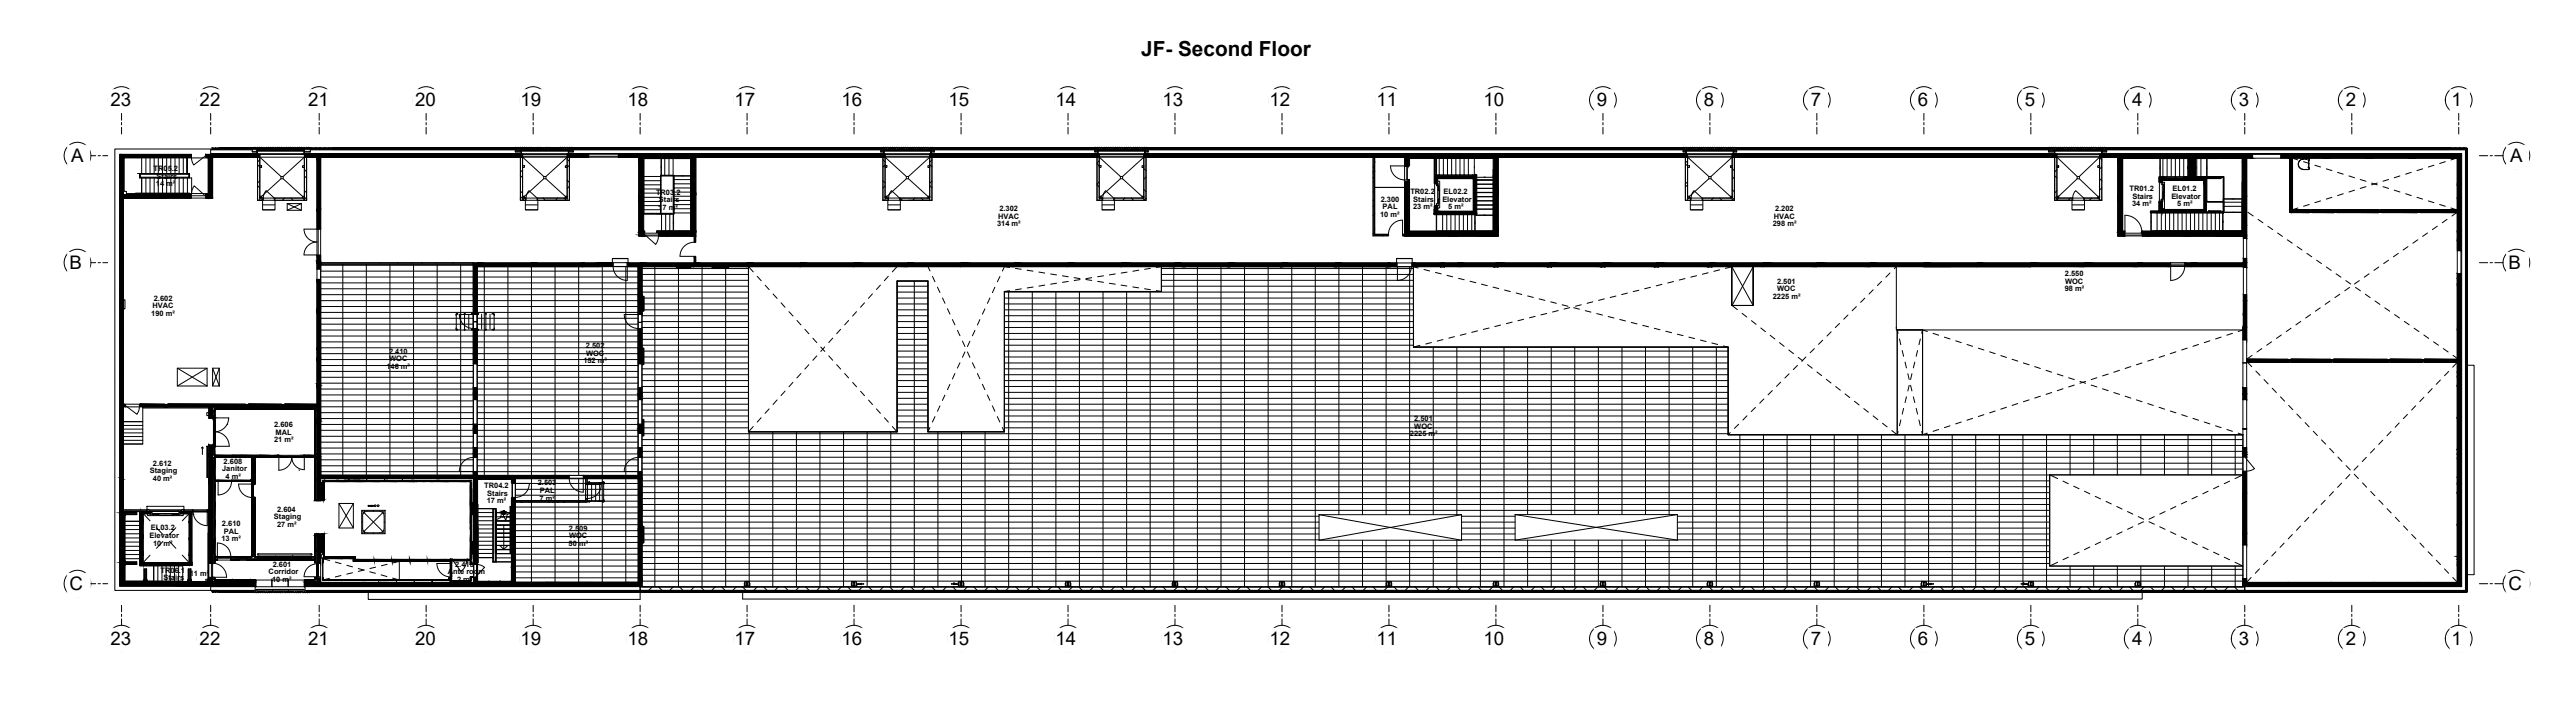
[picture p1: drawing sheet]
<svg xmlns="http://www.w3.org/2000/svg" width="1187mm" height="333mm" viewBox="0 0 1187 333" stroke-linecap="round" stroke-linejoin="round" font-family="sans-serif">
<defs><g id="words">
<text font-size="9.6" x="526" y="26">JF- Second Floor</text>
<g font-size="8.6">
<text x="51" y="49">23</text>
<text x="92" y="49">22</text>
<text x="142" y="49">21</text>
<text x="191" y="49">20</text>
<text x="240" y="49">19</text>
<text x="289" y="49">18</text>
<text x="338" y="49">17</text>
<text x="388" y="49">16</text>
<text x="437" y="49">15</text>
<text x="486" y="49">14</text>
<text x="536" y="49">13</text>
<text x="585" y="49">12</text>
<text x="634" y="49">11</text>
<text x="683" y="49">10</text>
<text x="736" y="49">9</text>
<text x="785" y="49">8</text>
<text x="834" y="49">7</text>
<text x="884" y="49">6</text>
<text x="933" y="49">5</text>
<text x="982" y="49">4</text>
<text x="1031" y="49">3</text>
<text x="1081" y="49">2</text>
<text x="1129" y="49">1</text>
<text x="33" y="75">A</text>
<text x="1156" y="75">A</text>
<text x="32" y="124">B</text>
<text x="1156" y="124">B</text>
<text x="32" y="272">C</text>
<text x="1156" y="272">C</text>
<text x="51" y="297">23</text>
<text x="92" y="297">22</text>
<text x="142" y="297">21</text>
<text x="191" y="297">20</text>
<text x="240" y="297">19</text>
<text x="289" y="297">18</text>
<text x="338" y="297">17</text>
<text x="388" y="297">16</text>
<text x="437" y="297">15</text>
<text x="486" y="297">14</text>
<text x="536" y="297">13</text>
<text x="585" y="297">12</text>
<text x="634" y="297">11</text>
<text x="683" y="297">10</text>
<text x="736" y="297">9</text>
<text x="785" y="297">8</text>
<text x="834" y="297">7</text>
<text x="884" y="297">6</text>
<text x="933" y="297">5</text>
<text x="982" y="297">4</text>
<text x="1031" y="297">3</text>
<text x="1081" y="297">2</text>
<text x="1129" y="297">1</text>
</g>
<g font-size="3.4">
<text x="71" y="79">TR05.2</text>
<text x="72" y="82">Stairs</text>
<text x="72" y="86">14 m²</text>
<text x="302" y="90">TR03.2</text>
<text x="650" y="90">TR02.2</text>
<text x="665" y="90">EL02.2</text>
<text x="981" y="88">TR01.2</text>
<text x="1001" y="88">EL01.2</text>
<text x="304" y="93">Stairs</text>
<text x="636" y="93">2.300</text>
<text x="651" y="93">Stairs</text>
<text x="665" y="93">Elevator</text>
<text x="982" y="95">34 m²</text>
<text x="982" y="91">Stairs</text>
<text x="1000" y="91">Elevator</text>
<text x="1003" y="95">5 m²</text>
<text x="303" y="97">17 m²</text>
<text x="460" y="101">HVAC</text>
<text x="460" y="97">2.302</text>
<text x="636" y="100">10 m²</text>
<text x="637" y="96">PAL</text>
<text x="651" y="96">23 m²</text>
<text x="667" y="96">5 m²</text>
<text x="817" y="101">HVAC</text>
<text x="818" y="97">2.202</text>
<text x="459" y="104">314 m²</text>
<text x="817" y="104">298 m²</text>
<text x="819" y="131">2.501</text>
<text x="951" y="127">2.550</text>
<text x="951" y="131">WOC</text>
<text x="817" y="138">2225 m²</text>
<text x="819" y="134">WOC</text>
<text x="951" y="134">98 m²</text>
<text x="70" y="142">HVAC</text>
<text x="71" y="139">2.602</text>
<text x="70" y="146">190 m²</text>
<text x="270" y="160">2.502</text>
<text x="179" y="163">2.410</text>
<text x="179" y="167">WOC</text>
<text x="269" y="167">152 m²</text>
<text x="270" y="164">WOC</text>
<text x="178" y="170">146 m²</text>
<text x="126" y="197">2.606</text>
<text x="652" y="194">2.501</text>
<text x="652" y="197">WOC</text>
<text x="126" y="204">21 m²</text>
<text x="127" y="200">MAL</text>
<text x="650" y="201">2225 m²</text>
<text x="70" y="215">2.612</text>
<text x="103" y="214">2.608</text>
<text x="69" y="218">Staging</text>
<text x="70" y="221">40 m²</text>
<text x="102" y="217">Janitor</text>
<text x="104" y="221">4 m²</text>
<text x="223" y="225">TR04.2</text>
<text x="248" y="224">2.503</text>
<text x="249" y="227">PAL</text>
<text x="224" y="232">17 m²</text>
<text x="224" y="228">Stairs</text>
<text x="249" y="231">7 m²</text>
<text x="126" y="239">Staging</text>
<text x="128" y="236">2.604</text>
<text x="70" y="244">EL03.2</text>
<text x="102" y="242">2.610</text>
<text x="103" y="246">PAL</text>
<text x="128" y="243">27 m²</text>
<text x="262" y="244">2.509</text>
<text x="69" y="248">Elevator</text>
<text x="71" y="251">10 m²</text>
<text x="102" y="249">13 m²</text>
<text x="262" y="251">50 m²</text>
<text x="262" y="248">WOC</text>
<text x="74" y="264">TR06.1</text>
<text x="126" y="261">2.601</text>
<text x="210" y="261">2.415</text>
<text x="75" y="267">Stairs</text>
<text x="87" y="265">11 m²</text>
<text x="124" y="265">Corridor</text>
<text x="125" y="268">10 m²</text>
<text x="206" y="264">Ante room</text>
<text x="211" y="268">2 m²</text>
</g>
</g></defs>
<!-- layer: A-WALL-PATT -->
<g fill="#000" stroke="#000" stroke-width=".46">
<path d="M120 92h1zM141 91v1zM240 91v1zM260 91h1zM252 92h9zM407 92h1zM408 92h1zM419 92h9zM507 91h1zM506 92h2zM948 92h7zM967 92h1z"/>
<path d="M1055 73l1 12v-12zM1055 73l1 12h-1z"/>
<path d="M1055 97l1 1v-1zM1055 97l1 1h-1z"/>
<path d="M1055 85l1 12v-12zM1055 85l1 12h-1z"/>
<path d="M1056 97h8zM1056 97h8z"/>
<path d="M1056 98h8zM1056 98h8z"/>
<path d="M1056 97l9 1v-1zM1056 97l9 1h-9z"/>
<path d="M1065 97h10zM1065 97h10z"/>
<path d="M1065 98h10zM1065 98h10z"/>
<path d="M1065 97h11zM1065 97h11z"/>
<path d="M1065 97l11 1v-1zM1065 97l11 1h-11z"/>
<path d="M1077 97h19zM1077 97h19z"/>
<path d="M1077 98h19zM1077 98h19z"/>
<path d="M1076 97l21 1v-1zM1076 97l21 1h-21z"/>
<path d="M1097 97h17zM1097 97h17z"/>
<path d="M1097 98h17zM1097 98h17z"/>
<path d="M1097 97l17 1v-1zM1097 97l17 1h-17z"/>
<path d="M1115 97h17zM1115 97h17z"/>
<path d="M1114 97l18 1v-1zM1114 97l18 1h-18z"/>
<path d="M1115 98h17zM1115 98h17z"/>
<path d="M276 121l6 2v-2zM276 121l6 2h-6z"/>
<path d="M1035 165l19 1zM1035 165l19 1z"/>
<path d="M1035 167h19zM1035 167h20z"/>
<path d="M1035 167h19zM1035 167h19z"/>
<path d="M1035 166l20 1v-1zM1035 166l20 1h-20z"/>
<path d="M1055 165l19 1zM1055 165l19 1z"/>
<path d="M1055 167h19zM1055 167h19z"/>
<path d="M1055 166l19 1v-1zM1055 166l19 1h-19z"/>
<path d="M1075 165l25 1zM1075 165l25 1z"/>
<path d="M1075 167h25zM1075 167h25z"/>
<path d="M1074 166l26 1v-1zM1074 166l26 1h-26z"/>
<path d="M1101 165l15 1zM1101 165l15 1z"/>
<path d="M1101 167h15zM1101 167h15z"/>
<path d="M1101 166h15zM1101 166h15z"/>
<path d="M1101 166l15 1v-1zM1101 166l15 1h-15z"/>
<path d="M1117 165l15 1zM1117 165l15 1z"/>
<path d="M1116 166l16 1v-1zM1116 166l16 1h-16z"/>
<path d="M1117 167h15zM1117 167h15z"/>
<path d="M57 186l1 1v-1zM57 186l1 1h-1z"/>
<path d="M64 186h12zM64 186h12z"/>
<path d="M64 186l13 1v-1zM64 186l13 1h-13z"/>
<path d="M77 186h36zM77 186h36z"/>
<path d="M77 186l37 1v-1zM77 186l37 1h-37z"/>
<path d="M114 186h16zM114 186h16z"/>
<path d="M114 186l16 1v-1zM114 186l16 1h-16z"/>
<path d="M131 186h15zM131 186h15z"/>
<path d="M130 186l16 1v-1zM130 186l16 1h-16z"/>
<path d="M141 268l5 2v-2zM141 268l5 2h-5z"/>
</g>
<!-- layer: A-WALL -->
<g fill="none" stroke="#000" stroke-width=".46">
<path d="M97 69h19v1h2v1h-21zM97 71h21M116 70h2M116 70h.1M118 69h-21M120 72v19h1v1h-2M120 71h20M140 69h97M140 70h.1M140 71h100M141 72v20M143 70v-1h94v1"/>
<path d="M143 70h-3v1h100v-1h-3M143 70h-3M143 70h.1M153 68h84v1h-84zM237 70h3M237 70h.1M238 68l-1 1h3h-3M238 68h1M239 68h1M240 69h.1M240 68h1M241 72v19"/>
<path d="M241 71h20M241 68h1M242 68h1M243 68h1M244 68h1M245 68h1M246 68h1M247 68h1M248 68h1M249 68h1M250 68h1M251 68h1"/>
<path d="M252 68h1M254 68h.1M255 68h.1M256 68h.1M257 68h.1M258 68h.1M259 68h.1M260 68h.1M261 68h.1M262 68h.1M262 69h.1M262 70h.1"/>
<path d="M262 71h145M262 72v20M263 68h.1M264 68h142M264 70v-1h142v1M264 70h-2v1h145v-1h-1M264 70h-2M264 69h142M264 70h.1M406 69h1h-1M406 68v1M406 70h1"/>
<path d="M406 69h-144h2M406 70h.1M407 68h.1M407 69h.1M407 68h1M408 71h20M408 72v19M409 68h.1M410 68h.1M411 68h.1M412 68h.1M413 68h.1"/>
<path d="M414 68h.1M415 68h.1M416 68h.1M417 68h.1M418 68h.1M419 68h.1M420 68h.1M421 68h1M422 68h1M423 68h1M424 68h1M425 68h1"/>
<path d="M426 68h1M427 68h1M428 68h1M429 69h.1M429 70h.1M429 71h77M429 68h1M429 72v20M430 68h75M430 70v-1h74v1M430 70h-1v1h77v-1h-2M430 70h-1"/>
<path d="M430 69h74M430 70h.1M504 70h2M504 69h-75h1M504 69h2h-2M504 68v1M504 70h.1M505 68h1M506 69h.1M506 68h1M506 72v19M506 71h21"/>
<path d="M507 68h1M508 68h1M509 68h1M510 68h1M511 68h1M512 68h1M513 68h1M514 68h1M515 68h1M516 68h1M517 68h1M518 68h1"/>
<path d="M519 68h1M520 68h1M521 68h1M523 68h.1M524 68h.1M525 68h.1M526 68h.1M527 68h.1M528 69h.1M528 70h.1M528 71h249M528 68h.1"/>
<path d="M528 72v20M529 68h247M529 70v-1h246v1M529 70h-1v1h249v-1h-2M529 70h-1M529 69h246M529 70h.1M633 72v37h7M633 72v36h7M775 69h2h-2M775 68v1M775 70h2"/>
<path d="M775 69h-247h1M775 70h.1M776 68h1M777 69h.1M777 68h1M778 71h20M778 72v19M778 68h1M779 68h1M780 68h1M781 68h1M782 68h1"/>
<path d="M783 68h1M784 68h1M785 68h1M786 68h1M787 68h1M788 68h1M790 68h.1M791 68h.1M792 68h.1M793 68h.1M794 68h.1M795 68h.1"/>
<path d="M796 68h.1M797 68h.1M798 68h.1M798 72h1v20h-15v-1h14zM798 72v19h-14M799 69h.1M799 70h.1M799 71h148M799 68h.1M799 72v20M800 68h144M800 70v-1h144v1"/>
<path d="M800 70h-1v1h148v-1h-3M800 70h-1M800 69h144M800 70h.1M944 70h3M944 69h3h-3M944 69h-145h1M944 68v1M944 70h.1M945 68h.1M946 68h.1M947 69h.1"/>
<path d="M947 68h.1M947 71v1M947 72h.1M947 72v20M948 71v20h7v1h-8M948 68h.1M948 71l-1 1M948 71h19M948 71v20M949 68h.1M950 68h.1M951 68h.1"/>
<path d="M952 68h.1M953 68h.1M954 68h1M955 68h1M956 68h1M957 68h1M958 68h1M959 68h1M960 68h1M961 68h1M962 68h1M963 68h1"/>
<path d="M964 68h1M965 68h1M966 68h1M967 68h1M967 71l1 1M967 71v20M968 72h.1M968 72v20M968 71v1M968 68h1M968 69h.1M968 70h.1"/>
<path d="M968 71h166v199h-100M969 68h1M970 68h159v1h-161h3M971 70h-3v1h70M971 70h-3M971 69h163M971 70h.1M1051 71h83v44M1134 69h2v203h-102v-2h100v-144M1134 69h2v203h-995M1134 69h-163v1M119 92h22"/>
<path d="M120 92h.1M120 91v-19h-1v20M127 91h13M140 91v-19h1v20M140 91h-13v1h14M140 92h.1M240 92h22M241 91h1v1h-2M241 92h.1M241 91v-19h-1v20M248 91h13M261 91v-19h1v20"/>
<path d="M261 91h-13v1h14M261 92h.1M407 92h22M408 91v-19h-1v20M408 91h1v1h-2M408 92h.1M415 91h13M428 91v-19h1v20M428 91h-13v1h14M428 92h.1M505 92h23M506 91h2v1h-3"/>
<path d="M506 92h.1M506 91v-19h-1v20M513 91h14M527 91v-19h1v20M527 91h-14v1h15M527 92h.1M777 92h22M778 91v-19h-1v20M778 91h1v1h-2M778 92h.1M798 92h.1M947 92h21"/>
<path d="M948 92h.1M960 91h7M967 91h-7v1h8M967 92h.1M320 109v2M320 118v3M646 109h1M646 108h1M147 121h71M1136 168h4v97h-4M98 192h1zM128 210v1z"/>
<path d="M128 211h.1M57 236h.1M57 235h11M58 236h10M85 236h4M85 235h4M96 236h.1M96 235h.1M270 230v1h-33M270 220v3M208 258h.1M208 258v1"/>
<path d="M97 270h21v2h-21zM97 270h21M97 272h21M141 268h5v2h-5zM141 270h154v2h-154zM141 270h154M170 272v4h125v-4M295 270h739v2h-739zM295 270h739M342 272v4h645v-4"/>
</g>
<!-- layer: A-WALL-PATT -->
<g fill="none" stroke="#000" stroke-width=".46">
<path d="M119 76l1 1M120 74l-1 1M140 78l1 1M241 78l-1 1M261 73l1 1M262 76l-1 1M407 74l1 1M408 76l-1 1M428 76l1 1M429 74l-1 1M505 75l1 1M506 74l-1 1"/>
<path d="M527 78l1 1M527 72v1M633 80h.1M633 77h.1M633 79h.1M633 75h.1M777 75l1 1M778 74l-1 1M798 78l1 1M799 72l-1 1M947 72h1M948 78l-1 1"/>
<path d="M967 73l1 1M968 77l-1 1M119 86l1 1M120 83l-1 1M121 92h-1M131 91l-1 1M134 91l1 1M140 88l1 1M141 81l-1 1M141 91l-1 1M240 91l2 1M240 81l1 1"/>
<path d="M241 88l-1 1M250 91l1 1M257 91l-1 1M260 91l1 1M261 83l1 1M262 86l-1 1M407 83l1 1M408 86l-1 1M415 91l1 1M422 91l-2 1M424 91l1 1M428 85l1 1"/>
<path d="M429 83l-1 1M505 85l1 1M506 84l-1 1M508 92h.1M518 91l-1 1M521 91l1 1M527 87l1 1M527 92h.1M528 82l-1 1M528 91l-1 1M633 95h.1M633 84h.1"/>
<path d="M633 92h.1M633 99h.1M633 82h.1M633 88h.1M633 98v1M777 85l1 1M778 84l-1 1M779 92h.1M789 91l-1 1M792 91l1 1M798 87l1 1M799 82l-1 1"/>
<path d="M799 91l-1 1M947 91l1 1M947 81l1 1M948 88l-1 1M954 91l-1 1M964 91l-1 1M967 91l1 1M967 82l1 1M968 87l-1 1M320 119h.1M320 111h.1M321 120h-1"/>
<path d="M321 109h-1M633 107h.1M633 108h.1M633 105h.1M637 109h.1M175 121h.1M183 121h.1M189 121h1M194 121h.1M195 121h.1M201 121h.1M209 121h.1"/>
<path d="M58 235h.1M60 235h.1M63 236h.1M66 236h.1M238 231h.1M241 231h-1M243 231h.1M244 231h1M245 231h.1M250 231h.1M253 231h.1M255 231h.1"/>
<path d="M257 231h.1M260 231h.1M266 231h.1M267 231h.1M270 231h.1M295 272h.1M301 270l-2 2M303 270l2 2M310 270l-1 2M313 270l2 2M320 270l-2 2M323 270l1 2"/>
<path d="M330 270l-2 2M332 270l2 2M339 270l-1 2M342 270l2 2M349 270l-2 2M352 270l1 2M359 270l-2 2M362 270l1 2M368 270l-1 2M371 270l2 2M378 270l-2 2M381 270l1 2"/>
<path d="M388 270l-2 2M391 270l1 2M397 270l-1 2M400 270l2 2M407 270l-2 2M410 270l2 2M417 270l-2 2M420 270l1 2M426 270l-1 2M429 270l2 2M436 270l-2 2M439 270l2 2"/>
<path d="M446 270l-2 2M449 270l1 2M455 270l-1 2M458 270l2 2M465 270l-2 2M468 270l2 2M475 270l-2 2M478 270l1 2M484 270l-1 2M487 270l2 2M494 270l-1 2M497 270l2 2"/>
<path d="M504 270l-2 2M507 270l1 2M513 270l-1 2M516 270l2 2M523 270l-1 2M526 270l2 2M533 270l-2 2M536 270l1 2M543 270l-2 2M545 270l2 2M552 270l-1 2M555 270l2 2"/>
<path d="M562 270l-2 2M565 270l1 2M572 270l-2 2M575 270l1 2M581 270l-1 2M584 270l2 2M591 270l-2 2M594 270l1 2M601 270l-2 2M604 270l1 2M610 270l-1 2M613 270l2 2"/>
<path d="M620 270l-2 2M623 270l1 2M630 270l-2 2M633 270l1 2M639 270l-1 2M642 270l2 2M649 270l-2 2M652 270l2 2M659 270l-2 2M662 270l1 2M668 270l-1 2M671 270l2 2"/>
<path d="M678 270l-2 2M681 270l2 2M688 270l-2 2M691 270l1 2M697 270l-1 2M700 270l2 2M707 270l-2 2M710 270l2 2M717 270l-2 2M720 270l1 2M726 270l-1 2M729 270l2 2"/>
<path d="M736 270l-1 2M739 270l2 2M746 270l-2 2M749 270l1 2M756 270l-2 2M758 270l2 2M765 270l-1 2M768 270l2 2M775 270l-2 2M778 270l1 2M785 270l-2 2M787 270l2 2"/>
<path d="M794 270l-1 2M797 270l2 2M804 270l-2 2M807 270l1 2M814 270l-2 2M817 270l1 2M823 270l-1 2M826 270l2 2M833 270l-2 2M836 270l2 2M843 270l-2 2M846 270l1 2"/>
<path d="M852 270l-1 2M855 270l2 2M862 270l-2 2M865 270l2 2M872 270l-2 2M875 270l1 2M881 270l-1 2M884 270l2 2M891 270l-2 2M894 270l2 2M901 270l-2 2M904 270l1 2"/>
<path d="M910 270l-1 2M913 270l2 2M920 270l-1 2M923 270l2 2M930 270l-2 2M933 270l1 2M939 270l-1 2M942 270l2 2M949 270l-1 2M952 270l2 2M959 270l-2 2M962 270l1 2"/>
<path d="M968 270l-1 2M971 270l2 2M978 270l-1 2M981 270l2 2M988 270l-2 2M991 270l1 2M998 270l-2 2M1000 270l2 2M1007 270l-1 2M1010 270l2 2M1017 270l-2 2M1020 270l1 2"/>
<path d="M1027 270l-2 2M1029 270l2 2"/>
</g>
<!-- layer: A-GLAZ -->
<g fill="none" stroke="#000" stroke-width=".46">
<path d="M118 69v2h1h-1zM118 69l1 1zM119 69h5zM119 70h21M119 69h5M119 71h20M124 69h.1M124 69h5zM124 69h5M129 69h.1M129 69h6zM129 69h6"/>
<path d="M135 69h.1M135 69h5zM135 69h5M140 69v1zM140 69v2h-1h1zM240 69v2h1h-1zM240 69v1zM240 69h6zM240 70h22M240 69h5M241 71h20M245 69h1z"/>
<path d="M246 69h5zM246 69h5M251 69h.1M251 69h5zM251 69h5M256 69h1zM257 69h5zM257 69h5M262 69v1zM262 69v2h-1h1zM407 69v2h1h-1zM407 69v1z"/>
<path d="M407 70h22M407 69h6zM407 69h5M408 71h20M412 69h1zM413 69h5zM413 69h5M418 69h.1M418 69h6zM418 69h5M423 69h1zM424 69h5z"/>
<path d="M424 69h5M429 69v1zM429 69v2h-1h1zM506 69v2zM506 69v1zM506 70h21M506 69h5zM506 69h5M506 71h21M511 69h.1M511 69h6zM511 69h6"/>
<path d="M517 69h.1M517 69h5zM517 69h5M522 69h.1M522 69h5zM522 69h5M527 69v1zM527 69l1 2h-1zM777 69v2h1h-1zM777 69v1zM777 69h5zM777 70h22"/>
<path d="M777 69h5M778 71h20M782 69h.1M782 69h6zM782 69h6M788 69h.1M788 69h5zM788 69h5M793 69h.1M793 69h5zM793 69h5M798 69l1 1z"/>
<path d="M799 69v2h-1h1zM947 69v2zM947 69v1zM947 70h21M947 69h5zM947 69h5M947 71h21M952 69h.1M952 69h5zM952 69h5M957 69h1zM958 69h5z"/>
<path d="M958 69h5M963 69h.1M963 69h5zM963 69h5M968 69v1zM968 69v2zM268 268h5v2h-5z"/>
</g>
<!-- layer: A-GLAZ-CURT -->
<g fill="#000" stroke="#000" stroke-width=".46">
<path d="M117 214v1zM149 222v8zM149 222h1zM217 225v7zM99 256v3zM99 256h1zM117 249v1zM117 241v1zM149 247v7zM164 257v1zM215 258h2zM101 273h1z"/>
<path d="M101 68h1zM101 68h1zM101 68h1zM101 68h1z"/>
<path d="M101 68h1zM101 68h1z"/>
<path d="M102 68h2zM102 68h2z"/>
<path d="M104 68h2zM104 68h2z"/>
<path d="M106 68h2zM106 68h2z"/>
<path d="M108 68h2zM108 68h2z"/>
<path d="M110 68h2zM110 68h2z"/>
<path d="M112 68h2zM112 68h2z"/>
<path d="M114 68h2zM114 68h2z"/>
<path d="M138 68h1zM138 68h1z"/>
<path d="M139 68h1zM139 68h1z"/>
<path d="M140 68h1zM140 68h1z"/>
<path d="M141 68h1zM141 68h1z"/>
<path d="M142 68h1zM142 68h1z"/>
<path d="M143 68h2zM143 68h2z"/>
<path d="M145 68h2zM145 68h2z"/>
<path d="M147 68h2zM147 68h2z"/>
<path d="M149 68h2zM149 68h2z"/>
<path d="M151 68h2zM151 68h2z"/>
<path d="M153 68h2zM153 68h2z"/>
<path d="M155 68h2zM155 68h2z"/>
<path d="M157 68h2zM157 68h2z"/>
<path d="M159 68h2zM159 68h2z"/>
<path d="M161 68h2zM161 68h2z"/>
<path d="M163 68h3zM163 68h3z"/>
<path d="M166 68h2zM166 68h2z"/>
<path d="M168 68h2zM168 68h2z"/>
<path d="M170 68h2zM170 68h2z"/>
<path d="M172 68h2zM172 68h2z"/>
<path d="M174 68h2zM174 68h2z"/>
<path d="M177 68h1zM177 68h1z"/>
<path d="M176 68h2zM176 68h2z"/>
<path d="M178 68h2zM178 68h2z"/>
<path d="M180 68h2zM180 68h2z"/>
<path d="M182 68h2zM182 68h2z"/>
<path d="M184 68h2zM184 68h2z"/>
<path d="M186 68h2zM186 68h2z"/>
<path d="M188 68h2zM188 68h2z"/>
<path d="M190 68h2zM190 68h2z"/>
<path d="M192 68h2zM192 68h2z"/>
<path d="M194 68h2zM194 68h2z"/>
<path d="M196 68h2zM196 68h2z"/>
<path d="M198 68h2zM198 68h2z"/>
<path d="M200 68h2zM200 68h2z"/>
<path d="M203 68h2zM203 68h2z"/>
<path d="M205 68h2zM205 68h2z"/>
<path d="M207 68h2zM207 68h2z"/>
<path d="M209 68h2zM209 68h2z"/>
<path d="M211 68h2zM211 68h2z"/>
<path d="M213 68h2zM213 68h2z"/>
<path d="M215 68h2zM215 68h2z"/>
<path d="M217 68h1zM217 68h1z"/>
<path d="M217 68h2zM217 68h2z"/>
<path d="M219 68h2zM219 68h2z"/>
<path d="M221 68h2zM221 68h2z"/>
<path d="M223 68h2zM223 68h2z"/>
<path d="M225 68h2zM225 68h2z"/>
<path d="M227 68h2zM227 68h2z"/>
<path d="M229 68h2zM229 68h2z"/>
<path d="M231 68h2zM231 68h2z"/>
<path d="M233 68h2zM233 68h2z"/>
<path d="M235 68h2zM235 68h2z"/>
<path d="M253 68h1zM253 68h1z"/>
<path d="M254 68h1zM254 68h1z"/>
<path d="M255 68h1zM255 68h1z"/>
<path d="M256 68h1zM256 68h1z"/>
<path d="M257 68h1zM257 68h1z"/>
<path d="M258 68h1zM258 68h1z"/>
<path d="M259 68h1zM259 68h1z"/>
<path d="M260 68h1zM260 68h1z"/>
<path d="M261 68h1zM261 68h1z"/>
<path d="M262 68h1zM262 68h1z"/>
<path d="M263 68h1zM263 68h1z"/>
<path d="M264 68h2zM264 68h2z"/>
<path d="M266 68h2zM266 68h2z"/>
<path d="M268 68h2zM268 68h2z"/>
<path d="M270 68h2zM270 68h2z"/>
<path d="M272 68h2zM272 68h2z"/>
<path d="M274 68h2zM274 68h2z"/>
<path d="M276 68h2zM276 68h2z"/>
<path d="M279 68h2zM279 68h2z"/>
<path d="M281 68h2zM281 68h2z"/>
<path d="M283 68h2zM283 68h2z"/>
<path d="M285 68h2zM285 68h2z"/>
<path d="M287 68h2zM287 68h2z"/>
<path d="M289 68h2zM289 68h2z"/>
<path d="M291 68h2zM291 68h2z"/>
<path d="M293 68h1zM293 68h1z"/>
<path d="M293 68h2zM293 68h2z"/>
<path d="M295 68h2zM295 68h2z"/>
<path d="M297 68h1zM297 68h1z"/>
<path d="M297 68h2zM297 68h2z"/>
<path d="M299 68h2zM299 68h2z"/>
<path d="M301 68h2zM301 68h2z"/>
<path d="M303 68h2zM303 68h2z"/>
<path d="M305 68h2zM305 68h2z"/>
<path d="M307 68h2zM307 68h2z"/>
<path d="M309 68h2zM309 68h2z"/>
<path d="M311 68h2zM311 68h2z"/>
<path d="M313 68h2zM313 68h2z"/>
<path d="M315 68h2zM315 68h2z"/>
<path d="M318 68h2zM318 68h2z"/>
<path d="M320 68h2zM320 68h2z"/>
<path d="M322 68h2zM322 68h2z"/>
<path d="M324 68h2zM324 68h2z"/>
<path d="M326 68h2zM326 68h2z"/>
<path d="M329 68h1zM329 68h1z"/>
<path d="M328 68h2zM328 68h2z"/>
<path d="M330 68h2zM330 68h2z"/>
<path d="M333 68h1zM333 68h1z"/>
<path d="M332 68h2zM332 68h2z"/>
<path d="M334 68h2zM334 68h2z"/>
<path d="M337 68h1zM337 68h1z"/>
<path d="M336 68h2zM336 68h2z"/>
<path d="M338 68h2zM338 68h2z"/>
<path d="M341 68h1zM341 68h1z"/>
<path d="M340 68h2zM340 68h2z"/>
<path d="M342 68h2zM342 68h2z"/>
<path d="M344 68h2zM344 68h2z"/>
<path d="M346 68h2zM346 68h2z"/>
<path d="M348 68h2zM348 68h2z"/>
<path d="M350 68h2zM350 68h2z"/>
<path d="M352 68h2zM352 68h2z"/>
<path d="M354 68h3zM354 68h3z"/>
<path d="M357 68h2zM357 68h2z"/>
<path d="M359 68h2zM359 68h2z"/>
<path d="M361 68h2zM361 68h2z"/>
<path d="M363 68h2zM363 68h2z"/>
<path d="M365 68h2zM365 68h2z"/>
<path d="M367 68h2zM367 68h2z"/>
<path d="M369 68h1zM369 68h1z"/>
<path d="M369 68h2zM369 68h2z"/>
<path d="M371 68h2zM371 68h2z"/>
<path d="M373 68h1zM373 68h1z"/>
<path d="M373 68h2zM373 68h2z"/>
<path d="M375 68h2zM375 68h2z"/>
<path d="M377 68h1zM377 68h1z"/>
<path d="M377 68h2zM377 68h2z"/>
<path d="M379 68h2zM379 68h2z"/>
<path d="M381 68h2zM381 68h2z"/>
<path d="M383 68h2zM383 68h2z"/>
<path d="M385 68h2zM385 68h2z"/>
<path d="M387 68h2zM387 68h2z"/>
<path d="M389 68h2zM389 68h2z"/>
<path d="M391 68h2zM391 68h2z"/>
<path d="M394 68h2zM394 68h2z"/>
<path d="M396 68h2zM396 68h2z"/>
<path d="M398 68h2zM398 68h2z"/>
<path d="M400 68h2zM400 68h2z"/>
<path d="M402 68h2zM402 68h2z"/>
<path d="M404 68h2zM404 68h2z"/>
<path d="M406 68h1zM406 68h1z"/>
<path d="M408 68h1zM408 68h1z"/>
<path d="M409 68h1zM409 68h1z"/>
<path d="M410 68h1zM410 68h1z"/>
<path d="M411 68h1zM411 68h1z"/>
<path d="M412 68h1zM412 68h1z"/>
<path d="M413 68h1zM413 68h1z"/>
<path d="M414 68h1zM414 68h1z"/>
<path d="M415 68h1zM415 68h1z"/>
<path d="M416 68h1zM416 68h1z"/>
<path d="M417 68h1zM417 68h1z"/>
<path d="M418 68h1zM418 68h1z"/>
<path d="M419 68h1zM419 68h1z"/>
<path d="M420 68h1zM420 68h1z"/>
<path d="M430 68h3zM430 68h3z"/>
<path d="M433 68h2zM433 68h2z"/>
<path d="M435 68h2zM435 68h2z"/>
<path d="M437 68h2zM437 68h2z"/>
<path d="M439 68h2zM439 68h2z"/>
<path d="M441 68h2zM441 68h2z"/>
<path d="M443 68h2zM443 68h2z"/>
<path d="M445 68h2zM445 68h2z"/>
<path d="M447 68h2zM447 68h2z"/>
<path d="M449 68h2zM449 68h2z"/>
<path d="M451 68h2zM451 68h2z"/>
<path d="M453 68h1zM453 68h1z"/>
<path d="M453 68h2zM453 68h2z"/>
<path d="M455 68h2zM455 68h2z"/>
<path d="M457 68h1zM457 68h1z"/>
<path d="M457 68h2zM457 68h2z"/>
<path d="M459 68h2zM459 68h2z"/>
<path d="M461 68h2zM461 68h2z"/>
<path d="M463 68h2zM463 68h2z"/>
<path d="M465 68h2zM465 68h2z"/>
<path d="M467 68h2zM467 68h2z"/>
<path d="M470 68h2zM470 68h2z"/>
<path d="M472 68h2zM472 68h2z"/>
<path d="M474 68h2zM474 68h2z"/>
<path d="M476 68h2zM476 68h2z"/>
<path d="M478 68h2zM478 68h2z"/>
<path d="M480 68h2zM480 68h2z"/>
<path d="M482 68h2zM482 68h2z"/>
<path d="M484 68h2zM484 68h2z"/>
<path d="M486 68h2zM486 68h2z"/>
<path d="M488 68h2zM488 68h2z"/>
<path d="M490 68h2zM490 68h2z"/>
<path d="M493 68h1zM493 68h1z"/>
<path d="M492 68h2zM492 68h2z"/>
<path d="M494 68h2zM494 68h2z"/>
<path d="M496 68h2zM496 68h2z"/>
<path d="M498 68h2zM498 68h2z"/>
<path d="M500 68h2zM500 68h2z"/>
<path d="M502 68h2zM502 68h2z"/>
<path d="M522 68h1zM522 68h1z"/>
<path d="M523 68h1zM523 68h1z"/>
<path d="M524 68h1zM524 68h1z"/>
<path d="M525 68h1zM525 68h1z"/>
<path d="M526 68h1zM526 68h1z"/>
<path d="M527 68h1zM527 68h1z"/>
<path d="M528 68h1zM528 68h1z"/>
<path d="M529 68h2zM529 68h2z"/>
<path d="M531 68h2zM531 68h2z"/>
<path d="M533 68h1zM533 68h1z"/>
<path d="M533 68h2zM533 68h2z"/>
<path d="M535 68h2zM535 68h2z"/>
<path d="M537 68h2zM537 68h2z"/>
<path d="M539 68h2zM539 68h2z"/>
<path d="M541 68h2zM541 68h2z"/>
<path d="M543 68h2zM543 68h2z"/>
<path d="M546 68h2zM546 68h2z"/>
<path d="M548 68h2zM548 68h2z"/>
<path d="M550 68h2zM550 68h2z"/>
<path d="M552 68h2zM552 68h2z"/>
<path d="M554 68h2zM554 68h2z"/>
<path d="M556 68h2zM556 68h2z"/>
<path d="M558 68h2zM558 68h2z"/>
<path d="M560 68h2zM560 68h2z"/>
<path d="M562 68h2zM562 68h2z"/>
<path d="M564 68h2zM564 68h2z"/>
<path d="M566 68h2zM566 68h2z"/>
<path d="M568 68h2zM568 68h2z"/>
<path d="M570 68h2zM570 68h2z"/>
<path d="M572 68h2zM572 68h2z"/>
<path d="M574 68h2zM574 68h2z"/>
<path d="M576 68h2zM576 68h2z"/>
<path d="M578 68h2zM578 68h2z"/>
<path d="M580 68h2zM580 68h2z"/>
<path d="M582 68h2zM582 68h2z"/>
<path d="M585 68h2zM585 68h2z"/>
<path d="M587 68h2zM587 68h2z"/>
<path d="M589 68h2zM589 68h2z"/>
<path d="M591 68h2zM591 68h2z"/>
<path d="M593 68h2zM593 68h2z"/>
<path d="M595 68h2zM595 68h2z"/>
<path d="M597 68h2zM597 68h2z"/>
<path d="M599 68h2zM599 68h2z"/>
<path d="M601 68h2zM601 68h2z"/>
<path d="M603 68h2zM603 68h2z"/>
<path d="M605 68h2zM605 68h2z"/>
<path d="M607 68h2zM607 68h2z"/>
<path d="M609 68h2zM609 68h2z"/>
<path d="M611 68h2zM611 68h2z"/>
<path d="M613 68h2zM613 68h2z"/>
<path d="M615 68h2zM615 68h2z"/>
<path d="M617 68h2zM617 68h2z"/>
<path d="M619 68h2zM619 68h2z"/>
<path d="M621 68h2zM621 68h2z"/>
<path d="M624 68h2zM624 68h2z"/>
<path d="M626 68h2zM626 68h2z"/>
<path d="M628 68h2zM628 68h2z"/>
<path d="M630 68h2zM630 68h2z"/>
<path d="M632 68h2zM632 68h2z"/>
<path d="M634 68h2zM634 68h2z"/>
<path d="M636 68h2zM636 68h2z"/>
<path d="M638 68h2zM638 68h2z"/>
<path d="M640 68h2zM640 68h2z"/>
<path d="M642 68h2zM642 68h2z"/>
<path d="M644 68h2zM644 68h2z"/>
<path d="M646 68h2zM646 68h2z"/>
<path d="M648 68h2zM648 68h2z"/>
<path d="M650 68h2zM650 68h2z"/>
<path d="M652 68h2zM652 68h2z"/>
<path d="M654 68h2zM654 68h2z"/>
<path d="M656 68h2zM656 68h2z"/>
<path d="M658 68h2zM658 68h2z"/>
<path d="M661 68h2zM661 68h2z"/>
<path d="M663 68h2zM663 68h2z"/>
<path d="M665 68h2zM665 68h2z"/>
<path d="M667 68h2zM667 68h2z"/>
<path d="M669 68h2zM669 68h2z"/>
<path d="M671 68h2zM671 68h2z"/>
<path d="M673 68h2zM673 68h2z"/>
<path d="M675 68h2zM675 68h2z"/>
<path d="M677 68h2zM677 68h2z"/>
<path d="M679 68h2zM679 68h2z"/>
<path d="M681 68h2zM681 68h2z"/>
<path d="M683 68h2zM683 68h2z"/>
<path d="M685 68h2zM685 68h2z"/>
<path d="M687 68h2zM687 68h2z"/>
<path d="M689 68h2zM689 68h2z"/>
<path d="M691 68h2zM691 68h2z"/>
<path d="M693 68h2zM693 68h2z"/>
<path d="M695 68h2zM695 68h2z"/>
<path d="M697 68h2zM697 68h2z"/>
<path d="M700 68h2zM700 68h2z"/>
<path d="M702 68h2zM702 68h2z"/>
<path d="M704 68h2zM704 68h2z"/>
<path d="M706 68h2zM706 68h2z"/>
<path d="M708 68h2zM708 68h2z"/>
<path d="M710 68h2zM710 68h2z"/>
<path d="M712 68h2zM712 68h2z"/>
<path d="M714 68h2zM714 68h2z"/>
<path d="M716 68h2zM716 68h2z"/>
<path d="M718 68h2zM718 68h2z"/>
<path d="M720 68h2zM720 68h2z"/>
<path d="M722 68h2zM722 68h2z"/>
<path d="M724 68h2zM724 68h2z"/>
<path d="M726 68h2zM726 68h2z"/>
<path d="M728 68h2zM728 68h2z"/>
<path d="M730 68h2zM730 68h2z"/>
<path d="M732 68h2zM732 68h2z"/>
<path d="M734 68h2zM734 68h2z"/>
<path d="M736 68h2zM736 68h2z"/>
<path d="M739 68h2zM739 68h2z"/>
<path d="M741 68h2zM741 68h2z"/>
<path d="M743 68h2zM743 68h2z"/>
<path d="M745 68h2zM745 68h2z"/>
<path d="M747 68h2zM747 68h2z"/>
<path d="M749 68h2zM749 68h2z"/>
<path d="M751 68h2zM751 68h2z"/>
<path d="M753 68h2zM753 68h2z"/>
<path d="M755 68h2zM755 68h2z"/>
<path d="M757 68h2zM757 68h2z"/>
<path d="M759 68h2zM759 68h2z"/>
<path d="M761 68h2zM761 68h2z"/>
<path d="M763 68h2zM763 68h2z"/>
<path d="M765 68h2zM765 68h2z"/>
<path d="M767 68h2zM767 68h2z"/>
<path d="M769 68h2zM769 68h2z"/>
<path d="M771 68h2zM771 68h2z"/>
<path d="M773 68h2zM773 68h2z"/>
<path d="M789 68h1zM789 68h1z"/>
<path d="M790 68h1zM790 68h1z"/>
<path d="M791 68h1zM791 68h1z"/>
<path d="M792 68h1zM792 68h1z"/>
<path d="M793 68h1zM793 68h1z"/>
<path d="M794 68h1zM794 68h1z"/>
<path d="M795 68h1zM795 68h1z"/>
<path d="M796 68h1zM796 68h1z"/>
<path d="M797 68h1zM797 68h1z"/>
<path d="M798 68h1zM798 68h1z"/>
<path d="M799 68h1zM799 68h1z"/>
<path d="M800 68h2zM800 68h2z"/>
<path d="M802 68h2zM802 68h2z"/>
<path d="M804 68h2zM804 68h2z"/>
<path d="M806 68h2zM806 68h2z"/>
<path d="M808 68h2zM808 68h2z"/>
<path d="M810 68h2zM810 68h2z"/>
<path d="M812 68h2zM812 68h2z"/>
<path d="M815 68h2zM815 68h2z"/>
<path d="M817 68h2zM817 68h2z"/>
<path d="M819 68h2zM819 68h2z"/>
<path d="M821 68h2zM821 68h2z"/>
<path d="M823 68h2zM823 68h2z"/>
<path d="M826 68h1zM826 68h1z"/>
<path d="M825 68h2zM825 68h2z"/>
<path d="M827 68h2zM827 68h2z"/>
<path d="M829 68h2zM829 68h2z"/>
<path d="M831 68h2zM831 68h2z"/>
<path d="M833 68h2zM833 68h2z"/>
<path d="M835 68h2zM835 68h2z"/>
<path d="M837 68h2zM837 68h2z"/>
<path d="M839 68h2zM839 68h2z"/>
<path d="M841 68h2zM841 68h2z"/>
<path d="M843 68h2zM843 68h2z"/>
<path d="M845 68h2zM845 68h2z"/>
<path d="M847 68h2zM847 68h2z"/>
<path d="M849 68h2zM849 68h2z"/>
<path d="M851 68h3zM851 68h3z"/>
<path d="M854 68h2zM854 68h2z"/>
<path d="M856 68h2zM856 68h2z"/>
<path d="M858 68h2zM858 68h2z"/>
<path d="M860 68h2zM860 68h2z"/>
<path d="M862 68h2zM862 68h2z"/>
<path d="M864 68h2zM864 68h2z"/>
<path d="M866 68h1zM866 68h1z"/>
<path d="M866 68h2zM866 68h2z"/>
<path d="M868 68h2zM868 68h2z"/>
<path d="M870 68h2zM870 68h2z"/>
<path d="M872 68h2zM872 68h2z"/>
<path d="M874 68h2zM874 68h2z"/>
<path d="M876 68h2zM876 68h2z"/>
<path d="M878 68h2zM878 68h2z"/>
<path d="M880 68h2zM880 68h2z"/>
<path d="M882 68h2zM882 68h2z"/>
<path d="M884 68h2zM884 68h2z"/>
<path d="M886 68h2zM886 68h2z"/>
<path d="M888 68h2zM888 68h2z"/>
<path d="M891 68h2zM891 68h2z"/>
<path d="M893 68h2zM893 68h2z"/>
<path d="M895 68h2zM895 68h2z"/>
<path d="M897 68h2zM897 68h2z"/>
<path d="M899 68h2zM899 68h2z"/>
<path d="M901 68h2zM901 68h2z"/>
<path d="M903 68h2zM903 68h2z"/>
<path d="M906 68h1zM906 68h1z"/>
<path d="M905 68h2zM905 68h2z"/>
<path d="M907 68h2zM907 68h2z"/>
<path d="M910 68h1zM910 68h1z"/>
<path d="M909 68h2zM909 68h2z"/>
<path d="M911 68h2zM911 68h2z"/>
<path d="M913 68h2zM913 68h2z"/>
<path d="M915 68h2zM915 68h2z"/>
<path d="M917 68h2zM917 68h2z"/>
<path d="M919 68h2zM919 68h2z"/>
<path d="M921 68h2zM921 68h2z"/>
<path d="M923 68h2zM923 68h2z"/>
<path d="M925 68h2zM925 68h2z"/>
<path d="M927 68h3zM927 68h3z"/>
<path d="M930 68h2zM930 68h2z"/>
<path d="M932 68h2zM932 68h2z"/>
<path d="M934 68h2zM934 68h2z"/>
<path d="M936 68h2zM936 68h2z"/>
<path d="M938 68h2zM938 68h2z"/>
<path d="M940 68h2zM940 68h2z"/>
<path d="M942 68h1zM942 68h1z"/>
<path d="M942 68h2zM942 68h2z"/>
<path d="M944 68h1zM944 68h1z"/>
<path d="M945 68h1zM945 68h1z"/>
<path d="M946 68h1zM946 68h1z"/>
<path d="M947 68h1zM947 68h1z"/>
<path d="M948 68h1zM948 68h1z"/>
<path d="M949 68h1zM949 68h1z"/>
<path d="M950 68h1zM950 68h1z"/>
<path d="M951 68h1zM951 68h1z"/>
<path d="M952 68h1zM952 68h1z"/>
<path d="M953 68h1zM953 68h1z"/>
<path d="M971 68h2zM971 68h2z"/>
<path d="M973 68h2zM973 68h2z"/>
<path d="M975 68h2zM975 68h2z"/>
<path d="M977 68h2zM977 68h2z"/>
<path d="M979 68h2zM979 68h2z"/>
<path d="M982 68h1zM982 68h1z"/>
<path d="M981 68h2zM981 68h2z"/>
<path d="M983 68h2zM983 68h2z"/>
<path d="M986 68h1zM986 68h1z"/>
<path d="M985 68h2zM985 68h2z"/>
<path d="M987 68h2zM987 68h2z"/>
<path d="M990 68h1zM990 68h1z"/>
<path d="M989 68h2zM989 68h2z"/>
<path d="M991 68h2zM991 68h2z"/>
<path d="M993 68h2zM993 68h2z"/>
<path d="M995 68h2zM995 68h2z"/>
<path d="M997 68h2zM997 68h2z"/>
<path d="M999 68h2zM999 68h2z"/>
<path d="M1001 68h2zM1001 68h2z"/>
<path d="M1003 68h2zM1003 68h2z"/>
<path d="M1006 68h2zM1006 68h2z"/>
<path d="M1008 68h2zM1008 68h2z"/>
<path d="M1010 68h2zM1010 68h2z"/>
<path d="M1012 68h2zM1012 68h2z"/>
<path d="M1014 68h2zM1014 68h2z"/>
<path d="M1016 68h2zM1016 68h2z"/>
<path d="M1018 68h2zM1018 68h2z"/>
<path d="M1020 68h2zM1020 68h2z"/>
<path d="M1022 68h1zM1022 68h1z"/>
<path d="M1022 68h2zM1022 68h2z"/>
<path d="M1024 68h2zM1024 68h2z"/>
<path d="M1026 68h1zM1026 68h1z"/>
<path d="M1026 68h2zM1026 68h2z"/>
<path d="M1028 68h2zM1028 68h2z"/>
<path d="M1030 68h1zM1030 68h1z"/>
<path d="M1030 68h2zM1030 68h2z"/>
<path d="M1032 68h2zM1032 68h2z"/>
<path d="M1034 68h2zM1034 68h2z"/>
<path d="M1036 68h2zM1036 68h2z"/>
<path d="M1038 68h2zM1038 68h2z"/>
<path d="M1040 68h2zM1040 68h2z"/>
<path d="M1042 68h3zM1042 68h3z"/>
<path d="M1045 68h2zM1045 68h2z"/>
<path d="M1047 68h2zM1047 68h2z"/>
<path d="M1049 68h2zM1049 68h2z"/>
<path d="M1051 68h2zM1051 68h2z"/>
<path d="M1053 68h2zM1053 68h2z"/>
<path d="M1055 68h2zM1055 68h2z"/>
<path d="M1057 68h2zM1057 68h2z"/>
<path d="M1059 68h2zM1059 68h2z"/>
<path d="M1062 68h1zM1062 68h1z"/>
<path d="M1061 68h2zM1061 68h2z"/>
<path d="M1063 68h2zM1063 68h2z"/>
<path d="M1066 68h1zM1066 68h1z"/>
<path d="M1065 68h2zM1065 68h2z"/>
<path d="M1067 68h2zM1067 68h2z"/>
<path d="M1069 68h2zM1069 68h2z"/>
<path d="M1071 68h2zM1071 68h2z"/>
<path d="M1073 68h2zM1073 68h2z"/>
<path d="M1075 68h2zM1075 68h2z"/>
<path d="M1077 68h2zM1077 68h2z"/>
<path d="M1079 68h2zM1079 68h2z"/>
<path d="M1082 68h2zM1082 68h2z"/>
<path d="M1084 68h2zM1084 68h2z"/>
<path d="M1086 68h2zM1086 68h2z"/>
<path d="M1088 68h2zM1088 68h2z"/>
<path d="M1090 68h2zM1090 68h2z"/>
<path d="M1092 68h2zM1092 68h2z"/>
<path d="M1094 68h2zM1094 68h2z"/>
<path d="M1096 68h2zM1096 68h2z"/>
<path d="M1098 68h2zM1098 68h2z"/>
<path d="M1100 68h2zM1100 68h2z"/>
<path d="M1102 68h1zM1102 68h1z"/>
<path d="M1102 68h2zM1102 68h2z"/>
<path d="M1104 68h2zM1104 68h2z"/>
<path d="M1106 68h1zM1106 68h1z"/>
<path d="M1106 68h2zM1106 68h2z"/>
<path d="M1108 68h2zM1108 68h2z"/>
<path d="M1110 68h2zM1110 68h2z"/>
<path d="M1112 68h2zM1112 68h2z"/>
<path d="M1114 68h2zM1114 68h2z"/>
<path d="M1116 68h2zM1116 68h2z"/>
<path d="M1118 68h3zM1118 68h3z"/>
<path d="M1121 68h2zM1121 68h2z"/>
<path d="M1123 68h2zM1123 68h2z"/>
<path d="M1125 68h2zM1125 68h2z"/>
<path d="M1127 68h2zM1127 68h2z"/>
<path d="M1129 68h2zM1129 68h2z"/>
<path d="M1131 68h2zM1131 68h2z"/>
<path d="M1133 68h2zM1133 68h2z"/>
<path d="M1135 68h2zM1135 68h2z"/>
<path d="M1137 68v2zM1137 68v2z"/>
<path d="M1137 70v1zM1137 70v1z"/>
<path d="M1137 71v1zM1137 71v1z"/>
<path d="M1137 72v1zM1137 72v1z"/>
<path d="M1137 73v1zM1137 73v1z"/>
<path d="M1137 74v1zM1137 74v1z"/>
<path d="M1137 75v1zM1137 75v1z"/>
<path d="M1137 76v1zM1137 76v1z"/>
<path d="M1137 77v1zM1137 77v1z"/>
<path d="M1137 78v1zM1137 78v1z"/>
<path d="M1137 79v1zM1137 79v1z"/>
<path d="M1137 80v1zM1137 80v1z"/>
<path d="M1137 81v1zM1137 81v1z"/>
<path d="M1137 82v1zM1137 82v1z"/>
<path d="M1137 83v1zM1137 83v1z"/>
<path d="M1137 84v1zM1137 84v1z"/>
<path d="M1137 85v1zM1137 85v1z"/>
<path d="M1137 86v1zM1137 86v1z"/>
<path d="M1137 87v1zM1137 87v1z"/>
<path d="M1137 88v2zM1137 88v2z"/>
<path d="M1137 90v2zM1137 90v2z"/>
<path d="M1137 92v2zM1137 92v2z"/>
<path d="M1137 94v2zM1137 94v2z"/>
<path d="M1137 96v2zM1137 96v2z"/>
<path d="M1137 98v2zM1137 98v2z"/>
<path d="M1137 101v1zM1137 101v1z"/>
<path d="M1137 103v1zM1137 103v1z"/>
<path d="M1137 104v1zM1137 104v1z"/>
<path d="M1137 105v1zM1137 105v1z"/>
<path d="M1137 106v1zM1137 106v1z"/>
<path d="M1137 107v1zM1137 107v1z"/>
<path d="M1137 108v1zM1137 108v1z"/>
<path d="M1137 109v1zM1137 109v1z"/>
<path d="M1137 110v1zM1137 110v1z"/>
<path d="M1137 111v1zM1137 111v1z"/>
<path d="M1137 112v1zM1137 112v1z"/>
<path d="M1137 113v1zM1137 113v1z"/>
<path d="M1137 114v1zM1137 114v1z"/>
<path d="M1137 115v1zM1137 115v1z"/>
<path d="M1137 116v1zM1137 116v1z"/>
<path d="M1137 117v1zM1137 117v1z"/>
<path d="M1137 118v1zM1137 118v1z"/>
<path d="M1137 119v1zM1137 119v1z"/>
<path d="M1137 120v1zM1137 120v1z"/>
<path d="M1137 121v1zM1137 121v1z"/>
<path d="M1137 122v1zM1137 122v1z"/>
<path d="M1137 123v1zM1137 123v1z"/>
<path d="M1137 124v1zM1137 124v1z"/>
<path d="M1137 125v2zM1137 125v2z"/>
<path d="M1137 127v2zM1137 127v2z"/>
<path d="M1137 129v2zM1137 129v2z"/>
<path d="M1137 131v2zM1137 131v2z"/>
<path d="M1137 133v2zM1137 133v2z"/>
<path d="M1137 135v2zM1137 135v2z"/>
<path d="M1137 137v2zM1137 137v2z"/>
<path d="M1137 139v2zM1137 139v2z"/>
<path d="M1137 158v2zM1137 158v2z"/>
<path d="M1137 156v2zM1137 156v2z"/>
<path d="M1137 141v1zM1137 141v1z"/>
<path d="M1137 142v1zM1137 142v1z"/>
<path d="M1137 143v1zM1137 143v1z"/>
<path d="M1137 144v1zM1137 144v1z"/>
<path d="M1137 145v1zM1137 145v1z"/>
<path d="M1137 146v1zM1137 146v1z"/>
<path d="M1137 147v1zM1137 147v1z"/>
<path d="M1137 148v1zM1137 148v1z"/>
<path d="M1137 149v1zM1137 149v1z"/>
<path d="M1137 150v1zM1137 150v1z"/>
<path d="M1137 151v1zM1137 151v1z"/>
<path d="M1137 152v1zM1137 152v1z"/>
<path d="M1137 153v1zM1137 153v1z"/>
<path d="M1137 154v1zM1137 154v1z"/>
<path d="M1137 155v1zM1137 155v1z"/>
<path d="M1137 179v2zM1137 179v2z"/>
<path d="M1137 176v2zM1137 176v2z"/>
<path d="M1137 174v2zM1137 174v2z"/>
<path d="M1137 172v2zM1137 172v2z"/>
<path d="M1137 170v2zM1137 170v2z"/>
<path d="M1137 168v2zM1137 168v2z"/>
<path d="M1137 166v2zM1137 166v2z"/>
<path d="M1137 164v2zM1137 164v2z"/>
<path d="M1137 162v2zM1137 162v2z"/>
<path d="M1137 160v2zM1137 160v2z"/>
<path d="M99 191v1zM99 191v1z"/>
<path d="M99 189v2zM99 189v2z"/>
<path d="M99 188h1zM99 188h1z"/>
<path d="M100 188h7zM100 188h7z"/>
<path d="M107 188h1zM107 188h1z"/>
<path d="M108 188h3zM108 188h3z"/>
<path d="M112 188h8zM112 188h8z"/>
<path d="M120 188h8zM120 188h8z"/>
<path d="M128 188h8zM128 188h8z"/>
<path d="M136 188h9zM136 188h9z"/>
<path d="M145 197v8zM145 197v8z"/>
<path d="M145 189v8zM145 189v8z"/>
<path d="M145 188v1zM145 188v1z"/>
<path d="M1137 199v2zM1137 199v2z"/>
<path d="M1137 197v2zM1137 197v2z"/>
<path d="M1137 195v2zM1137 195v2z"/>
<path d="M1137 193v2zM1137 193v2z"/>
<path d="M1137 191v2zM1137 191v2z"/>
<path d="M1137 189v2zM1137 189v2z"/>
<path d="M1137 187v2zM1137 187v2z"/>
<path d="M1137 185v2zM1137 185v2z"/>
<path d="M1137 183v2zM1137 183v2z"/>
<path d="M1137 181v2zM1137 181v2z"/>
<path d="M99 211v1zM99 211v1z"/>
<path d="M99 212v8zM99 212v8z"/>
<path d="M99 210h1zM99 210h1z"/>
<path d="M100 210h7zM100 210h7z"/>
<path d="M107 210h1zM107 210h1z"/>
<path d="M99 211h9zM99 211h9z"/>
<path d="M108 210h3zM108 210h3z"/>
<path d="M108 211h4zM108 211h4z"/>
<path d="M112 211h4zM112 211h4z"/>
<path d="M116 214v8zM116 214v8z"/>
<path d="M116 211v3zM116 211v3z"/>
<path d="M117 215v7zM117 215v7z"/>
<path d="M117 211v3zM117 211v3z"/>
<path d="M112 210h8zM112 210h8z"/>
<path d="M117 211h3zM117 211h3z"/>
<path d="M120 210h4zM120 210h4z"/>
<path d="M120 211h8zM120 211h8z"/>
<path d="M140 211h1zM140 211h1z"/>
<path d="M140 210h1zM140 210h1z"/>
<path d="M145 205v5zM145 205v5z"/>
<path d="M145 210v2zM145 210v2z"/>
<path d="M145 212v8zM145 212v8z"/>
<path d="M145 220v8zM145 220v8z"/>
<path d="M142 211h3zM142 211h3z"/>
<path d="M142 210h3zM142 210h3z"/>
<path d="M1137 220v2zM1137 220v2z"/>
<path d="M1137 218v2zM1137 218v2z"/>
<path d="M1137 215v3zM1137 215v3z"/>
<path d="M1137 213v2zM1137 213v2z"/>
<path d="M1137 211v2zM1137 211v2z"/>
<path d="M1137 209v2zM1137 209v2z"/>
<path d="M1137 207v2zM1137 207v2z"/>
<path d="M1137 205v2zM1137 205v2z"/>
<path d="M1137 203v2zM1137 203v2z"/>
<path d="M1137 201v2zM1137 201v2z"/>
<path d="M99 220v3zM99 220v3z"/>
<path d="M99 223v8zM99 223v8z"/>
<path d="M99 239v9zM99 239v9z"/>
<path d="M99 231v8zM99 231v8z"/>
<path d="M99 222h1zM99 222h1z"/>
<path d="M99 221h1zM99 221h1z"/>
<path d="M107 222h3zM107 222h3z"/>
<path d="M113 222h2zM113 222h2z"/>
<path d="M107 221h8zM107 221h8z"/>
<path d="M115 222h1zM115 222h1z"/>
<path d="M115 221h1zM115 221h1z"/>
<path d="M116 233v8zM116 233v8z"/>
<path d="M116 230v1zM116 230v1z"/>
<path d="M116 231v2zM116 231v2z"/>
<path d="M117 233v8zM117 233v8z"/>
<path d="M117 230v1zM117 230v1z"/>
<path d="M117 231v2zM117 231v2z"/>
<path d="M145 228v2zM145 228v2z"/>
<path d="M145 230v1l1-1zM145 231l1-1v1z"/>
<path d="M146 230v1l1-1zM146 231l1-1z"/>
<path d="M147 230v1v-1zM147 231v-1z"/>
<path d="M147 230v1l1-1zM147 231l1-1z"/>
<path d="M148 230v1l1-1zM148 231l1-1v1z"/>
<path d="M149 222v8zM149 222v8z"/>
<path d="M149 222h1zM149 222h1z"/>
<path d="M150 222h8zM150 222h8z"/>
<path d="M158 222h8zM158 222h8z"/>
<path d="M166 222h8zM166 222h8z"/>
<path d="M175 222h8zM175 222h8z"/>
<path d="M183 222h8zM183 222h8z"/>
<path d="M191 222h1zM191 222h1z"/>
<path d="M195 222h1zM195 222h1z"/>
<path d="M198 222h1zM198 222h1z"/>
<path d="M199 222h8zM199 222h8z"/>
<path d="M207 222h8zM207 222h8z"/>
<path d="M215 222h2zM215 222h2z"/>
<path d="M217 233v8zM217 233v8z"/>
<path d="M217 225v7zM217 225v7z"/>
<path d="M217 222v3zM217 222v3z"/>
<path d="M218 232v5zM218 232v5z"/>
<path d="M1137 238v2zM1137 238v2z"/>
<path d="M1137 236v2zM1137 236v2z"/>
<path d="M1137 234v2zM1137 234v2z"/>
<path d="M1137 232v2zM1137 232v2z"/>
<path d="M1137 230v2zM1137 230v2z"/>
<path d="M1137 228v2zM1137 228v2z"/>
<path d="M1137 226v2zM1137 226v2z"/>
<path d="M1137 224v2zM1137 224v2z"/>
<path d="M1137 222v2zM1137 222v2z"/>
<path d="M99 248v7zM99 248v7z"/>
<path d="M99 255v1zM99 255v1z"/>
<path d="M99 256v3zM99 256v3z"/>
<path d="M99 256h1zM99 256h1z"/>
<path d="M99 258h1zM99 258h1z"/>
<path d="M107 256h1zM107 256h1z"/>
<path d="M107 258h1zM107 258h1z"/>
<path d="M108 258h2zM108 258h2z"/>
<path d="M108 256h8zM108 256h8z"/>
<path d="M116 241v9zM116 241v9z"/>
<path d="M116 250v5zM116 250v5z"/>
<path d="M116 255v1zM116 255v1z"/>
<path d="M114 258h2zM114 258h2z"/>
<path d="M117 242v7zM117 242v7z"/>
<path d="M117 250v6zM117 250v6z"/>
<path d="M116 258h3zM116 258h3z"/>
<path d="M117 256h2zM117 256h2z"/>
<path d="M117 256h2zM117 256h2z"/>
<path d="M119 256v2zM119 256v2z"/>
<path d="M119 256l8 2v-2zM119 256l8 2h-8z"/>
<path d="M119 258h8zM119 258h8z"/>
<path d="M119 258h8zM119 258h8z"/>
<path d="M119 256h8zM119 256h8z"/>
<path d="M127 256v2zM127 256v2z"/>
<path d="M127 257v1zM127 257v1z"/>
<path d="M127 256h7zM127 256h7z"/>
<path d="M127 256h8zM127 256h8z"/>
<path d="M134 256h1zM134 256h1z"/>
<path d="M127 256l8 1zM127 256l8 1z"/>
<path d="M127 256h8zM127 256h8z"/>
<path d="M127 257l8 1v-1zM127 257l8 1h-8z"/>
<path d="M127 257h8zM127 257h8z"/>
<path d="M135 257v1zM135 257v1z"/>
<path d="M127 258h8zM127 258h8z"/>
<path d="M135 256v2zM135 256v2z"/>
<path d="M135 256l8 2v-2zM135 256l8 2h-8z"/>
<path d="M135 258h8zM135 258h8z"/>
<path d="M135 258h8zM135 258h8z"/>
<path d="M135 256h8zM135 256h8z"/>
<path d="M143 256v2zM143 256v2z"/>
<path d="M143 256h2zM143 256h2z"/>
<path d="M143 256h2zM143 256h2z"/>
<path d="M143 258h2zM143 258h2z"/>
<path d="M145 255v4zM145 255v4z"/>
<path d="M145 246h1zM145 246h1z"/>
<path d="M145 247v8zM145 247v8z"/>
<path d="M146 246h1zM147 246h-1z"/>
<path d="M147 246h2zM147 246h2z"/>
<path d="M149 257v2zM149 257v2z"/>
<path d="M149 247v7zM149 247v7z"/>
<path d="M149 255v2zM149 255v2z"/>
<path d="M149 257h1zM149 257h1z"/>
<path d="M149 256l1 1zM149 256l1 1z"/>
<path d="M150 257h8zM150 257h8z"/>
<path d="M150 256l8 1zM150 256l8 1z"/>
<path d="M163 258l1 1zM163 258l1 1z"/>
<path d="M158 257h5zM158 257h5z"/>
<path d="M163 257v2zM163 257v2z"/>
<path d="M163 257v1zM163 257v1z"/>
<path d="M158 256l6 1zM158 256l6 1z"/>
<path d="M164 257v1zM164 257v1z"/>
<path d="M164 258l8 1zM164 258l8 1z"/>
<path d="M165 258h7zM165 258h7z"/>
<path d="M172 258h1zM172 258h1z"/>
<path d="M172 259h9zM172 259h9z"/>
<path d="M172 258h9zM172 258h9z"/>
<path d="M173 258v1h7zM173 258h7v1z"/>
<path d="M180 258l1 1zM180 258l1 1z"/>
<path d="M181 259h8zM181 259h8z"/>
<path d="M181 258h8zM181 258h8z"/>
<path d="M181 258v1zM181 258v1z"/>
<path d="M181 258v1h8zM181 258h8v1z"/>
<path d="M189 259h8zM189 259h8z"/>
<path d="M189 258h8zM189 258h8z"/>
<path d="M189 258v1h8zM189 258h8v1z"/>
<path d="M197 258v1zM197 258v1z"/>
<path d="M197 258l8 1zM197 258l8 1z"/>
<path d="M197 258h8zM197 258h8z"/>
<path d="M205 258l3 1zM205 258l3 1z"/>
<path d="M205 258h3zM205 258h3z"/>
<path d="M208 258v1zM208 258v1z"/>
<path d="M208 258v1zM208 258v1z"/>
<path d="M215 258h2zM215 258h2z"/>
<path d="M215 258h2zM215 258h2z"/>
<path d="M217 249v8zM217 249v8z"/>
<path d="M217 241v3zM217 241v3z"/>
<path d="M217 247v2zM217 247v2z"/>
<path d="M217 259v1zM217 259v1z"/>
<path d="M217 258v1zM217 258v1z"/>
<path d="M217 260h1zM217 260h1z"/>
<path d="M218 250v5zM218 250v5z"/>
<path d="M1137 257v2zM1137 257v2z"/>
<path d="M1137 255v2zM1137 255v2z"/>
<path d="M1137 252v2zM1137 252v2z"/>
<path d="M1137 250v2zM1137 250v2z"/>
<path d="M1137 248v2zM1137 248v2z"/>
<path d="M1137 246v2zM1137 246v2z"/>
<path d="M1137 244v2zM1137 244v2z"/>
<path d="M1137 242v2zM1137 242v2z"/>
<path d="M1137 240v2zM1137 240v2z"/>
<path d="M1137 259v2zM1137 259v2z"/>
<path d="M99 266v1zM99 266v1z"/>
<path d="M101 273h1zM101 273h1zM101 273h1z"/>
<path d="M102 273h2zM102 273h2z"/>
<path d="M104 273h2zM104 273h2z"/>
<path d="M99 267h8zM99 267h8z"/>
<path d="M106 273h2zM106 273h2z"/>
<path d="M108 273h2zM108 273h2z"/>
<path d="M110 273h2zM110 273h2z"/>
<path d="M112 273h2zM112 273h2z"/>
<path d="M107 267h8zM107 267h8z"/>
<path d="M114 273h2zM114 273h2z"/>
<path d="M115 267h3zM115 267h3z"/>
<path d="M118 268v2zM118 268v2z"/>
<path d="M118 267v1zM118 267v1z"/>
<path d="M139 273h1zM139 273h1z"/>
<path d="M140 268v2zM140 268v2z"/>
<path d="M140 267v1zM140 267v1z"/>
<path d="M140 273h1zM140 273h1z"/>
<path d="M141 273h1zM141 273h1z"/>
<path d="M143 273h2zM143 273h2z"/>
<path d="M145 266v1zM145 266v1z"/>
<path d="M140 267h5zM140 267h5z"/>
<path d="M145 273h2zM145 273h2z"/>
<path d="M149 266v1zM149 266v1z"/>
<path d="M147 273h2zM147 273h2z"/>
<path d="M149 273h2zM149 273h2z"/>
<path d="M151 273h2zM151 273h2z"/>
<path d="M149 267h5zM149 267h5z"/>
<path d="M153 273h2zM153 273h2z"/>
<path d="M155 273h2zM155 273h2z"/>
<path d="M157 273h2zM157 273h2z"/>
<path d="M159 273h2zM159 273h2z"/>
<path d="M154 267h8zM154 267h8z"/>
<path d="M161 273h2zM161 273h2z"/>
<path d="M163 273h3zM163 273h3z"/>
<path d="M166 273h2zM166 273h2z"/>
<path d="M168 273h2zM168 273h2z"/>
<path d="M162 267h8zM162 267h8z"/>
<path d="M170 273h2zM170 273h2z"/>
<path d="M172 273h2zM172 273h2z"/>
<path d="M170 267h4zM170 267h4z"/>
<path d="M174 273h2zM174 273h2z"/>
<path d="M176 273h2zM176 273h2z"/>
<path d="M178 273h2zM178 273h2z"/>
<path d="M180 273h2zM180 273h2z"/>
<path d="M174 267h9zM174 267h9z"/>
<path d="M182 273h2zM182 273h2z"/>
<path d="M184 273h2zM184 273h2z"/>
<path d="M186 273h2zM186 273h2z"/>
<path d="M188 273h2zM188 273h2z"/>
<path d="M183 267h8zM183 267h8z"/>
<path d="M190 273h2zM190 273h2z"/>
<path d="M192 273h2zM192 273h2z"/>
<path d="M194 273h2zM194 273h2z"/>
<path d="M196 273h2zM196 273h2z"/>
<path d="M191 267h8zM191 267h8z"/>
<path d="M198 273h2zM198 273h2z"/>
<path d="M200 273h2zM200 273h2z"/>
<path d="M203 273h2zM203 273h2z"/>
<path d="M205 273h2zM205 273h2z"/>
<path d="M199 267h8zM199 267h8z"/>
<path d="M208 266v2zM208 266v2zM208 266v2zM208 266v2z"/>
<path d="M208 266v2zM208 266v2zM208 266v2zM208 266v2z"/>
<path d="M208 268h4zM208 268h4z"/>
<path d="M208 266v2zM208 266v2z"/>
<path d="M207 273h2zM207 273h2z"/>
<path d="M209 273h2zM209 273h2z"/>
<path d="M212 268h5zM212 268h5z"/>
<path d="M211 273h2zM211 273h2z"/>
<path d="M213 273h2zM213 273h2z"/>
<path d="M217 266v2zM217 266v2z"/>
<path d="M217 266h1zM217 266h1z"/>
<path d="M215 273h2zM215 273h2z"/>
<path d="M217 273h2zM217 273h2z"/>
<path d="M219 273h2zM219 273h2z"/>
<path d="M221 273h2zM221 273h2z"/>
<path d="M223 273h2zM223 273h2z"/>
<path d="M225 273h2zM225 273h2z"/>
<path d="M227 273h2zM227 273h2z"/>
<path d="M229 273h2zM229 273h2z"/>
<path d="M231 273h2zM231 273h2z"/>
<path d="M233 273h2zM233 273h2z"/>
<path d="M235 273h2zM235 273h2z"/>
<path d="M237 273h2zM237 273h2z"/>
<path d="M239 273h3zM239 273h3z"/>
<path d="M242 273h2zM242 273h2z"/>
<path d="M244 273h2zM244 273h2z"/>
<path d="M246 273h2zM246 273h2z"/>
<path d="M248 273h2zM248 273h2z"/>
<path d="M250 273h2zM250 273h2z"/>
<path d="M252 273h2zM252 273h2z"/>
<path d="M254 273h2zM254 273h2z"/>
<path d="M256 273h2zM256 273h2z"/>
<path d="M258 273h2zM258 273h2z"/>
<path d="M260 273h2zM260 273h2z"/>
<path d="M262 273h2zM262 273h2z"/>
<path d="M264 273h2zM264 273h2z"/>
<path d="M266 273h2zM266 273h2z"/>
<path d="M268 273h2zM268 273h2z"/>
<path d="M270 273h2zM270 273h2z"/>
<path d="M272 273h2zM272 273h2z"/>
<path d="M274 273h2zM274 273h2z"/>
<path d="M276 273h2zM276 273h2z"/>
<path d="M279 273h2zM279 273h2z"/>
<path d="M281 273h2zM281 273h2z"/>
<path d="M283 273h2zM283 273h2z"/>
<path d="M285 273h2zM285 273h2z"/>
<path d="M287 273h2zM287 273h2z"/>
<path d="M289 273h2zM289 273h2z"/>
<path d="M291 273h2zM291 273h2z"/>
<path d="M293 273h2zM293 273h2z"/>
<path d="M295 273h2zM295 273h2z"/>
<path d="M297 273h2zM297 273h2z"/>
<path d="M299 273h2zM299 273h2z"/>
<path d="M301 273h2zM301 273h2z"/>
<path d="M303 273h2zM303 273h2z"/>
<path d="M305 273h2zM305 273h2z"/>
<path d="M307 273h2zM307 273h2z"/>
<path d="M309 273h2zM309 273h2z"/>
<path d="M311 273h2zM311 273h2z"/>
<path d="M313 273h2zM313 273h2z"/>
<path d="M315 273h2zM315 273h2z"/>
<path d="M318 273h2zM318 273h2z"/>
<path d="M320 273h2zM320 273h2z"/>
<path d="M322 273h2zM322 273h2z"/>
<path d="M324 273h2zM324 273h2z"/>
<path d="M326 273h2zM326 273h2z"/>
<path d="M328 273h2zM328 273h2z"/>
<path d="M330 273h2zM330 273h2z"/>
<path d="M332 273h2zM332 273h2z"/>
<path d="M334 273h2zM334 273h2z"/>
<path d="M336 273h2zM336 273h2z"/>
<path d="M338 273h2zM338 273h2z"/>
<path d="M340 273h2zM340 273h2z"/>
<path d="M342 273h2zM342 273h2z"/>
<path d="M344 273h2zM344 273h2z"/>
<path d="M346 273h2zM346 273h2z"/>
<path d="M348 273h2zM348 273h2z"/>
<path d="M350 273h2zM350 273h2z"/>
<path d="M352 273h2zM352 273h2z"/>
<path d="M354 273h3zM354 273h3z"/>
<path d="M357 273h2zM357 273h2z"/>
<path d="M359 273h2zM359 273h2z"/>
<path d="M361 273h2zM361 273h2z"/>
<path d="M363 273h2zM363 273h2z"/>
<path d="M365 273h2zM365 273h2z"/>
<path d="M367 273h2zM367 273h2z"/>
<path d="M369 273h2zM369 273h2z"/>
<path d="M371 273h2zM371 273h2z"/>
<path d="M373 273h2zM373 273h2z"/>
<path d="M375 273h2zM375 273h2z"/>
<path d="M377 273h2zM377 273h2z"/>
<path d="M379 273h2zM379 273h2z"/>
<path d="M381 273h2zM381 273h2z"/>
<path d="M383 273h2zM383 273h2z"/>
<path d="M385 273h2zM385 273h2z"/>
<path d="M387 273h2zM387 273h2z"/>
<path d="M389 273h2zM389 273h2z"/>
<path d="M391 273h2zM391 273h2z"/>
<path d="M394 273h2zM394 273h2z"/>
<path d="M396 273h2zM396 273h2z"/>
<path d="M398 273h2zM398 273h2z"/>
<path d="M400 273h2zM400 273h2z"/>
<path d="M402 273h2zM402 273h2z"/>
<path d="M404 273h2zM404 273h2z"/>
<path d="M406 273h2zM406 273h2z"/>
<path d="M408 273h2zM408 273h2z"/>
<path d="M410 273h2zM410 273h2z"/>
<path d="M412 273h2zM412 273h2z"/>
<path d="M414 273h2zM414 273h2z"/>
<path d="M416 273h2zM416 273h2z"/>
<path d="M418 273h2zM418 273h2z"/>
<path d="M420 273h2zM420 273h2z"/>
<path d="M422 273h2zM422 273h2z"/>
<path d="M424 273h2zM424 273h2z"/>
<path d="M426 273h2zM426 273h2z"/>
<path d="M428 273h2zM428 273h2z"/>
<path d="M430 273h3zM430 273h3z"/>
<path d="M433 273h2zM433 273h2z"/>
<path d="M435 273h2zM435 273h2z"/>
<path d="M437 273h2zM437 273h2z"/>
<path d="M439 273h2zM439 273h2z"/>
<path d="M441 273h2zM441 273h2z"/>
<path d="M443 273h2zM443 273h2z"/>
<path d="M445 273h2zM445 273h2z"/>
<path d="M447 273h2zM447 273h2z"/>
<path d="M449 273h2zM449 273h2z"/>
<path d="M451 273h2zM451 273h2z"/>
<path d="M453 273h2zM453 273h2z"/>
<path d="M455 273h2zM455 273h2z"/>
<path d="M457 273h2zM457 273h2z"/>
<path d="M459 273h2zM459 273h2z"/>
<path d="M461 273h2zM461 273h2z"/>
<path d="M463 273h2zM463 273h2z"/>
<path d="M465 273h2zM465 273h2z"/>
<path d="M467 273h2zM467 273h2z"/>
<path d="M470 273h2zM470 273h2z"/>
<path d="M472 273h2zM472 273h2z"/>
<path d="M474 273h2zM474 273h2z"/>
<path d="M476 273h2zM476 273h2z"/>
<path d="M478 273h2zM478 273h2z"/>
<path d="M480 273h2zM480 273h2z"/>
<path d="M482 273h2zM482 273h2z"/>
<path d="M484 273h2zM484 273h2z"/>
<path d="M486 273h2zM486 273h2z"/>
<path d="M488 273h2zM488 273h2z"/>
<path d="M490 273h2zM490 273h2z"/>
<path d="M492 273h2zM492 273h2z"/>
<path d="M494 273h2zM494 273h2z"/>
<path d="M496 273h2zM496 273h2z"/>
<path d="M498 273h2zM498 273h2z"/>
<path d="M500 273h2zM500 273h2z"/>
<path d="M502 273h2zM502 273h2z"/>
<path d="M504 273h2zM504 273h2z"/>
<path d="M506 273h3zM506 273h3z"/>
<path d="M509 273h2zM509 273h2z"/>
<path d="M511 273h2zM511 273h2z"/>
<path d="M513 273h2zM513 273h2z"/>
<path d="M515 273h2zM515 273h2z"/>
<path d="M517 273h2zM517 273h2z"/>
<path d="M519 273h2zM519 273h2z"/>
<path d="M521 273h2zM521 273h2z"/>
<path d="M523 273h2zM523 273h2z"/>
<path d="M525 273h2zM525 273h2z"/>
<path d="M527 273h2zM527 273h2z"/>
<path d="M529 273h2zM529 273h2z"/>
<path d="M531 273h2zM531 273h2z"/>
<path d="M533 273h2zM533 273h2z"/>
<path d="M535 273h2zM535 273h2z"/>
<path d="M537 273h2zM537 273h2z"/>
<path d="M539 273h2zM539 273h2z"/>
<path d="M541 273h2zM541 273h2z"/>
<path d="M543 273h2zM543 273h2z"/>
<path d="M546 273h2zM546 273h2z"/>
<path d="M548 273h2zM548 273h2z"/>
<path d="M550 273h2zM550 273h2z"/>
<path d="M552 273h2zM552 273h2z"/>
<path d="M554 273h2zM554 273h2z"/>
<path d="M556 273h2zM556 273h2z"/>
<path d="M558 273h2zM558 273h2z"/>
<path d="M560 273h2zM560 273h2z"/>
<path d="M562 273h2zM562 273h2z"/>
<path d="M564 273h2zM564 273h2z"/>
<path d="M566 273h2zM566 273h2z"/>
<path d="M568 273h2zM568 273h2z"/>
<path d="M570 273h2zM570 273h2z"/>
<path d="M572 273h2zM572 273h2z"/>
<path d="M574 273h2zM574 273h2z"/>
<path d="M576 273h2zM576 273h2z"/>
<path d="M578 273h2zM578 273h2z"/>
<path d="M580 273h2zM580 273h2z"/>
<path d="M582 273h2zM582 273h2z"/>
<path d="M585 273h2zM585 273h2z"/>
<path d="M587 273h2zM587 273h2z"/>
<path d="M589 273h2zM589 273h2z"/>
<path d="M591 273h2zM591 273h2z"/>
<path d="M593 273h2zM593 273h2z"/>
<path d="M595 273h2zM595 273h2z"/>
<path d="M597 273h2zM597 273h2z"/>
<path d="M599 273h2zM599 273h2z"/>
<path d="M601 273h2zM601 273h2z"/>
<path d="M603 273h2zM603 273h2z"/>
<path d="M605 273h2zM605 273h2z"/>
<path d="M607 273h2zM607 273h2z"/>
<path d="M609 273h2zM609 273h2z"/>
<path d="M611 273h2zM611 273h2z"/>
<path d="M613 273h2zM613 273h2z"/>
<path d="M615 273h2zM615 273h2z"/>
<path d="M617 273h2zM617 273h2z"/>
<path d="M619 273h2zM619 273h2z"/>
<path d="M621 273h2zM621 273h2z"/>
<path d="M624 273h2zM624 273h2z"/>
<path d="M626 273h2zM626 273h2z"/>
<path d="M628 273h2zM628 273h2z"/>
<path d="M630 273h2zM630 273h2z"/>
<path d="M632 273h2zM632 273h2z"/>
<path d="M634 273h2zM634 273h2z"/>
<path d="M636 273h2zM636 273h2z"/>
<path d="M638 273h2zM638 273h2z"/>
<path d="M640 273h2zM640 273h2z"/>
<path d="M642 273h2zM642 273h2z"/>
<path d="M644 273h2zM644 273h2z"/>
<path d="M646 273h2zM646 273h2z"/>
<path d="M648 273h2zM648 273h2z"/>
<path d="M650 273h2zM650 273h2z"/>
<path d="M652 273h2zM652 273h2z"/>
<path d="M654 273h2zM654 273h2z"/>
<path d="M656 273h2zM656 273h2z"/>
<path d="M658 273h2zM658 273h2z"/>
<path d="M661 273h2zM661 273h2z"/>
<path d="M663 273h2zM663 273h2z"/>
<path d="M665 273h2zM665 273h2z"/>
<path d="M667 273h2zM667 273h2z"/>
<path d="M669 273h2zM669 273h2z"/>
<path d="M671 273h2zM671 273h2z"/>
<path d="M673 273h2zM673 273h2z"/>
<path d="M675 273h2zM675 273h2z"/>
<path d="M677 273h2zM677 273h2z"/>
<path d="M679 273h2zM679 273h2z"/>
<path d="M681 273h2zM681 273h2z"/>
<path d="M683 273h2zM683 273h2z"/>
<path d="M685 273h2zM685 273h2z"/>
<path d="M687 273h2zM687 273h2z"/>
<path d="M689 273h2zM689 273h2z"/>
<path d="M691 273h2zM691 273h2z"/>
<path d="M693 273h2zM693 273h2z"/>
<path d="M695 273h2zM695 273h2z"/>
<path d="M697 273h2zM697 273h2z"/>
<path d="M700 273h2zM700 273h2z"/>
<path d="M702 273h2zM702 273h2z"/>
<path d="M704 273h2zM704 273h2z"/>
<path d="M706 273h2zM706 273h2z"/>
<path d="M708 273h2zM708 273h2z"/>
<path d="M710 273h2zM710 273h2z"/>
<path d="M712 273h2zM712 273h2z"/>
<path d="M714 273h2zM714 273h2z"/>
<path d="M716 273h2zM716 273h2z"/>
<path d="M718 273h2zM718 273h2z"/>
<path d="M720 273h2zM720 273h2z"/>
<path d="M722 273h2zM722 273h2z"/>
<path d="M724 273h2zM724 273h2z"/>
<path d="M726 273h2zM726 273h2z"/>
<path d="M728 273h2zM728 273h2z"/>
<path d="M730 273h2zM730 273h2z"/>
<path d="M732 273h2zM732 273h2z"/>
<path d="M734 273h2zM734 273h2z"/>
<path d="M736 273h2zM736 273h2z"/>
<path d="M739 273h2zM739 273h2z"/>
<path d="M741 273h2zM741 273h2z"/>
<path d="M743 273h2zM743 273h2z"/>
<path d="M745 273h2zM745 273h2z"/>
<path d="M747 273h2zM747 273h2z"/>
<path d="M749 273h2zM749 273h2z"/>
<path d="M751 273h2zM751 273h2z"/>
<path d="M753 273h2zM753 273h2z"/>
<path d="M755 273h2zM755 273h2z"/>
<path d="M757 273h2zM757 273h2z"/>
<path d="M759 273h2zM759 273h2z"/>
<path d="M761 273h2zM761 273h2z"/>
<path d="M763 273h2zM763 273h2z"/>
<path d="M765 273h2zM765 273h2z"/>
<path d="M767 273h2zM767 273h2z"/>
<path d="M769 273h2zM769 273h2z"/>
<path d="M771 273h2zM771 273h2z"/>
<path d="M773 273h2zM773 273h2z"/>
<path d="M775 273h3zM775 273h3z"/>
<path d="M778 273h2zM778 273h2z"/>
<path d="M780 273h2zM780 273h2z"/>
<path d="M782 273h2zM782 273h2z"/>
<path d="M784 273h2zM784 273h2z"/>
<path d="M786 273h2zM786 273h2z"/>
<path d="M788 273h2zM788 273h2z"/>
<path d="M790 273h2zM790 273h2z"/>
<path d="M792 273h2zM792 273h2z"/>
<path d="M794 273h2zM794 273h2z"/>
<path d="M796 273h2zM796 273h2z"/>
<path d="M798 273h2zM798 273h2z"/>
<path d="M800 273h2zM800 273h2z"/>
<path d="M802 273h2zM802 273h2z"/>
<path d="M804 273h2zM804 273h2z"/>
<path d="M806 273h2zM806 273h2z"/>
<path d="M808 273h2zM808 273h2z"/>
<path d="M810 273h2zM810 273h2z"/>
<path d="M812 273h2zM812 273h2z"/>
<path d="M815 273h2zM815 273h2z"/>
<path d="M817 273h2zM817 273h2z"/>
<path d="M819 273h2zM819 273h2z"/>
<path d="M821 273h2zM821 273h2z"/>
<path d="M823 273h2zM823 273h2z"/>
<path d="M825 273h2zM825 273h2z"/>
<path d="M827 273h2zM827 273h2z"/>
<path d="M829 273h2zM829 273h2z"/>
<path d="M831 273h2zM831 273h2z"/>
<path d="M833 273h2zM833 273h2z"/>
<path d="M835 273h2zM835 273h2z"/>
<path d="M837 273h2zM837 273h2z"/>
<path d="M839 273h2zM839 273h2z"/>
<path d="M841 273h2zM841 273h2z"/>
<path d="M843 273h2zM843 273h2z"/>
<path d="M845 273h2zM845 273h2z"/>
<path d="M847 273h2zM847 273h2z"/>
<path d="M849 273h2zM849 273h2z"/>
<path d="M851 273h3zM851 273h3z"/>
<path d="M854 273h2zM854 273h2z"/>
<path d="M856 273h2zM856 273h2z"/>
<path d="M858 273h2zM858 273h2z"/>
<path d="M860 273h2zM860 273h2z"/>
<path d="M862 273h2zM862 273h2z"/>
<path d="M864 273h2zM864 273h2z"/>
<path d="M866 273h2zM866 273h2z"/>
<path d="M868 273h2zM868 273h2z"/>
<path d="M870 273h2zM870 273h2z"/>
<path d="M872 273h2zM872 273h2z"/>
<path d="M874 273h2zM874 273h2z"/>
<path d="M876 273h2zM876 273h2z"/>
<path d="M878 273h2zM878 273h2z"/>
<path d="M880 273h2zM880 273h2z"/>
<path d="M882 273h2zM882 273h2z"/>
<path d="M884 273h2zM884 273h2z"/>
<path d="M886 273h2zM886 273h2z"/>
<path d="M888 273h2zM888 273h2z"/>
<path d="M891 273h2zM891 273h2z"/>
<path d="M893 273h2zM893 273h2z"/>
<path d="M895 273h2zM895 273h2z"/>
<path d="M897 273h2zM897 273h2z"/>
<path d="M899 273h2zM899 273h2z"/>
<path d="M901 273h2zM901 273h2z"/>
<path d="M903 273h2zM903 273h2z"/>
<path d="M905 273h2zM905 273h2z"/>
<path d="M907 273h2zM907 273h2z"/>
<path d="M909 273h2zM909 273h2z"/>
<path d="M911 273h2zM911 273h2z"/>
<path d="M913 273h2zM913 273h2z"/>
<path d="M915 273h2zM915 273h2z"/>
<path d="M917 273h2zM917 273h2z"/>
<path d="M919 273h2zM919 273h2z"/>
<path d="M921 273h2zM921 273h2z"/>
<path d="M923 273h2zM923 273h2z"/>
<path d="M925 273h2zM925 273h2z"/>
<path d="M927 273h3zM927 273h3z"/>
<path d="M930 273h2zM930 273h2z"/>
<path d="M932 273h2zM932 273h2z"/>
<path d="M934 273h2zM934 273h2z"/>
<path d="M936 273h2zM936 273h2z"/>
<path d="M938 273h2zM938 273h2z"/>
<path d="M940 273h2zM940 273h2z"/>
<path d="M942 273h2zM942 273h2z"/>
<path d="M944 273h2zM944 273h2z"/>
<path d="M946 273h2zM946 273h2z"/>
<path d="M948 273h2zM948 273h2z"/>
<path d="M950 273h2zM950 273h2z"/>
<path d="M952 273h2zM952 273h2z"/>
<path d="M954 273h2zM954 273h2z"/>
<path d="M956 273h2zM956 273h2z"/>
<path d="M958 273h2zM958 273h2z"/>
<path d="M960 273h2zM960 273h2z"/>
<path d="M962 273h2zM962 273h2z"/>
<path d="M964 273h2zM964 273h2z"/>
<path d="M967 273h2zM967 273h2z"/>
<path d="M969 273h2zM969 273h2z"/>
<path d="M971 273h2zM971 273h2z"/>
<path d="M973 273h2zM973 273h2z"/>
<path d="M975 273h2zM975 273h2z"/>
<path d="M977 273h2zM977 273h2z"/>
<path d="M979 273h2zM979 273h2z"/>
<path d="M981 273h2zM981 273h2z"/>
<path d="M983 273h2zM983 273h2z"/>
<path d="M985 273h2zM985 273h2z"/>
<path d="M987 273h2zM987 273h2z"/>
<path d="M989 273h2zM989 273h2z"/>
<path d="M991 273h2zM991 273h2z"/>
<path d="M993 273h2zM993 273h2z"/>
<path d="M995 273h2zM995 273h2z"/>
<path d="M997 273h2zM997 273h2z"/>
<path d="M999 273h2zM999 273h2z"/>
<path d="M1001 273h2zM1001 273h2z"/>
<path d="M1003 273h2zM1003 273h2z"/>
<path d="M1006 273h2zM1006 273h2z"/>
<path d="M1008 273h2zM1008 273h2z"/>
<path d="M1010 273h2zM1010 273h2z"/>
<path d="M1012 273h2zM1012 273h2z"/>
<path d="M1014 273h2zM1014 273h2z"/>
<path d="M1016 273h2zM1016 273h2z"/>
<path d="M1018 273h2zM1018 273h2z"/>
<path d="M1020 273h2zM1020 273h2z"/>
<path d="M1022 273h2zM1022 273h2z"/>
<path d="M1024 273h2zM1024 273h2z"/>
<path d="M1026 273h2zM1026 273h2z"/>
<path d="M1028 273h2zM1028 273h2z"/>
<path d="M1030 273h2zM1030 273h2z"/>
<path d="M1032 273h2zM1032 273h2z"/>
<path d="M1034 273h2zM1034 273h2z"/>
<path d="M1036 273h2zM1036 273h2z"/>
<path d="M1038 273h2zM1038 273h2z"/>
<path d="M1040 273h2zM1040 273h2z"/>
<path d="M1042 273h3zM1042 273h3z"/>
<path d="M1045 273h2zM1045 273h2z"/>
<path d="M1047 273h2zM1047 273h2z"/>
<path d="M1049 273h2zM1049 273h2z"/>
<path d="M1051 273h2zM1051 273h2z"/>
<path d="M1053 273h2zM1053 273h2z"/>
<path d="M1055 273h2zM1055 273h2z"/>
<path d="M1057 273h2zM1057 273h2z"/>
<path d="M1059 273h2zM1059 273h2z"/>
<path d="M1061 273h2zM1061 273h2z"/>
<path d="M1063 273h2zM1063 273h2z"/>
<path d="M1065 273h2zM1065 273h2z"/>
<path d="M1067 273h2zM1067 273h2z"/>
<path d="M1069 273h2zM1069 273h2z"/>
<path d="M1071 273h2zM1071 273h2z"/>
<path d="M1073 273h2zM1073 273h2z"/>
<path d="M1075 273h2zM1075 273h2z"/>
<path d="M1077 273h2zM1077 273h2z"/>
<path d="M1079 273h2zM1079 273h2z"/>
<path d="M1082 273h2zM1082 273h2z"/>
<path d="M1084 273h2zM1084 273h2z"/>
<path d="M1086 273h2zM1086 273h2z"/>
<path d="M1088 273h2zM1088 273h2z"/>
<path d="M1090 273h2zM1090 273h2z"/>
<path d="M1092 273h2zM1092 273h2z"/>
<path d="M1094 273h2zM1094 273h2z"/>
<path d="M1096 273h2zM1096 273h2z"/>
<path d="M1098 273h2zM1098 273h2z"/>
<path d="M1100 273h2zM1100 273h2z"/>
<path d="M1102 273h2zM1102 273h2z"/>
<path d="M1104 273h2zM1104 273h2z"/>
<path d="M1106 273h2zM1106 273h2z"/>
<path d="M1108 273h2zM1108 273h2z"/>
<path d="M1110 273h2zM1110 273h2z"/>
<path d="M1112 273h2zM1112 273h2z"/>
<path d="M1114 273h2zM1114 273h2z"/>
<path d="M1116 273h2zM1116 273h2z"/>
<path d="M1118 273h3zM1118 273h3z"/>
<path d="M1121 273h2zM1121 273h2z"/>
<path d="M1123 273h2zM1123 273h2z"/>
<path d="M1125 273h2zM1125 273h2z"/>
<path d="M1127 273h2zM1127 273h2z"/>
<path d="M1129 273h2zM1129 273h2z"/>
<path d="M1131 273h2zM1131 273h2z"/>
<path d="M1133 273h2zM1133 273h2z"/>
<path d="M1135 273h2zM1135 273h2z"/>
<path d="M1135 273h2zM1135 273h2z"/>
<path d="M1137 271v2zM1137 271v2z"/>
<path d="M1137 261v2zM1137 261v2z"/>
<path d="M1137 263v2zM1137 263v2z"/>
<path d="M1137 265v2zM1137 265v2z"/>
<path d="M1137 267v2zM1137 267v2z"/>
<path d="M1137 269v2zM1137 269v2z"/>
</g>
<g fill="none" stroke="#000" stroke-width=".46">
<path d="M98 68h2zM100 68h2zM102 68h2zM104 68h2zM106 68h2zM108 68h2zM110 68h2zM112 68h2zM114 68h2zM117 68h-1h2M117 68h.1M118 68h-1"/>
<path d="M118 68h.1M119 68h1M119 68h.1M120 68h.1M121 68h1M121 68h.1M122 68h.1M123 68h1M123 68h.1M124 68h.1M125 68h1M125 68h.1"/>
<path d="M126 68h.1M127 68h1M127 68h.1M128 68h.1M129 68h1M129 68h.1M130 68h.1M131 68h1M131 68h.1M132 68h.1M133 68h1M133 68h.1"/>
<path d="M134 68h.1M135 68h1M135 68h.1M136 68h.1M137 68h2M137 68h.1M137 68h1M138 68h1zM139 68h2M139 68h1zM140 68h.1M140 68h1z"/>
<path d="M141 68h2M141 68h1zM142 68h.1M142 68h1zM143 68h2zM145 68h2zM147 68h2zM149 68h2zM151 68h2zM153 68h19M153 68h2zM155 68h2z"/>
<path d="M157 68h2zM159 68h2zM161 68h2zM163 68h3zM166 68h2zM168 68h2zM170 68h2zM172 68h22M172 68h2zM174 68h2zM176 68h2zM178 68h2z"/>
<path d="M180 68h2zM182 68h2zM184 68h2zM186 68h2zM188 68h2zM190 68h2zM192 68h2zM194 68h8M194 68h2zM196 68h2zM198 68h2zM200 68h2z"/>
<path d="M203 68h8M203 68h2zM205 68h2zM207 68h2zM209 68h2zM211 68h6M211 68h2zM213 68h2zM215 68h2zM217 68h8M217 68h2zM219 68h2z"/>
<path d="M221 68h2zM223 68h2zM225 68h8M225 68h2zM227 68h2zM229 68h2zM231 68h2zM233 68h4M233 68h2zM235 68h2zM238 68h7M238 68h.1"/>
<path d="M238 68h1M239 68h.1M239 68h1M240 68h.1M240 68h1M241 68h.1M241 68h1M242 68h.1M242 68h1M243 68h.1M243 68h1M244 68h.1"/>
<path d="M244 68h1M245 68h.1M246 68h.1M247 68h.1M248 68h.1M249 68h.1M250 68h.1M251 68h.1M252 68h.1M253 68h1zM254 68h1zM255 68h1z"/>
<path d="M256 68h1zM257 68h1zM258 68h1zM259 68h1zM260 68h1zM261 68h1zM262 68h1zM263 68h1zM264 68h2zM266 68h2zM268 68h2zM270 68h2z"/>
<path d="M272 68h2zM274 68h2zM276 68h2zM279 68h2zM281 68h2zM283 68h2zM285 68h2zM287 68h2zM289 68h2zM291 68h2zM293 68h2zM295 68h2z"/>
<path d="M297 68h2zM299 68h2zM301 68h2zM303 68h2zM305 68h2zM307 68h2zM309 68h2zM311 68h2zM313 68h2zM315 68h2zM318 68h2zM320 68h2z"/>
<path d="M322 68h2zM324 68h2zM326 68h2zM328 68h2zM330 68h2zM332 68h2zM334 68h2zM336 68h2zM338 68h2zM340 68h2zM342 68h2zM344 68h2z"/>
<path d="M346 68h2zM348 68h2zM350 68h2zM352 68h2zM354 68h3zM357 68h2zM359 68h2zM361 68h2zM363 68h2zM365 68h2zM367 68h2zM369 68h2z"/>
<path d="M371 68h2zM373 68h2zM375 68h2zM377 68h2zM379 68h2zM381 68h2zM383 68h2zM385 68h2zM387 68h2zM389 68h2zM391 68h2zM394 68h2z"/>
<path d="M396 68h2zM398 68h2zM400 68h2zM402 68h2zM404 68h2zM406 68h1zM407 68h.1M408 68h1zM409 68h1zM410 68h1zM411 68h1zM412 68h1z"/>
<path d="M413 68h1zM414 68h1zM415 68h1zM416 68h1zM417 68h1zM418 68h1zM419 68h1zM420 68h1zM422 68h.1M423 68h.1M424 68h.1M425 68h.1"/>
<path d="M426 68h.1M427 68h.1M428 68h.1M429 68h.1M430 68h.1M430 69h.1M430 68h3zM433 68h2zM435 68h2zM437 68h2zM439 68h2zM441 68h2z"/>
<path d="M443 68h2zM445 68h2zM447 68h2zM449 68h2zM451 68h2zM453 68h2zM455 68h2zM457 68h2zM459 68h2zM461 68h2zM463 68h2zM465 68h2z"/>
<path d="M467 68h2zM470 68h2zM472 68h2zM474 68h2zM476 68h2zM478 68h2zM480 68h2zM482 68h2zM484 68h2zM486 68h2zM488 68h2zM490 68h2z"/>
<path d="M492 68h2zM494 68h2zM496 68h2zM498 68h2zM500 68h2zM502 68h2zM505 68h.1M506 68h.1M507 68h.1M508 68h.1M509 68h.1M510 68h.1"/>
<path d="M511 68h.1M512 68h.1M513 68h.1M514 68h.1M515 68h.1M516 68h.1M517 68h.1M518 68h.1M519 68h.1M520 68h.1M521 68h.1M522 68h1z"/>
<path d="M523 68h1zM524 68h1zM525 68h1zM526 68h1zM527 68h1zM528 68h1zM529 68h2zM531 68h2zM533 68h2zM535 68h2zM537 68h2zM539 68h2z"/>
<path d="M541 68h2zM543 68h2zM546 68h2zM548 68h2zM550 68h2zM552 68h2zM554 68h2zM556 68h2zM558 68h2zM560 68h2zM562 68h2zM564 68h2z"/>
<path d="M566 68h2zM568 68h2zM570 68h2zM572 68h2zM574 68h2zM576 68h2zM578 68h2zM580 68h2zM582 68h2zM585 68h2zM587 68h2zM589 68h2z"/>
<path d="M591 68h2zM593 68h2zM595 68h2zM597 68h2zM599 68h2zM601 68h2zM603 68h2zM605 68h2zM607 68h2zM609 68h2zM611 68h2zM613 68h2z"/>
<path d="M615 68h2zM617 68h2zM619 68h2zM621 68h2zM624 68h2zM626 68h2zM628 68h2zM630 68h2zM632 68h2zM634 68h2zM636 68h2zM638 68h2z"/>
<path d="M640 68h2zM642 68h2zM644 68h2zM646 68h2zM648 68h2zM650 68h2zM652 68h2zM654 68h2zM656 68h2zM658 68h2zM661 68h2zM663 68h2z"/>
<path d="M665 68h2zM667 68h2zM669 68h2zM671 68h2zM673 68h2zM675 68h2zM677 68h2zM679 68h2zM681 68h2zM683 68h2zM685 68h2zM687 68h2z"/>
<path d="M689 68h2zM691 68h2zM693 68h2zM695 68h2zM697 68h2zM700 68h2zM702 68h2zM704 68h2zM706 68h2zM708 68h2zM710 68h2zM712 68h2z"/>
<path d="M714 68h2zM716 68h2zM718 68h2zM720 68h2zM722 68h2zM724 68h2zM726 68h2zM728 68h2zM730 68h2zM732 68h2zM734 68h2zM736 68h2z"/>
<path d="M739 68h2zM741 68h2zM743 68h2zM745 68h2zM747 68h2zM749 68h2zM751 68h2zM753 68h2zM755 68h2zM757 68h2zM759 68h2zM761 68h2z"/>
<path d="M763 68h2zM765 68h2zM767 68h2zM769 68h2zM771 68h2zM773 68h2zM776 68h.1M777 68h.1M778 68h.1M779 68h.1M780 68h.1M781 68h.1"/>
<path d="M782 68h.1M783 68h.1M784 68h.1M785 68h.1M786 68h.1M787 68h.1M788 68h.1M789 68h1zM790 68h1zM791 68h1zM792 68h1zM793 68h1z"/>
<path d="M794 68h1zM795 68h1zM796 68h1zM797 68h1zM798 68h1zM799 68h1zM800 68h2zM802 68h2zM804 68h2zM806 68h2zM808 68h2zM810 68h2z"/>
<path d="M812 68h2zM815 68h2zM817 68h2zM819 68h2zM821 68h2zM823 68h2zM825 68h2zM827 68h2zM829 68h2zM831 68h2zM833 68h2zM835 68h2z"/>
<path d="M837 68h2zM839 68h2zM841 68h2zM843 68h2zM845 68h2zM847 68h2zM849 68h2zM851 68h3zM854 68h2zM856 68h2zM858 68h2zM860 68h2z"/>
<path d="M862 68h2zM864 68h2zM866 68h2zM868 68h2zM870 68h2zM872 68h2zM874 68h2zM876 68h2zM878 68h2zM880 68h2zM882 68h2zM884 68h2z"/>
<path d="M886 68h2zM888 68h2zM891 68h2zM893 68h2zM895 68h2zM897 68h2zM899 68h2zM901 68h2zM903 68h2zM905 68h2zM907 68h2zM909 68h2z"/>
<path d="M911 68h2zM913 68h2zM915 68h2zM917 68h2zM919 68h2zM921 68h2zM923 68h2zM925 68h2zM927 68h3zM930 68h2zM932 68h2zM934 68h2z"/>
<path d="M936 68h2zM938 68h2zM940 68h2zM942 68h2zM944 68h1zM945 68h1zM946 68h1zM947 68h1zM948 68h1zM949 68h1zM950 68h1zM951 68h1z"/>
<path d="M952 68h1zM953 68h1zM955 68h.1M956 68h.1M957 68h.1M958 68h.1M959 68h.1M960 68h.1M961 68h.1M962 68h.1M963 68h.1M964 68h.1"/>
<path d="M965 68h.1M966 68h.1M967 68h.1M968 68h.1M969 68h.1M970 68h.1M971 68h2zM973 68h2zM975 68h2zM977 68h2zM979 68h2zM981 68h2z"/>
<path d="M983 68h2zM985 68h2zM987 68h2zM989 68h2zM991 68h2zM993 68h2zM995 68h2zM997 68h2zM999 68h2zM1001 68h2zM1003 68h2zM1006 68h2z"/>
<path d="M1008 68h2zM1010 68h2zM1012 68h2zM1014 68h2zM1016 68h2zM1018 68h2zM1020 68h2zM1022 68h2zM1024 68h2zM1026 68h2zM1028 68h2zM1030 68h2z"/>
<path d="M1032 68h2zM1034 68h2zM1036 68h2zM1038 68h2zM1040 68h2zM1042 68h3zM1045 68h2zM1047 68h2zM1049 68h2zM1051 68h2zM1053 68h2zM1055 68h2z"/>
<path d="M1057 68h2zM1059 68h2zM1061 68h2zM1063 68h2zM1065 68h2zM1067 68h2zM1069 68h2zM1071 68h2zM1073 68h2zM1075 68h2zM1077 68h2zM1079 68h2z"/>
<path d="M1082 68h2zM1084 68h2zM1086 68h2zM1088 68h2zM1090 68h2zM1092 68h2zM1094 68h2zM1096 68h2zM1098 68h2zM1100 68h2zM1102 68h2zM1104 68h2z"/>
<path d="M1106 68h2zM1108 68h2zM1110 68h2zM1112 68h2zM1114 68h2zM1116 68h2zM1118 68h3zM1121 68h2zM1123 68h2zM1125 68h2zM1127 68h2zM1129 68h2z"/>
<path d="M1131 68h2zM1133 68h2zM1135 68h2zM1137 68v2zM1137 70v2zM1137 72v2zM1137 74v2zM1137 76v2zM1137 78v2zM1137 80v2zM1137 82v2zM1137 84v2z"/>
<path d="M1137 86v2zM1137 88v2zM1137 90v2zM1137 92v2zM1137 94v2zM1137 96v2zM1137 98v2zM1137 101v1zM1137 103v2zM1137 105v2zM1137 107v2zM1137 109v2z"/>
<path d="M1137 111v2zM1137 113v2zM1137 115v2zM1137 117v2zM1137 119v2zM296 136h1v7h-1zM296 137h1v6h-1zM296 137v6zM296 137h.1M297 137v6zM297 123h.1M312 123h6v1h-6z"/>
<path d="M312 123h6h-6zM312 123h6h-6M312 123h.1M312 123h6zM318 123h.1M328 123h8v1h-8zM328 123h8zM1137 121v2zM1137 123v2zM1137 125v2zM1137 127v2zM1137 129v2z"/>
<path d="M1137 131v2zM1137 133v2zM1137 135v2zM1137 137v2zM1137 139v3zM1137 158v2zM1137 156v2zM1137 142v2zM1137 144v2zM1137 146v2zM1137 148v2zM1137 150v2z"/>
<path d="M1137 152v2zM1137 154v2zM296 160h1v8h-1zM296 160l1 8zM1137 179v2zM1137 176v2zM1137 174v2zM1137 172v2zM1137 170v2zM1137 168v2zM1137 166v2zM1137 164v2z"/>
<path d="M1137 162v2zM1137 160v2zM98 189v2M98 191v1M98 192v13M99 192h.1M99 189v3zM99 199h.1M99 188h.1M99 188h46M99 188h1h7h-7M99 188h1"/>
<path d="M100 188h.1M100 188h8M107 188h.1M108 188h3h-3M108 188h.1M108 188h4M111 188h1M112 188h8h-8M112 188h.1M112 188h33M120 188h.1M120 188h8"/>
<path d="M128 188h8M136 188h8M145 188h.1M145 188v42zM145 188l1 1M146 189v8M146 197v8M296 193h1v8h-1zM296 193l1 8zM1137 199v2zM1137 197v2zM1137 195v2z"/>
<path d="M1137 193v2zM1137 191v2zM1137 189v2zM1137 187v2zM1137 185v2zM1137 183v2zM1137 181v2zM98 212v-1h1v1M98 206v4h1v-4M98 212h.1M98 220h.1M99 220v-9v48v-4"/>
<path d="M99 220h-1v-8h1h-1v8h1M99 220h.1M99 206v4h29M99 206h.1M99 209h.1M99 206v4M99 210v1M99 210h1h7h-7M99 210h1M99 210h.1M99 211h17M100 210h.1"/>
<path d="M100 210h8M107 210h.1M108 210h3h-3M108 210h.1M108 210h4M111 210h1M112 210h8h-8M112 210h.1M112 210h8M116 211v11zM116 210v1M116 211h1v3v-3v3"/>
<path d="M117 214v8M117 211v3M117 211v11M117 211h11h-8M117 210l3 1M117 211h3M120 210h.1M120 210h8M124 210h.1M128 210h.1M141 210h.1M141 211h-1h5h-3"/>
<path d="M141 210h-1h5h-3M142 210h3M146 206v3M146 210v1M146 212v8M146 220v8M1137 220v2zM1137 218v2zM1137 215v3zM1137 213v2zM1137 211v2zM1137 209v2z"/>
<path d="M1137 207v2zM1137 205v2zM1137 203v2zM1137 201v2zM98 220v3M98 223v8M98 231v8M98 240v7M99 220v35M99 222h1zM99 221h1zM100 222h.1"/>
<path d="M100 221h1M107 221h.1M107 222h.1M107 222h8zM107 221h9zM107 222h9h-1M110 222h.1M113 222h.1M116 221v1M116 230v26zM117 230v1M117 231v2"/>
<path d="M117 233v8M117 222v-7v7M117 222h.1M145 230h4v1h-4zM146 228v2M148 222h1v8h-1zM149 222v8v-8zM149 222h.1M149 230h.1M149 222v8zM149 222h68h-2M149 222h9"/>
<path d="M150 221l-1 1M150 221h8M158 222h8M158 221h.1M158 221v1v-1h8v1v-1zM161 221h.1M166 221h.1M166 222h8M166 221h8M169 221h.1M175 222h16M175 221h8"/>
<path d="M177 221h.1M183 221h8M185 221h.1M191 222h8M191 221h8M192 222h.1M195 222h.1M196 222h.1M198 222h.1M199 222h16M199 221h7M207 221h8"/>
<path d="M215 221h2v1h-2M217 233v8M217 232v-10v36M217 232v-7v7v1M217 232v1M217 222v3M217 225h.1M217 232h1v5h-1zM218 232v5zM1137 238v2zM1137 236v2zM1137 234v2z"/>
<path d="M1137 232v2zM1137 230v2zM1137 228v2zM1137 226v2zM1137 224v2zM1137 222v2zM98 248h1h-1v7h1h-1zM98 259v-3h1v3M98 256h1M98 248h.1M98 255v1M99 256h1z"/>
<path d="M99 258h1zM99 257h1M107 257h1M108 258h-1h38h-2M108 256h-1h9M108 258h8zM108 256v1h8v-1v1h-8zM108 257h.1M108 257h8M108 256h8M110 258h.1M114 258h.1"/>
<path d="M116 256v1M116 258h3M116 250h1v5h-1h1v-5zM116 256h1M116 257h3M117 250v6M117 242v8M117 249v-19v26M117 249v-7v7v1M117 249v1M119 256h-2v1h2M119 258h8"/>
<path d="M119 258v-2h8v2M119 256v2M127 256v2M127 256h-10M127 258h8M127 256h.1M127 258h.1M127 257h.1M127 257h8M127 256h8M135 256h.1M135 256h-1h1"/>
<path d="M135 256h-1M135 257v1M135 257h.1M135 258h.1M135 258h8M135 256h10h-28M135 258v-2h8v2M135 256v2M143 256v2M144 257h1M145 246h4h-4zM145 255v-8v12v-4"/>
<path d="M146 247v8M146 255v4M148 247h1v7h-1zM149 257v2M149 257v10v-8M149 247h.1M149 254v1M149 257h.1M149 259h.1M149 257h1M149 257h14M149 255v2"/>
<path d="M149 247v8M149 247v7v-7M149 247v10M149 255h.1M149 256l15 1zM150 257h8M158 257h5M158 257h5h-5M158 257h6M163 258l9 1-8-1M163 258h1M163 257v2v-2"/>
<path d="M163 258v-1v1M163 257v1h1M164 256v2zM164 258h.1M164 258h-1M164 258h1M172 258h-8h41M172 258h-7h7M172 258h.1M172 259h9M172 259v-1h9v1M172 258h33"/>
<path d="M172 259h.1M172 259h25M173 258v1M180 258v1M181 259h8M181 259v-1h8v1M181 259h.1M181 258v1M189 258v1M189 259h8M189 259v-1h8v1M189 259h.1"/>
<path d="M197 258v1M197 258l11 1zM197 258h.1M197 259h.1M205 258h3h-3M205 258h.1M205 258h-8h8M205 258h3zM208 258h.1M208 259h.1M208 258v1zM215 258h2z"/>
<path d="M217 258h.1M217 241v8zM217 259v1h1h-1zM217 247h.1M217 244h.1M217 249v8M217 259h.1M217 259v-1v2M217 259v1M217 241v8M217 250h1v5h-1zM218 250v5z"/>
<path d="M296 242h1v8h-1zM296 243l1 7zM1137 257v2zM1137 255v2zM1137 252v2zM1137 250v2zM1137 248v2zM1137 246v2zM1137 244v2zM1137 242v2zM1137 240v2zM1137 259v2z"/>
<path d="M98 273h2zM98 266v1h1v-1M99 266v1zM99 267h19zM100 273h2zM102 273h2zM104 273h2zM106 273h2zM107 267h-8v1h8M107 268h8M108 273h2zM110 273h2z"/>
<path d="M112 273h2zM114 273h2zM116 268h2M117 273h.1M117 267v1M118 270h.1M118 273h.1M118 267v3zM118 267v3M118 267v1M118 271l7 1zM118 267h7v3h-7z"/>
<path d="M119 273h.1M120 273h.1M121 273h.1M122 273h.1M123 273h.1M124 273h.1M125 273h.1M125 267h8v3h-8zM125 271l8 1zM126 273h.1M127 273h.1M128 273h.1"/>
<path d="M129 273h.1M130 273h.1M131 273h.1M132 273h.1M133 267h7v3h-7zM133 271l7 1zM133 273h.1M134 273h.1M135 273h.1M136 273h.1M137 273h.1M138 273h.1"/>
<path d="M139 273h1zM140 273h1zM140 267v3zM140 267l1 3M140 267h5v1h-5v-1h5zM141 267v1M141 273h1zM142 273h1zM143 273h2zM145 266v1zM145 273h2zM145 266v1h1v-1"/>
<path d="M147 273h2zM149 266h.1M149 273h2zM151 273h2zM153 273h2zM154 267h-5h58M154 267h8M155 273h2zM157 273h2zM159 273h2zM161 273h2zM162 267h12"/>
<path d="M163 273h3zM166 273h2zM168 273h2zM170 273h2zM172 273h2zM174 273h2zM174 267h9M174 267v1M176 273h2zM178 273h2zM180 273h2zM182 273h2z"/>
<path d="M183 267h24M183 267v1M184 273h2zM186 273h2zM188 273h2zM190 273h2zM191 268h.1M192 273h2zM194 273h2zM196 273h2zM198 273h2zM199 268h.1"/>
<path d="M200 273h2zM203 273h2zM205 273h2zM207 273h2zM207 267v1M208 266v2zM208 268h4M208 268h9h-5M208 268h4zM209 273h2zM211 273h2zM212 268h.1"/>
<path d="M212 268h5zM213 273h2zM215 273h2zM217 266h1h-1zM217 266v2zM217 266v2v-2M217 273h2zM217 266h.1M218 266h.1M219 273h2zM221 273h2zM223 273h2z"/>
<path d="M225 273h2zM227 273h2zM229 273h2zM231 273h2zM233 273h2zM235 273h2zM237 273h2zM237 266h.1M239 273h3zM242 273h2zM244 273h2zM245 266h.1"/>
<path d="M246 273h2zM248 273h2zM250 273h2zM252 273h2zM254 273h2zM256 273h2zM258 273h2zM260 273h2zM262 273h2zM264 273h2zM266 273h2zM268 273h2z"/>
<path d="M270 273h2zM272 273h2zM274 273h2zM276 273h2zM279 273h2zM281 273h2zM283 273h2zM285 273h2zM287 273h2zM289 273h2zM291 273h2zM293 273h2z"/>
<path d="M294 266h.1M295 273h2zM297 273h2zM299 273h2zM301 273h-6h18M301 273h2zM301 273h8M303 273h2zM305 273h2zM307 273h2zM309 273h2zM309 273h4"/>
<path d="M311 273h2zM313 273h2zM313 273h4zM315 273h2zM318 273h2zM318 273h4zM320 273h2zM322 273h2zM322 273h4M324 273h2zM326 273h2zM326 273h4"/>
<path d="M328 273h2zM330 273h2zM330 273h2M330 273h12h-10M332 273h2zM334 273h2zM336 273h2zM338 273h2zM340 273h2zM342 273h2zM344 273h2zM346 273h2z"/>
<path d="M348 273h2zM350 273h2zM352 273h2zM354 273h3zM357 273h2zM359 273h2zM361 273h2zM363 273h2zM365 273h2zM367 273h2zM369 273h2zM371 273h2z"/>
<path d="M373 273h2zM375 273h2zM377 273h2zM379 273h2zM381 273h2zM383 273h2zM385 273h2zM387 273h2zM389 273h2zM391 273h2zM394 273h2zM396 273h2z"/>
<path d="M398 273h2zM400 273h2zM402 273h2zM404 273h2zM406 273h2zM408 273h2zM410 273h2zM412 273h2zM414 273h2zM416 273h2zM418 273h2zM420 273h2z"/>
<path d="M422 273h2zM424 273h2zM426 273h2zM428 273h2zM430 273h3zM433 273h2zM435 273h2zM437 273h2zM439 273h2zM441 273h2zM443 273h2zM445 273h2z"/>
<path d="M447 273h2zM449 273h2zM451 273h2zM453 273h2zM455 273h2zM457 273h2zM459 273h2zM461 273h2zM463 273h2zM465 273h2zM467 273h2zM470 273h2z"/>
<path d="M472 273h2zM474 273h2zM476 273h2zM478 273h2zM480 273h2zM482 273h2zM484 273h2zM486 273h2zM488 273h2zM490 273h2zM492 273h2zM494 273h2z"/>
<path d="M496 273h2zM498 273h2zM500 273h2zM502 273h2zM504 273h2zM506 273h3zM509 273h2zM511 273h2zM513 273h2zM515 273h2zM517 273h2zM519 273h2z"/>
<path d="M521 273h2zM523 273h2zM525 273h2zM527 273h2zM529 273h2zM531 273h2zM533 273h2zM535 273h2zM537 273h2zM539 273h2zM541 273h2zM543 273h2z"/>
<path d="M546 273h2zM548 273h2zM550 273h2zM552 273h2zM554 273h2zM556 273h2zM558 273h2zM560 273h2zM562 273h2zM564 273h2zM566 273h2zM568 273h2z"/>
<path d="M570 273h2zM572 273h2zM574 273h2zM576 273h2zM578 273h2zM580 273h2zM582 273h2zM585 273h2zM587 273h2zM589 273h2zM591 273h2zM593 273h2z"/>
<path d="M595 273h2zM597 273h2zM599 273h2zM601 273h2zM603 273h2zM605 273h2zM607 273h2zM609 273h2zM611 273h2zM613 273h2zM615 273h2zM617 273h2z"/>
<path d="M619 273h2zM621 273h2zM624 273h2zM626 273h2zM628 273h2zM630 273h2zM632 273h2zM634 273h2zM636 273h2zM638 273h2zM640 273h2zM642 273h2z"/>
<path d="M644 273h2zM646 273h2zM648 273h2zM650 273h2zM652 273h2zM654 273h2zM656 273h2zM658 273h2zM661 273h2zM663 273h2zM665 273h2zM667 273h2z"/>
<path d="M669 273h2zM671 273h2zM673 273h2zM675 273h2zM677 273h2zM679 273h2zM681 273h2zM683 273h2zM685 273h2zM687 273h2zM689 273h2zM691 273h2z"/>
<path d="M693 273h2zM695 273h2zM697 273h2zM700 273h2zM702 273h2zM704 273h2zM706 273h2zM708 273h2zM710 273h2zM712 273h2zM714 273h2zM716 273h2z"/>
<path d="M718 273h2zM720 273h2zM722 273h2zM724 273h2zM726 273h2zM728 273h2zM730 273h2zM732 273h2zM734 273h2zM736 273h2zM739 273h2zM741 273h2z"/>
<path d="M743 273h2zM745 273h2zM747 273h2zM749 273h2zM751 273h2zM753 273h2zM755 273h2zM757 273h2zM759 273h2zM761 273h2zM763 273h2zM765 273h2z"/>
<path d="M767 273h2zM769 273h2zM771 273h2zM773 273h2zM775 273h3zM778 273h2zM780 273h2zM782 273h2zM784 273h2zM786 273h2zM788 273h2zM790 273h2z"/>
<path d="M792 273h2zM794 273h2zM796 273h2zM798 273h2zM800 273h2zM802 273h2zM804 273h2zM806 273h2zM808 273h2zM810 273h2zM812 273h2zM815 273h2z"/>
<path d="M817 273h2zM819 273h2zM821 273h2zM823 273h2zM825 273h2zM827 273h2zM829 273h2zM831 273h2zM833 273h2zM835 273h2zM837 273h2zM839 273h2z"/>
<path d="M841 273h2zM843 273h2zM845 273h2zM847 273h2zM849 273h2zM851 273h3zM854 273h2zM856 273h2zM858 273h2zM860 273h2zM862 273h2zM864 273h2z"/>
<path d="M866 273h2zM868 273h2zM870 273h2zM872 273h2zM874 273h2zM876 273h2zM878 273h2zM880 273h2zM882 273h2zM884 273h2zM886 273h2zM888 273h2z"/>
<path d="M891 273h2zM893 273h2zM895 273h2zM897 273h2zM899 273h2zM901 273h2zM903 273h2zM905 273h2zM907 273h2zM909 273h2zM911 273h2zM913 273h2z"/>
<path d="M915 273h2zM917 273h2zM919 273h2zM921 273h2zM923 273h2zM925 273h2zM927 273h3zM930 273h2zM932 273h2zM934 273h2zM936 273h2zM938 273h2z"/>
<path d="M940 273h2zM942 273h2zM944 273h2zM946 273h2zM948 273h2zM950 273h2zM952 273h2zM954 273h2zM956 273h2zM958 273h2zM960 273h2zM962 273h2z"/>
<path d="M964 273h2zM967 273h2zM969 273h2zM971 273h2zM973 273h2zM975 273h2zM977 273h2zM979 273h2zM981 273h2zM983 273h2zM985 273h2zM987 273h2z"/>
<path d="M989 273h2zM991 273h2zM993 273h2zM995 273h2zM997 273h2zM999 273h2zM1001 273h2zM1003 273h2zM1006 273h2zM1008 273h2zM1010 273h2zM1012 273h2z"/>
<path d="M1014 273h2zM1016 273h2zM1018 273h2zM1020 273h2zM1022 273h2zM1024 273h2zM1026 273h2zM1028 273h2zM1030 273h2zM1032 273h2zM1033 266h.1M1034 273h2z"/>
<path d="M1036 273h2zM1038 273h2zM1040 273h2zM1042 273h3zM1045 273h2zM1047 273h2zM1049 273h2zM1051 273h2zM1053 273h2zM1055 273h2zM1057 273h2zM1059 273h2z"/>
<path d="M1061 273h2zM1063 273h2zM1065 273h2zM1067 273h2zM1069 273h2zM1071 273h2zM1073 273h2zM1075 273h2zM1077 273h2zM1079 273h2zM1082 273h2zM1084 273h2z"/>
<path d="M1086 273h2zM1088 273h2zM1090 273h2zM1092 273h2zM1094 273h2zM1096 273h2zM1098 273h2zM1100 273h2zM1102 273h2zM1104 273h2zM1106 273h2zM1108 273h2z"/>
<path d="M1110 273h2zM1112 273h2zM1114 273h2zM1116 273h2zM1118 273h3zM1121 273h2zM1123 273h2zM1125 273h2zM1127 273h2zM1129 273h2zM1131 273h2zM1133 273h2z"/>
<path d="M1135 273h2zM1137 271v2zM1137 261v2zM1137 263v2zM1137 265v2zM1137 267v2zM1137 269v2z"/>
</g>
<!-- layer: A-FLOR -->
<g fill="none" stroke="#000" stroke-width=".46">
<path d="M98 72h.1M146 72h.1M148 72h.1M172 72h.1M196 72h.1M221 72h.1M241 72h20M271 72h14M294 72v1M296 73h.1M319 73h.1M321 72h.1"/>
<path d="M344 72h.1M369 72h.1M393 72h1M408 72h20M443 72h.1M467 72h1M492 72h.1M506 72h21M541 72h.1M566 72h.1M591 72h.1M615 72h.1"/>
<path d="M628 72h.1M647 72h.1M647 77v6M648 77v6M649 73h.1M690 72h.1M690 72v1M714 72h.1M738 72h1M763 72h.1M778 72h20M812 72h1"/>
<path d="M837 72h.1M862 72h.1M886 72h.1M911 72h.1M936 72h.1M945 72h.1M947 72h.1M948 72h19M968 72h.1M976 72v1M977 73h.1M55 91h.1"/>
<path d="M56 91h.1M57 90h.1M57 91h.1M76 91h1M76 90h1M88 91h7M88 90h7M96 91h.1M96 90h.1M121 91h6M129 81h1l10-9h-20l9 9v1l-8 8M129 82h1l9 8"/>
<path d="M130 81v1M146 96h.1M147 96v1M148 96h.1M242 91h6M251 81h1l9-9h-20l10 9v1l-9 8M251 82h1l8 8M252 81v1M294 90h.1M296 90h.1M319 90h.1M321 90h.1"/>
<path d="M409 91h6M418 81h1l9-9h-20l10 9v1l-9 8M418 82h1l9 8M419 81v1M508 91h5M516 81h1l10-9h-21l10 9v1l-9 8M516 82h1l9 8M517 81v1M647 90h.1M649 83v1M649 90h.1M689 90h.1"/>
<path d="M690 90h.1M779 91h5M787 81h1l10-9h-20l9 9v1l-9 8M787 82h1l9 8M788 81v1M955 91h5M957 81h1l9-9h-19l9 9v1l-8 8M957 82h1l9 8M958 81v1M976 90h.1M977 90h.1M55 103h.1"/>
<path d="M56 103h.1M57 103h.1M146 105v13M147 105v13M148 105v13M294 107h.1M296 107h.1M297 109h7M297 108h7M297 107h.1M303 107h1M307 109h1"/>
<path d="M307 108h1M307 107h1M319 107h.1M321 107h.1M647 107h.1M649 107h.1M672 109h.1M672 108h.1M672 107h.1M689 107h.1M690 107h.1M976 107h.1"/>
<path d="M977 107h.1M979 109h8M979 108h8M979 107h.1M987 107h.1M990 109h1M990 108h1M990 107h1M1009 109h.1M1009 108h.1M1009 107h.1M1033 109h1"/>
<path d="M1033 107h1M55 122v1M55 139h.1M56 122v1M56 139h.1M57 138h1v4h-1M57 122v1M146 121h.1M147 121h.1M148 121h.1M220 121h.1M220 122h.1"/>
<path d="M220 123h.1M245 121h.1M245 122h.1M269 121h.1M269 123h.1M269 122h.1M282 123h7M289 122h.1M294 123h.1M294 139h.1M295 121h.1M295 122h.1"/>
<path d="M319 121h1M319 122h1M344 121h.1M344 122h.1M369 121h.1M369 122h.1M393 121h1M393 122h1M418 121h.1M418 122h.1M443 121h.1M443 122h.1"/>
<path d="M467 121h1M467 122h1M492 121h.1M492 122h.1M517 121h.1M517 122h.1M535 123v11M535 123v11h-72v65h-35v-70h-15v70h-68v-76v76h68v-70M541 121h.1M541 122h.1M566 121h.1M566 122h.1"/>
<path d="M591 121h.1M591 122h.1M615 121h.1M615 122h.1M640 121h.1M640 122h.1M665 121h.1M665 122h.1M672 121h.1M672 122h.1M689 121h.1M689 122h.1"/>
<path d="M714 121h.1M714 122h.1M738 121h1M738 122h1M763 121h.1M763 122h.1M788 121h.1M788 122h.1M798 123v18zM808 123v18zM812 121h1M812 122h1"/>
<path d="M837 121h.1M837 122h.1M862 121h.1M862 122h.1M874 123v29h159M886 121h.1M886 123h.1M886 122h.1M911 121h.1M911 123h.1M911 122h.1M936 121h.1"/>
<path d="M936 123h.1M936 122h.1M960 121h.1M960 123h.1M960 122h.1M985 121h.1M985 123h.1M985 122h.1M1000 121h7M1000 123h7M1000 122h7M1010 121h.1"/>
<path d="M1010 123h.1M1010 122h.1M1033 123h1M1034 121h-1M1034 138h.1M55 155h.1M56 155h.1M57 155h.1M146 142h.1M294 148h.1M796 160h-145v-37v37h145v40h237M798 141h10z"/>
<path d="M874 151h.1M874 152v48M886 152v48M1034 151h.1M55 171v1M56 171v1M57 171h.1M146 165h.1M146 177v1M147 165h.1M147 178h.1M294 163h.1"/>
<path d="M55 188h.1M58 186h6M66 188h30M98 188h48M98 189h.1M99 188v1M99 191h.1M99 192h.1M99 188h.1M108 188h.1M112 188h.1M120 188h.1"/>
<path d="M128 188h.1M136 188h.1M145 188h.1M145 197h.1M145 189h.1M146 189h.1M147 194h.1M218 197h.1M294 181h.1M294 197h.1M428 199h35M55 204h.1"/>
<path d="M56 204h.1M96 209h.1M97 209h.1M98 205h.1M99 212h.1M99 210h.1M99 211h.1M108 210h.1M108 211h.1M112 210h.1M112 211h.1M116 214h.1"/>
<path d="M117 214h.1M120 210h.1M120 211h.1M128 210h.1M128 211h.1M129 210h11M134 211h1M140 211h.1M141 210h1M141 211h1M145 210h.1M145 205h.1"/>
<path d="M145 212h.1M145 220h.1M147 210h.1M148 211v8h70M218 209h.1M294 219h.1M294 208h.1M944 219h89v42h-89zM55 221h.1M56 221h.1M57 221h.1M57 236h.1"/>
<path d="M57 237v3M69 235v1M69 235h15M69 235h14M84 235l-15 1M89 236h.1M89 235h7M89 236h7M95 235h-6M96 236h.1M96 220v1M96 237h.1"/>
<path d="M97 221h.1M97 237h.1M99 237h.1M99 239h.1M99 223h.1M99 231h.1M99 220h.1M100 222h.1M100 221h.1M101 221h.1M107 221h.1M107 222h.1"/>
<path d="M115 221h.1M115 222h.1M116 222h.1M116 221h.1M116 231h.1M116 222v8M116 233h.1M117 223h.1M117 229h.1M117 231h.1M117 222h.1M117 230h.1"/>
<path d="M117 233h.1M145 228h.1M147 220v1M148 220v1M149 230v-9h68v38M150 222h.1M156 232h7v11h-7zM156 232l7 11M158 222h.1M163 232l-7 11M166 222h.1M167 235h10v11h-10z"/>
<path d="M167 235l10 11M170 233h1M174 222h1M177 235l-10 11M183 222h.1M191 222h.1M199 222h.1M207 222h.1M215 222h.1M217 222h.1M217 225h.1M217 233h.1"/>
<path d="M218 220v1M218 235v1M220 239v7M220 220h.1M220 221v18M220 234h7M231 236h.1M235 236h1M236 222v7M236 221v10M236 231v6M236 237v6"/>
<path d="M236 220h.1M237 220h.1M237 237h.1M256 220h.1M262 220h7M608 237h65v12h-65zM698 237h75v12h-75zM96 253v1M96 259v7M97 253v1M97 259v7M99 259h-1v7h1"/>
<path d="M99 248h.1M99 256h.1M100 256h.1M100 258h.1M100 258h6M106 256h.1M107 256h.1M107 258h.1M108 256h.1M108 258h.1M116 256h.1M116 258h.1"/>
<path d="M116 241h.1M116 250h.1M117 256h.1M117 241h.1M117 250h.1M119 256h.1M119 258h.1M127 256h.1M127 258h.1M135 256h.1M135 258h.1M143 256h.1"/>
<path d="M143 258h.1M145 259h.1M145 255h.1M146 259v1M147 247h.1M147 253v1M147 259v1M148 247h.1M148 253v1M148 259v7M149 247v8M149 255h.1"/>
<path d="M150 256h.1M158 256h.1M164 258h.1M172 258h.1M181 258h.1M189 258h.1M197 258h.1M205 258h.1M208 260h.1M208 259h.1M208 258h.1M209 258h.1"/>
<path d="M215 258h.1M216 258h.1M217 259h.1M217 241h.1M217 249h.1M217 257v1M217 258h.1M218 252h.1M218 260v6M220 246v6M220 253v6M220 259v9"/>
<path d="M236 243v6M236 249v6M236 256v3M236 259v2M237 252h.1M98 268h.1M107 267h.1M115 267h.1M118 267h.1M118 270h.1M118 268h.1M125 267h.1"/>
<path d="M133 267h.1M140 267h.1M145 266h.1M146 266h.1M147 266h.1M208 266h.1M212 268h.1M217 266h.1M218 268h.1M228 269h.1M236 262h.1M236 263v3"/>
<path d="M236 267v1M236 268h.1M237 268h.1"/>
<circle cx="170" cy="233" r=".3"/>
<circle cx="171" cy="233" r=".3"/>
<circle cx="172" cy="233" r=".3"/>
<circle cx="173" cy="233" r=".4"/>
<circle cx="174" cy="233" r=".4"/>
</g>
<!-- layer: A-DOOR -->
<g fill="none" stroke="#000" stroke-width=".46">
<path d="M88 71v2l1 3 6-4M641 76a7 7 0 0 0 8 7M641 76h6M95 90l-6-4-1 2v3M121 92l1-2 1-2 3 3v1M242 92l1-2 1-2 3 3v1M409 92l1-2 1-2 3 3v1M508 92v-2l1-2 4 3v1M661 85h1zM661 95h1zM662 85h1v1h-1zM662 94h1v1h-1z"/>
<path d="M662 83h1v5M662 86v8M663 86v2zM663 92v2zM663 90v2zM663 88v2zM663 92v4h-1M779 92v-2l1-2 4 3v1M955 92v-2l1-2 4 3v1M995 84h1zM995 93h1zM996 84h1v1h-1z"/>
<path d="M996 92h1v1h-1zM996 85v7M997 88v4zM997 84v1M997 85v3zM997 88v8h-1M148 106h-8a6 6 0 0 0 6 5 6 6 0 0 0-6 6h8M303 107v3l-1 3-5-5M321 112a6 6 0 0 0-8 6h8M640 109a6 6 0 0 1 6-8v8M979 107v1M987 106a8 8 0 0 0-8-7v7"/>
<path d="M987 107v1M283 121v2M289 121v2M650 123a6 6 0 0 1-6 6v-6M1000 121v8M1007 121a7 7 0 0 1-7 8M220 145h-8a7 7 0 0 0 8 6M296 145h-8a7 7 0 0 0 8 6M64 186v3l-1 2-5-4M96 190h-1v1h1M98 192v1M98 192h1z"/>
<path d="M99 194v4zM99 200v5zM99 192v2zM99 198v1zM99 199v1zM99 192h6a6 6 0 0 1-6 7 7 7 0 0 1 7 7h-7v-1M99 192h.1M105 196h.1M93 206h1M93 206v3M95 206h1v14h-1zM98 205v1"/>
<path d="M98 206h.1M99 206h.1M128 210h1zM128 210v1zM128 210l1 1zM129 210h4zM129 211h4zM133 210l1 1zM134 210l1 1zM135 210h4zM135 211h4zM138 216v1"/>
<path d="M139 210l1 1zM140 210v1zM140 210h.1M140 210v6a6 6 0 0 1-6-5 6 6 0 0 1-6 6v-6M220 211a7 7 0 0 0-8 6h8M262 219a7 7 0 0 0 7 8v-8M296 211a7 7 0 0 0-8 6h8M1034 210l5 6-3 1h-3M68 233h17v3h-17zM68 235h1v1M68 237h5M69 236v1"/>
<path d="M69 236h1v1h-1zM70 237h3zM70 237h12M73 237h3zM76 237h3zM79 237h3zM82 236h1v1h-1zM83 236v1M84 237h-5M85 235h-1v1M89 235a6 6 0 0 0 6 7v-7M100 221h1l-1 1"/>
<path d="M100 221h7v1h-7zM107 222a6 6 0 0 1-7 6v-6M107 221v1M116 223h-6a6 6 0 0 0 6 6M116 228h1v1zM116 223l1 1h-1zM116 230v-1h1v1v-1v1M116 224v4zM116 230h.1M116 222v1h1v-1M117 223h.1M117 224v4z"/>
<path d="M117 222v1M236 223h8a7 7 0 0 1-8 6M270 223h7a7 7 0 0 1-7 7M96 259a7 7 0 0 1 8 7M100 256v1M100 256h.1M100 257v1zM100 256h1v1zM100 257h.1M101 257h5zM101 256h5zM106 256v1z"/>
<path d="M106 257h1l-1 1h1h-1zM106 256a6 6 0 0 0-6-6v6M107 256h-1l1 1M146 260a6 6 0 0 0-6 6h6M146 260h1h-1zM146 259h2M201 260a6 6 0 0 0 6 6M201 260h7M208 260h.1M208 259v1zM208 258h1zM209 258l3 5 2-2 1-3"/>
<path d="M209 258h.1M209 258h5zM214 258h1h-1zM215 258h.1M96 266h8M146 260v5zM146 265l1 1h-1zM146 266h2M147 260v5zM208 265v1zM208 266h.1M208 260v5z"/>
<path d="M218 260h3l2 1-4 5"/>
</g>
<!-- layer: I-WALL -->
<g fill="none" stroke="#000" stroke-width=".46">
<path d="M633 72v36h7v1h-7zM1056 98h8M1064 97h-8v-24h-1v25M1065 98h10M1065 97h10M1077 98h19M1077 97h19M1097 98h17M1097 97h17M1115 97h17v1h-17M320 109h1v2h-1zM320 118h1v3h-1z"/>
<path d="M646 108h1v1h-1zM147 121h71v1h-71zM148 123h.1M148 122h.1M218 123h.1M218 122h.1M276 121h6v2h-6zM282 121h7v2M1035 167h19M1035 165h19M1055 167h19M1055 165h19"/>
<path d="M1075 167h25M1075 165h25M1101 167h15M1101 165h15M1117 165h15v2h-15M57 186h1v1h-1zM76 186h-12v1h82v-1h-15M77 186h36M114 186h16M57 236h.1M57 235h11v1h-10M85 235h4v1h-4z"/>
<path d="M96 235v1zM236 229h1zM236 222v7M237 231h33v-1h1v1h-34zM237 222v7M270 220h1v3h-1zM270 223v7M271 223v7"/>
</g>
<!-- layer: S-STRS -->
<g fill="#000" stroke="#000" stroke-width=".46">
<path d="M1011 77h1z"/>
<path d="M1008 77h3zM1008 77h3z"/>
<path d="M1008 77h3zM1008 77h3h-3zM1008 77h3zM1008 77h3z"/>
<path d="M1008 77h3zM1008 77h3z"/>
<path d="M1008 77h3zM1008 77h3z"/>
<path d="M1008 77h3zM1008 77h3z"/>
<path d="M1008 73l4 4v-4zM1008 73l4 4h-4z"/>
<path d="M1011 77h1zM1011 77h1z"/>
<path d="M1011 77h1zM1011 77h1zM1011 77h1zM1011 77h1z"/>
<path d="M1011 77h1zM1011 77h1z"/>
<path d="M1011 77h1zM1011 77h1zM1011 77h1z"/>
<path d="M1011 77h1zM1011 77h1z"/>
<path d="M1008 77l4 5v-5zM1008 77l4 5h-4z"/>
<path d="M229 235v3zM229 235v3z"/>
<path d="M236 235v3zM236 235v3z"/>
</g>
<g fill="none" stroke="#000" stroke-width=".46">
<path d="M63 80h23M64 80v2h24v7M65 73v7M67 73v7M69 73v7M71 73v7M73 73v7M75 73v7M77 73v7M79 73v7M81 73v7M83 73v7"/>
<path d="M84 73v7M86 73h-29v15h1v1h4M86 73h.1M86 80h.1M305 73l-1 25M305 77h.1M305 73v8h6M306 73v8M308 73v8M310 73v8M648 77v6h1M649 76v-3h12v12v-4"/>
<path d="M661 73h-12v3M661 73h2h-2M662 73v8M662 77h.1M663 73h16zM665 73v8M667 73v8M669 73v8M669 73h.1M671 73h-8v8h17v18M671 73h5M671 73v8"/>
<path d="M673 73v8M673 73h.1M675 73v8M675 73h.1M679 73v8M679 77h.1M688 78v-5h-10h10v5M688 73h-11v8M978 73h19h-19v33h1v1h-1zM995 73v8M995 77h.1M995 78h.1"/>
<path d="M997 73h.1M997 73v9M998 73v8M1000 73v8M1002 73v8M1004 73v8M1008 73h4v9h-4zM1008 73h-2v9M1011 77h.1M1012 73h5M1012 73v9M1014 73v9"/>
<path d="M1017 73v20M1017 77h.1M1017 78h.1M1017 73h16v2M1033 75h1zM1034 75h.1M65 82v7M67 82v7M69 82v7M71 82v7M73 82v7M75 82v7"/>
<path d="M77 82v7M79 82v7M81 82v7M83 82v7M84 82v7M86 82v7M87 89h1M87 82v-2h-1v-7h10v16h-8M121 92v5h6v-5M121 94h6M121 97h6M242 92v5h6v-5"/>
<path d="M242 94h6M242 97h6M297 97h8M297 95h8M297 93h8M297 91h7M297 89h8M297 87h7M297 85h8M297 83h8M297 81h7M297 98h6"/>
<path d="M300 98h.1M301 98h.1M303 98h-7v9h1v-8l13-1M304 81h1M304 91h1M304 87h1M305 81v17M305 99v7M307 99v7M307 99h.1M309 99v7M310 98h.1"/>
<path d="M310 81h.1M310 99v7M310 98v8M310 96h8M310 85h8M310 88h8M310 90h8M310 94h8M310 98h8M310 83h1M310 86h1M310 92h1"/>
<path d="M311 83h7M311 92h7M311 87h7M314 81h.1M315 81h.1M318 81h-8v18M409 92v5h6v-5M409 94h6M409 97h6M508 92v5h5v-5M508 94h5M508 97h5"/>
<path d="M649 83h.1M661 97v-2v2M661 85v10M661 81h2h-2M662 99v7M663 81h16M665 99v7M667 99v7M668 99v7M669 81h.1M670 99v7M672 99v7"/>
<path d="M673 81h.1M674 99v7M675 81h.1M676 99v7M678 99v7M678 81h2v2h8M679 99v7M680 99v7M680 99h8M680 98v1M680 89h8M680 92h8"/>
<path d="M680 96h8M680 83h8M680 93h8M680 82h8M680 83v15M684 82h.1M684 99h.1M688 85h-8M688 87h-8M688 91h-8M688 94h-8M779 92v5h6v-5"/>
<path d="M779 94h5M779 97h5M955 92v5h5v-5M955 94h5M955 97h5M991 98v-1h4v-4v4l-4 1M991 98v8M994 98v8M995 81h2l-2 1v2zM995 84v9M995 97v1M996 98v8"/>
<path d="M997 82h.1M997 81h.1M998 98v8M1000 98v8M1002 98v8M1003 98v8M1005 98v8M1006 82h2M1007 98v8M1009 98v8M1011 98v8M1012 82h5"/>
<path d="M1013 98v8M1015 98v8M1017 82h.1M1017 93h8h-8zM1017 98v8M1019 98v8M1021 98v8M1023 98v8M1024 98v8M1024 97h1l-1 1M1024 93l1 4zM1024 93h.1"/>
<path d="M1024 92h9M1025 98h8M1028 92h.1M1028 98h.1M1029 92h.1M1029 98h.1M1033 84h1l-1 9zM1033 95h-8M1033 92h-9v1M1033 93h-9M1033 93h.1M1034 84h.1"/>
<path d="M282 119h7M297 107h6M303 107h.1M310 103h.1M310 102h.1M643 119h8M650 107h.1M651 107h.1M658 107h.1M663 106h-14v-23v24h14M679 103h1M679 102h1"/>
<path d="M979 107h8M987 106v1zM991 103h.1M991 102h.1M992 106h-5l5 1M1024 103h.1M1024 102h.1M282 121v-2h7v2M289 121h.1M643 121v-2h8v2M57 187h9v7h-9h9v11h-9h9M57 188h.1"/>
<path d="M57 196h9M57 198h9M57 199h9M57 204h.1M57 201h9M57 203h9M220 221h16v1v-1h-16v12zM220 234h7M220 236h7M220 238h7M220 240h7M227 234v25"/>
<path d="M227 234h2v2M229 238h.1M229 236v23M229 236h6M229 238h2M231 238h1M232 238h1M233 238h3v30M236 235v3zM236 235v-1v1M236 229v5zM236 236h.1"/>
<path d="M236 236h-1M236 238v17M57 240v18M57 242h.1M57 259h.1M57 257h.1M57 255h.1M57 254h.1M57 252h.1M57 250h.1M57 248h.1M57 246h.1"/>
<path d="M57 244h.1M58 242h6M58 240h6M58 257h6M58 255h6M58 254h6M58 252h6M58 250h6M58 248h6M58 246h6M58 244h6M220 259v9z"/>
<path d="M220 257h7M220 242h7M220 244h7M220 246h7M220 247h7M220 249h7M220 251h7M220 253h7M220 255h7M227 259h2M227 259h.1M229 246h7"/>
<path d="M229 249h7M229 255h7M229 257h7M229 253h7M229 251h7M229 248h7M229 244h7M229 242h7M229 240h7M236 255v4h-7M236 259v9M57 260v8"/>
<path d="M71 261v7M73 261v7M75 261v7M77 261v7M78 261v7M80 261v7M82 261v7M84 260h5v-24h7v31h-1v1h-7M84 261v7h2M87 268h.1M220 268h10M236 268h-6"/>
<circle cx="1011" cy="77" r=".1"/>
</g>
<!-- layer: A-DETL -->
<path d="M633 86h14" fill="none" stroke="#000" stroke-width=".51"/>
<!-- layer: A-FLOR-HRAL -->
<g fill="none" stroke="#000" stroke-width=".46">
<path d="M86 80h-22v2h23v-2h-1v-7v7h1v2h-22v-2h21M87 80h.1M296 79v1M296 79h.1M296 80h.1M296 73h23v34M296 73h.1M296 73v25v-25h23v34h-16l15-1v-33h-21v25v-25h21v33M302 72h.1M302 72v1M307 72h.1M307 72v1"/>
<path d="M308 72v1M308 72h-1M308 72h.1M313 72h.1M313 72v1M318 72h.1M318 72v1M319 80h.1M319 72h.1M319 72h-1M319 79v1M319 79h.1"/>
<path d="M661 73v8zM688 78v28h-25M689 78h.1M689 78l-1 29M997 73h25M997 73h.1M997 73h9M1003 72h.1M1003 72v1M1006 73h16M62 89h25M62 89h.1"/>
<path d="M63 89h.1M86 89h.1M87 89h.1M296 99v1M296 93h.1M296 86h.1M296 99h.1M296 100h.1M303 98l7 1zM303 98v1M310 81v17zM310 81h-6h6"/>
<path d="M318 98h.1M319 93h.1M319 100h.1M319 86h.1M661 98h.1M661 97v2h19M667 98h.1M667 98v1M674 98h.1M674 98v1M680 81h.1M680 99h.1"/>
<path d="M680 87h.1M680 93h.1M680 98h.1M680 98v1M688 81v25h-25M688 81v26h-25h26M688 81v-3v3M688 81h.1M688 84h1M688 90h1M688 95h1M689 84h.1"/>
<path d="M689 89v1M689 95h.1M689 89h-1M689 90h.1M689 89h.1M991 98h33h-33M991 98h33M997 82h.1M997 81v1M997 82h27v15M997 81h28v16M997 81h.1"/>
<path d="M997 97h1M997 97h.1M997 97v1M998 97h.1M998 97v1M1002 82h.1M1004 97h.1M1004 97v1M1006 81v1M1011 97h.1M1011 97v1M1018 97h.1"/>
<path d="M1018 97v1M1018 97h5zM1024 97h1M1024 97h.1M1024 97v1M1025 97h.1M1033 93v13l-41 1M1033 93v13h-41M1033 93h.1M1033 93v14h-41M1033 93h1M1033 100h1"/>
<path d="M1033 93v14M1034 93v1M1034 94h.1M1034 93h.1M1034 100h.1M1034 100h-1M296 106h.1M302 107h1M302 107h.1M303 106v1h16M303 106h.1M303 107h.1"/>
<path d="M308 107h.1M313 107h.1M319 106v1M319 107h.1M319 106h.1M319 106h-16M662 107h.1M663 106v1zM663 106h.1M663 107h-1M663 107h.1M669 107h.1"/>
<path d="M675 107h.1M676 107h-1M676 107h.1M682 107h.1M688 101h1M689 101h.1M689 106v1M689 107h.1M689 106h.1M689 106h-1M992 107h.1M992 106v1"/>
<path d="M992 106h.1M998 107h.1M1003 107h.1M1004 107h.1M1004 107h-1M1009 107h.1M1010 107h.1M1010 107h-1M1015 107h.1M1016 107h-1M1016 107h.1M1021 107h.1"/>
<path d="M1027 107h.1M1034 106v1M1034 107h.1M1034 107h-42M1034 106h.1M1034 106h-1M57 236h.1M57 237v21M57 238h.1M58 236h.1M58 237v21M65 238h.1"/>
<path d="M220 239h.1M227 234v25h2v-20M227 234h2v5l-1-4zM227 235v24M228 235v24h-1M235 233v22v-22h1M235 236h.1M236 237h.1M236 233v1M236 234h.1M236 233h.1M236 231h.1"/>
<path d="M236 230v1M236 230h.1M271 222h.1M271 231h1M271 231h.1M271 222h1M272 231h.1M272 222h.1M278 231h.1M278 222h.1M57 259h.1M57 257h.1"/>
<path d="M58 259h.1M65 257h.1M88 259v1zM96 246v22M96 246v10M96 256v12M220 259h.1M220 252v1M220 246h.1M220 253h.1M220 252h.1M220 243v16v-26v26"/>
<path d="M220 243h.1M220 243v16M236 243h.1M236 249h.1M236 255h.1M57 260v8v-8v8h9M58 260v8M67 268h.1M68 268h18M69 261h.1M69 268h15M69 268h.1"/>
<path d="M82 261h.1M82 268h.1M84 268h2M84 260h2h-21v-24v24l19 1h-20v-25v25h20M84 261h.1M84 268h-15M84 268h.1M88 268h8M95 268h1v-1v1M220 268h.1M225 268h.1M230 268h.1"/>
<path d="M231 268h-1M231 268h.1M236 262h.1M236 268h.1M236 261h.1M236 261v1"/>
</g>
<!-- layer: A-FLOR-HRAL-MBND -->
<path d="M1017 82h6zM228 239l1 16z" fill="none" stroke="#000" stroke-width=".46"/>
<!-- layer: A-GENM -->
<g fill="none" stroke="#000" stroke-width=".46">
<path d="M120 76h1v1h-1zM139 76h1v1h-1zM241 76h1v1h-1zM260 76h1v1h-1zM408 76h1v1h-1zM428 76v1zM506 76h1v1h-1zM526 76h1v1h-1zM778 76v1zM797 76h1v1h-1zM948 76h1v1h-1zM967 76v1z"/>
<path d="M1038 71h13v2h-13zM1059 75h.1M1059 76v1M1059 77h.1M1060 74l-1 1M1060 74h.1M1060 77l1 1M1061 78h.1M1061 73h.1M1061 78h1M1061 73a2.5 2.5 0 0 0-2 3 2.5 2.5 0 0 0 2 2h3M1061 73l-1 1"/>
<path d="M1062 78h.1M1063 73h.1M1062 73h1M1063 78h.1M1063 78h1M1063 74h1M1063 77h.1M1063 74h1zM1063 77h1zM1063 77h1M1064 73v1v3M1064 73h-3"/>
<path d="M1064 74v4v-1M120 90h1v1h-1zM139 90h1v1h-1zM241 90h1v1h-1zM260 90h1v1h-1zM408 90h1v1h-1zM428 90v1zM506 90h1v1h-1zM526 90h1v1h-1zM778 90v1zM797 90h1v1h-1zM948 90h1v1h-1z"/>
<path d="M967 90v1zM1034 110h1v9h-1zM1132 115h2v11h-2zM146 124h2v5h-2zM1034 123h1v13h-1zM218 168h2v11h-2zM294 168h2v11h-2zM1033 167h2v-10h-2v22h2v-12h-2M218 184h2v11h-2zM218 200h2v6h-2zM294 200h2v6h-2zM294 184h2v11h-2z"/>
<path d="M1033 197h2v-13h-2v22h2v-8h-2M57 236h6h-6M57 237h6zM57 237h6M57 236h.1M57 237h.1M57 237h1M57 236v1M57 236h1h-1M57 236h1M58 237h.1M58 237h-1h1"/>
<path d="M58 236h-1M58 236h.1M63 237h.1M57 259h6zM57 259h.1M57 260h.1M57 260h6M57 259l1 1M57 260h1M57 259v1v-1M57 259h6h-6M57 259h1"/>
<path d="M58 259h-1M58 259h.1M58 260h.1M63 260h.1M65 260h.1M65 259h.1M143 255v1M144 255h-25l25 1M149 257v2M1033 251h2v16h-2zM58 260h-1h1M66 268h2h-1"/>
<path d="M66 268v-1v1M66 267h.1M66 268h1M66 267v1M66 268h.1M66 268v-6v6M67 262v6zM67 267h-1M67 267v1M67 262h.1M67 268h.1M67 262v6"/>
<path d="M67 267h.1M67 262l1 6zM68 267h.1M68 267v1v-1M86 268h2h-1M86 268v-1l1 1M86 267h.1M86 268h1M86 267v1M87 268h.1M87 260h.1M87 268v-6v6"/>
<path d="M87 262v6zM87 267h.1M87 267v1M87 260v1M87 260h1M88 267l-1 1M88 260h.1M88 262v6M88 262h.1M88 268h.1M88 267h.1M88 262v6z"/>
<path d="M88 260l-1 1M88 267v1v-1M207 266h.1"/>
</g>
<!-- layer: S-STRS-MBND -->
<g fill="none" stroke="#000" stroke-width=".46">
<path d="M1006 73h17M1006 73h.1M1008 73h.1M1010 73h.1M1012 73h.1M1014 73h.1M1016 73h.1M1018 73h.1M1020 73h.1M1022 73h.1M1023 73h10v34h-9l9-1v-33zM993 98h31z"/>
<path d="M995 98h.1M997 98h.1M999 98h.1M1001 98h.1M1002 98h.1M1004 98h.1M1006 81l17 1M1006 81h.1M1006 98h.1M1008 81v1M1008 98h.1M1010 81v1"/>
<path d="M1010 98h.1M1012 81v1M1012 98h.1M1014 81v1M1014 98h.1M1016 81v1M1016 98h.1M1018 81v1M1018 98h.1M1020 81v1M1020 98h.1M1022 81v1"/>
<path d="M1022 98h.1M1023 81h2v17h-1v-16zM993 106l31 1zM995 106v1M997 106v1M999 106v1M1001 106v1M1002 106v1M1004 106v1M1006 106v1M1008 106v1M1010 106v1"/>
<path d="M1012 106v1M1014 106v1M1016 106v1M1018 106v1M1020 106v1M1022 106v1M229 240h7M231 238h1M231 236h.1M231 236l2 4 1-3 2-1v19h-7v-16l2-1zM233 238h3M235 236h1"/>
<path d="M229 253h7M229 251h7M229 249h7M229 247h7M229 246h7M229 244h7M229 242h7"/>
</g>
<!-- layer: S-STRS-ANNO -->
<g fill="none" stroke="#000" stroke-width=".46">
<path d="M232 242v11l-2-2M234 251l-2 2"/>
<circle cx="232" cy="236" r=".7"/>
</g>
<g fill="#000" stroke="#000" stroke-width=".46">
<path d="M232 237h1z"/>
<path d="M232 235v1zM232 235v1z"/>
<path d="M232 236h1zM232 236h1z"/>
<path d="M232 236h1zM232 236h1z"/>
<path d="M232 236h1zM232 236h1z"/>
<path d="M232 236h1zM232 236h1z"/>
<path d="M232 237h1zM232 237h1z"/>
<path d="M232 236h1zM232 236h1z"/>
<path d="M232 237h1zM232 237h1z"/>
<path d="M232 236h1zM232 236h1z"/>
<path d="M232 237h1zM232 237h1z"/>
<path d="M232 236h1zM232 236h1z"/>
<path d="M232 236h1zM232 236h1z"/>
<path d="M232 236h1zM232 236h1z"/>
<path d="M232 236h1zM232 236l1 1z"/>
<path d="M231 236h2zM231 236h2z"/>
<path d="M231 236h2zM231 236h2z"/>
<path d="M231 236h2zM231 236h2z"/>
<path d="M231 236h2zM231 236l2 1z"/>
<path d="M231 236h2zM231 236h2z"/>
<path d="M231 236h2zM231 236h2z"/>
<path d="M231 236h2zM231 236h2z"/>
<path d="M231 236h2zM231 236h2z"/>
<path d="M231 236h2zM231 236h2z"/>
<path d="M231 236h2zM231 236h2z"/>
<path d="M231 236h2zM231 236h2z"/>
</g>
<!-- layer: A-DOOR -->
<g fill="#000" stroke="#000" stroke-width=".46">
<path d="M140 210v1zM100 221h1zM116 222v1zM116 229h1zM116 223h1zM117 222v1zM106 258h1zM147 260h-1zM208 260v-1z"/>
<path d="M98 192v1zM98 192v1z"/>
<path d="M99 194v4zM99 194v4z"/>
<path d="M99 198v1zM99 198v1z"/>
<path d="M99 192v2zM99 192v2z"/>
<path d="M99 198v1zM99 198v1z"/>
<path d="M99 199v1zM99 199v1z"/>
<path d="M99 199v1zM99 199v1z"/>
<path d="M99 192v2zM99 192v2z"/>
<path d="M99 194v4zM99 194v4z"/>
<path d="M99 200v5zM99 200v5z"/>
<path d="M99 198v1zM99 198v1z"/>
<path d="M99 199v1zM99 199v1z"/>
<path d="M99 200v5zM99 200v5z"/>
<path d="M99 205v1zM99 205v1z"/>
<path d="M99 205v1zM99 205v1z"/>
<path d="M128 210v1zM128 210v1z"/>
<path d="M129 210h4zM129 210h4z"/>
<path d="M128 210l1 1zM128 210l1 1z"/>
<path d="M129 211h4zM129 211h4z"/>
<path d="M134 210h1zM134 210h1z"/>
<path d="M133 210h1zM133 210h1z"/>
<path d="M133 210l1 1zM133 210l1 1z"/>
<path d="M133 211h1zM133 211h1z"/>
<path d="M135 210h4zM135 210h4z"/>
<path d="M134 210l1 1zM134 210l1 1z"/>
<path d="M134 211h1zM134 211h1z"/>
<path d="M135 211h4zM135 211h4z"/>
<path d="M139 210l1 1zM139 210l1 1z"/>
<path d="M139 211h1zM139 211h1z"/>
<path d="M100 221h1zM100 221h1z"/>
<path d="M101 221h6zM101 221h6z"/>
<path d="M101 221h6zM100 221h7z"/>
<path d="M100 221l7 1zM100 221l7 1z"/>
<path d="M100 222h7zM100 222h7z"/>
<path d="M116 222v1zM116 222v1z"/>
<path d="M116 228v1zM116 228v1z"/>
<path d="M116 229v1zM116 229v1z"/>
<path d="M116 224v4zM116 224v4z"/>
<path d="M117 228l-1 1zM116 228v1z"/>
<path d="M117 228v1zM117 228v1z"/>
<path d="M117 223l-1 1zM116 223h1l-1 1z"/>
<path d="M117 228v1zM117 228v1z"/>
<path d="M117 223v1zM117 223v1z"/>
<path d="M117 229v1zM117 229v1z"/>
<path d="M117 224v4zM117 224v4z"/>
<path d="M117 229v1zM117 229v1z"/>
<path d="M100 256v1zM100 256v1z"/>
<path d="M100 257v1zM100 257v1z"/>
<path d="M100 256l1 1zM100 256l1 1z"/>
<path d="M100 257h1zM100 257h1z"/>
<path d="M101 257h5zM101 257h5z"/>
<path d="M101 256h5zM101 256h5z"/>
<path d="M106 257v1zM106 257v1z"/>
<path d="M106 256v1zM106 256v1z"/>
<path d="M106 256l1 1zM106 256l1 1z"/>
<path d="M106 257h1zM106 257h1z"/>
<path d="M106 256h1zM106 256h1z"/>
<path d="M208 259v1zM208 259v1z"/>
<path d="M208 259v1zM208 259v1z"/>
<path d="M208 258h1zM208 258h1z"/>
<path d="M208 258h1zM208 258h1z"/>
<path d="M209 258h5zM209 258h5z"/>
<path d="M209 258h5zM209 258h5z"/>
<path d="M214 258h1zM214 258h1z"/>
<path d="M214 258h1zM214 258h1z"/>
<path d="M146 260v5zM146 260v5z"/>
<path d="M146 265v1zM146 265v1z"/>
<path d="M146 265v1zM146 265v1z"/>
<path d="M146 265v1zM147 265l-1 1z"/>
<path d="M147 260v5zM147 260v5z"/>
<path d="M208 260v5zM208 260v5z"/>
<path d="M208 265v1zM208 265v1z"/>
<path d="M208 265v1zM208 265v1z"/>
<path d="M208 260v5zM208 260v5z"/>
</g>
<!-- layer: A-CLNG-PATT -->
<path d="M167 236h1M168 235v1M172 235v1M176 235v1M177 236h.1M167 245h1M167 240h.1M168 245v1M172 245v1M176 245v1M177 245h.1M177 240h.1" fill="none" stroke="#000" stroke-width=".46"/>
<!-- layer: A-CLNG -->
<path d="M175 236h1l1 2v6l-1 1h-1M175 236h-6l-2 1v1v6l1 1h1h6M98 268h19M118 268h.1M125 268h.1M133 268h.1M141 268h5" fill="none" stroke="#000" stroke-width=".46"/>
<!-- layer: A-DETL -->
<g fill="none" stroke="#000" stroke-width=".46">
<path d="M1056 73l3 1M1061 74l3 1M1067 76l2 1M1072 78l2 1M1077 79l3 1M1111 79l-3 1M1116 78l-2 1M1121 76l-2 1M1127 74l-3 1M1132 73l-3 1M132 94h7v3h-7zM132 94l7 3"/>
<path d="M139 94l-7 3M1036 98l2 1M1059 96l-3 1M1064 94l-3 1M1069 93h-2M1074 91l-2 1M1080 89l-3 1M1082 81l3 1M1085 88h-3M1087 83h3M1090 86l-3 1M1093 84l2 1"/>
<path d="M1095 84l-2 1M1098 86l3 1M1101 83h-3M1103 88h3M1106 81l-3 1M1108 89l3 1M1114 91l2 1M1119 93h2M1124 94l3 1M1129 96l3 1M1132 98l-2 1M1040 101l3 2"/>
<path d="M1045 104l2 2M1049 107l3 2M1054 110l2 2M1058 114l3 1M1063 117l2 1M1067 120l3 1M1100 120l-2 1M1105 117l-2 1M1109 114l-2 1M1114 110l-2 2M1118 107l-2 2M1123 104l-2 2"/>
<path d="M1127 101l-2 2M276 121h6v2h-6zM289 121v8a6 6 0 0 1-7-6M345 123l2 2M349 127l2 2M353 131l1 2M356 135l2 2M360 139l2 3M398 139l-2 3M402 135l-2 2M406 131l-2 2M409 127l-2 2"/>
<path d="M413 123l-2 2M428 123v2M430 127l1 3M432 132l1 3M434 137l1 3M456 137l-1 3M458 132l-1 3M461 127l-1 3M465 123h-2l-1 2M465 134h-2M468 124h3M471 133h-3"/>
<path d="M473 124l3 1M476 132l-3 1M479 125l2 1M481 131l-2 1M484 126l3 1M487 130l-3 1M489 127h3M492 130h-3M495 128h3M498 129h-3M500 129h3M503 128h-3"/>
<path d="M506 130h2M508 127h-2M511 130l3 1M514 126l-3 1M517 131l2 1M519 125l-2 1M522 132l3 1M525 124l-3 1M527 133h3M530 124h-3M533 134h2M535 123h-2"/>
<path d="M651 123h2M656 124l3 1M661 125l3 1M667 127l2 1M672 128l3 1M677 130h3M683 131l2 1M688 132l3 1M693 134h3M699 135l2 1M704 136l2 1M709 138h3"/>
<path d="M714 139l3 1M734 139l-3 1M739 138h-2M745 136l-3 1M750 135l-3 1M755 134h-3M760 132l-2 1M766 131l-3 1M771 130h-3M776 128l-2 1M782 127l-3 1M787 126h-3"/>
<path d="M792 124l-2 1M798 123l-3 1M798 123l10 18M808 123l-10 18 2 2M859 137l-2 2M863 133l-2 2M867 130l-2 2M871 126l-2 2M874 123l-1 1M1072 123l2 2M1074 139l-3 1M1076 126l3 2"/>
<path d="M1078 136l-2 1M1081 129l2 2M1083 132l-3 2M1085 132l3 2M1087 129l-2 2M1090 136l2 1M1092 126l-3 2M1094 139l3 1M1096 123l-2 2M364 144l1 2M367 148l2 2M371 152l2 2"/>
<path d="M375 156l1 2M378 160l2 2M380 160l-2 2M384 156l-2 2M387 152l-2 2M391 148l-2 2M395 144l-2 2M437 142l1 3M439 147l1 3M441 152l1 3M443 157l2 3M447 157l-1 3"/>
<path d="M449 152l-1 3M451 147l-1 3M454 142l-1 3M654 159l-3 1M660 158h-3M665 156l-3 1M670 155l-2 1M675 154h-2M681 152l-3 1M686 151l-3 1M691 150h-2M697 148l-3 1"/>
<path d="M702 147l-3 1M707 146h-2M713 144l-3 1M718 143l-3 1M720 140l2 1M723 142h-2M725 142h3M729 140l-3 1M730 143l3 1M736 144l2 1M741 146h3M746 147l3 1"/>
<path d="M752 149h2M757 150l3 1M762 151l3 1M767 153h3M773 154l2 1M778 155l3 1M783 157h3M789 158l2 1M794 159l2 1M803 144l2 2M807 148l2 1M811 151l2 2"/>
<path d="M816 154l2 2M820 158l2 2M840 157l-2 2M844 153l-2 2M848 149l-2 2M851 145l-2 2M855 141l-2 2M874 152l1 2M875 156l1 3M885 156l-1 3M888 153l-2-1-1 2M891 154h2"/>
<path d="M896 155l2 1M901 157l3 1M906 159l3 1M1013 159l-3 1M1018 157l-2 1M1023 155l-2 1M1029 154h-3M1033 152l-2 1M1047 157l-3 2M1051 154l-2 2M1056 151l-3 2M1060 148l-2 2"/>
<path d="M1065 145l-3 1M1069 142l-2 1M1099 142l2 1M1103 145l3 1M1108 148l2 2M1112 151l3 2M1117 154l2 2M1121 157l2 2M82 170h13v8h-13zM82 170l13 8M95 170l-13 8M98 170h3v8h-3z"/>
<path d="M98 170l3 8M101 170l-3 8M365 176l-1 2M369 172l-2 2M373 168l-2 2M376 164l-1 2M382 164l2 2M385 168l2 2M389 172l2 2M393 176l2 2M438 177l-1 3M440 172l-1 3"/>
<path d="M442 167l-1 3M445 162l-2 3M446 162l1 3M448 167l1 3M450 172l1 3M453 177l1 3M817 180l-2 2M820 176l-1 2M824 161l2 2M824 172l-2 2M828 168l-2 2M829 165l2 1"/>
<path d="M832 164l-2 2M833 168l2 2M836 161l-2 1M837 171l2 2M841 175l3 1M846 178l2 2M876 161l1 3M878 167v2M879 172l1 3M880 177l-1 3M880 177l1 3M881 172l-1 3"/>
<path d="M882 167v2M883 161v3M911 160l3 1M917 162l2 1M922 164l2 1M927 165l3 1M932 167l3 1M937 169l3 1M943 171h2M948 172l3 1M951 179l-3 1M953 174l3 1"/>
<path d="M956 177l-3 1M958 176l3 1M961 176l-3 1M964 177l2 1M966 174l-2 1M969 179l2 1M971 172l-2 1M977 171h-3M982 169l-3 1M987 167l-3 1M992 165l-2 1M997 164l-2 1"/>
<path d="M1003 162l-3 1M1008 160l-3 1M1035 167l2 2M1038 164l-3 1M1039 171l2 2M1042 161l-2 1M1043 175l2 2M1047 179l2 2M1121 179l-2 2M1124 175l-2 2M1126 161l2 1M1128 171l-2 2"/>
<path d="M1130 164l3 1M1132 167l-2 2M347 196l-2 3M351 192l-2 2M354 188l-1 2M358 184l-2 2M362 180l-2 2M396 180l2 2M400 184l2 2M404 188l2 2M407 192l2 2M411 196l2 3"/>
<path d="M428 197v2M431 192l-1 2M433 187l-1 2M435 182l-1 2M455 182l1 2M457 187l1 2M460 192l1 2M462 197l1 2M797 199l-1 1M801 195l-2 2M805 192l-2 1M809 188l-2 2"/>
<path d="M813 184l-2 2M850 181l2 2M854 185l3 2M859 188l2 2M863 192l2 1M867 195l2 2M872 198l2 2M875 199l-1 1M876 193l-1 3M877 188l-1 3M878 183v2M882 183v2"/>
<path d="M883 188v3M884 193l1 3M885 199l1 1h2M893 198l-2 1M898 196l-2 1M904 194l-3 1M909 193l-3 1M914 191l-3 1M919 189l-2 1M924 188h-2M930 186l-3 1M935 184l-3 1"/>
<path d="M940 183h-3M945 181l-2 1M974 181l3 1M979 183h3M984 184l3 1M990 186l2 1M995 188h2M1000 189l3 1M1005 191l3 1M1010 193l3 1M1016 194l2 1M1021 196l2 1"/>
<path d="M1026 198l3 1M1031 200h2M1051 183l2 2M1054 187l2 2M1058 191l2 2M1062 195l2 2M1066 199l2 2M1102 199l-2 2M1105 195l-1 2M1109 191l-2 2M1113 187l-2 2M1117 183l-2 2"/>
<path d="M944 219l4 1M1033 219l-3 1M1070 203l1 2M1073 207l2 2M1077 211l2 2M1081 214l2 2M1083 219l-2 2M1085 218l2 2M1086 215l-1 2M1090 211l-2 2M1094 207l-2 2M1098 203l-2 2"/>
<path d="M608 237l65 12M673 237l-65 12M698 237l75 12M773 237l-75 12M951 222l2 1M955 224l3 1M960 226l3 1M965 229l3 1M970 231l3 1M975 233l3 1M980 236l3 1M985 238l3 1"/>
<path d="M993 238l-3 1M998 236l-3 1M1002 233l-2 1M1007 231l-2 1M1012 229l-2 1M1017 226l-2 1M1022 224l-2 1M1027 222l-2 1M1064 238l-2 2M1068 234l-2 2M1071 230l-2 2M1075 226l-2 2"/>
<path d="M1079 223l-2 2M1089 222l1 2M1092 226l2 2M1096 230l2 2M1100 234l2 2M1104 238l1 2M149 257l3 1M155 259l2 1M178 260l-2 1M181 259h3v8l-3-1M948 259l-4 2M953 257l-2 1"/>
<path d="M958 254l-3 1M963 252l-3 1M968 250l-3 1M973 247l-3 2M978 245l-3 1M983 243l-3 1M988 240l-3 1M990 240l3 1M995 243l3 1M1000 245l2 1M1005 247l2 2M1010 250l2 1"/>
<path d="M1015 252l2 1M1020 254l2 1M1025 257l2 1M1030 259l3 2M1045 258l-2 2M1049 254l-2 2M1052 250l-2 2M1056 246l-2 2M1060 242l-2 2M1107 242l2 2M1111 246l2 2M1115 250l2 2"/>
<path d="M1119 254l2 2M1123 258l1 2M152 266l-3 1M157 265l-3 1M160 260l2 1M162 264h-2M165 262l3 1h-3M170 263l3 1M173 261l-3 1M176 265l2 1M1037 266l-2 2M1041 262l-2 2"/>
<path d="M1126 262l2 2M1130 266l2 2"/>
</g>
<!-- layer: A-DETL-HDLN -->
<path d="M66 237l3 3M87 237l-3 3M69 256l-3 3M72 243l3 3M75 249l-3 4M78 249l3 4M81 243l-3 3M84 256l3 3" fill="none" stroke="#000" stroke-width=".46"/>
<!-- layer: 0 -->
<path d="M9 12h.1M100 69h-47v203h47M1178 324h.1" fill="none" stroke="#000" stroke-width=".46"/>
<!-- layer: S-GRID-IDEN -->
<g fill="none" stroke="#000" stroke-width=".46">
<circle cx="56" cy="46" r="6"/>
<circle cx="97" cy="46" r="6"/>
<circle cx="147" cy="46" r="6"/>
<circle cx="196" cy="46" r="6"/>
<circle cx="246" cy="46" r="6"/>
<circle cx="295" cy="46" r="6"/>
<circle cx="344" cy="46" r="6"/>
<circle cx="393" cy="46" r="6"/>
<circle cx="443" cy="46" r="6"/>
<circle cx="492" cy="46" r="6"/>
<circle cx="541" cy="46" r="6"/>
<circle cx="591" cy="46" r="6"/>
<circle cx="640" cy="46" r="6"/>
<circle cx="689" cy="46" r="6"/>
<circle cx="739" cy="46" r="6"/>
<circle cx="788" cy="46" r="6"/>
<circle cx="837" cy="46" r="6"/>
<circle cx="886" cy="46" r="6"/>
<circle cx="936" cy="46" r="6"/>
<circle cx="985" cy="46" r="6"/>
<circle cx="1034" cy="46" r="6"/>
<circle cx="1084" cy="46" r="6"/>
<circle cx="1133" cy="46" r="6"/>
<circle cx="36" cy="72" r="6"/>
<circle cx="1159" cy="72" r="6"/>
<circle cx="36" cy="121" r="6"/>
<circle cx="1159" cy="121" r="6"/>
<circle cx="36" cy="269" r="6"/>
<circle cx="1159" cy="269" r="6"/>
<circle cx="56" cy="294" r="6"/>
<circle cx="97" cy="294" r="6"/>
<circle cx="147" cy="294" r="6"/>
<circle cx="196" cy="294" r="6"/>
<circle cx="246" cy="294" r="6"/>
<circle cx="295" cy="294" r="6"/>
<circle cx="344" cy="294" r="6"/>
<circle cx="393" cy="294" r="6"/>
<circle cx="443" cy="294" r="6"/>
<circle cx="492" cy="294" r="6"/>
<circle cx="541" cy="294" r="6"/>
<circle cx="591" cy="294" r="6"/>
<circle cx="640" cy="294" r="6"/>
<circle cx="689" cy="294" r="6"/>
<circle cx="739" cy="294" r="6"/>
<circle cx="788" cy="294" r="6"/>
<circle cx="837" cy="294" r="6"/>
<circle cx="886" cy="294" r="6"/>
<circle cx="936" cy="294" r="6"/>
<circle cx="985" cy="294" r="6"/>
<circle cx="1034" cy="294" r="6"/>
<circle cx="1084" cy="294" r="6"/>
<circle cx="1133" cy="294" r="6"/>
</g>
<g fill="#fff" stroke="#fff" stroke-width=".46">
<path d="M31 67v11l10-11zM41 67v11h-10z"/>
<path d="M1155 67v11l10-11zM1165 67v11h-10z"/>
<path d="M1129 41v12l9-12zM1138 41v12h-9z"/>
<path d="M1129 289v12l9-12zM1138 289v12h-9z"/>
<path d="M31 264v11l11-11zM42 264v11h-11z"/>
<path d="M1155 264v11l10-11zM1165 264v11h-10z"/>
<path d="M141 41v12l14-12zM141 53l14-12v12z"/>
<path d="M141 289v12l14-12zM141 301l14-12v12z"/>
<path d="M190 41v12l15-12zM190 53l15-12v12z"/>
<path d="M190 289v12l15-12zM190 301l15-12v12z"/>
<path d="M239 41v12l15-12zM239 53l15-12v12z"/>
<path d="M239 289v12l15-12zM239 301l15-12v12z"/>
<path d="M289 41v12l14-12zM289 53l14-12v12z"/>
<path d="M289 289v12l14-12zM289 301l14-12v12z"/>
<path d="M338 41v12l15-12zM338 53l15-12v12z"/>
<path d="M338 289v12l15-12zM338 301l15-12v12z"/>
<path d="M387 41v12l15-12zM387 53l15-12v12z"/>
<path d="M387 289v12l15-12zM387 301l15-12v12z"/>
<path d="M436 41v12l15-12zM436 53l15-12v12z"/>
<path d="M436 289v12l15-12zM436 301l15-12v12z"/>
<path d="M486 41v12l14-12zM486 53l14-12v12z"/>
<path d="M486 289v12l14-12zM486 301l14-12v12z"/>
<path d="M535 41v12l15-12zM535 53l15-12v12z"/>
<path d="M535 289v12l15-12zM535 301l15-12v12z"/>
<path d="M584 41v12l15-12zM584 53l15-12v12z"/>
<path d="M584 289v12l15-12zM584 301l15-12v12z"/>
<path d="M683 41v12l15-12zM683 53l15-12v12z"/>
<path d="M683 289v12l15-12zM683 301l15-12v12z"/>
<path d="M735 41v12l8-12zM743 41v12h-8z"/>
<path d="M735 289v12l8-12zM743 289v12h-8z"/>
<path d="M784 41v12l9-12zM793 41v12h-9z"/>
<path d="M784 289v12l9-12zM793 289v12h-9z"/>
<path d="M833 41v12l9-12zM842 41v12h-9z"/>
<path d="M833 289v12l9-12zM842 289v12h-9z"/>
<path d="M882 41v12l9-12zM891 41v12h-9z"/>
<path d="M882 289v12l9-12zM891 289v12h-9z"/>
<path d="M932 41v12l9-12zM941 41v12h-9z"/>
<path d="M932 289v12l9-12zM941 289v12h-9z"/>
<path d="M981 41v12l9-12zM990 41v12h-9z"/>
<path d="M981 289v12l9-12zM990 289v12h-9z"/>
<path d="M1030 41v12l9-12zM1039 41v12h-9z"/>
<path d="M1030 289v12l9-12zM1039 289v12h-9z"/>
<path d="M1080 41v12l8-12zM1088 41v12h-8z"/>
<path d="M1080 289v12l8-12zM1088 289v12h-8z"/>
<path d="M634 41v12l14-12zM634 53l14-12v12z"/>
<path d="M634 289v12l14-12zM634 301l14-12v12z"/>
<path d="M31 116v12l10-12zM41 116v12h-10z"/>
<path d="M1155 116v12l10-12zM1165 116v12h-10z"/>
<path d="M91 41v12l14-12zM91 53l14-12v12z"/>
<path d="M91 289v12l14-12zM91 301l14-12v12z"/>
<path d="M50 41v12l14-12zM50 53l14-12v12z"/>
<path d="M50 289v12l14-12zM50 301l14-12v12z"/>
</g>
<!-- layer: S-GRID -->
<g fill="none" stroke="#000" stroke-width=".46">
<path d="M56 52v3M56 56v2M56 59v3M97 52v3M97 56v2M97 59v3M147 52v3M147 56v2M147 59v3M196 52v3M196 56v2M196 59v3"/>
<path d="M246 52v3M246 56v2M246 59v3M295 52v3M295 56v2M295 59v3M344 52v3M344 56v2M344 59v3M393 52v3M393 56v2M393 59v3"/>
<path d="M443 52v3M443 56v2M443 59v3M492 52v3M492 56v2M492 59v3M541 52v3M541 56v2M541 59v3M591 52v3M591 56v2M591 59v3"/>
<path d="M640 52v3M640 56v2M640 59v3M689 52v3M689 56v2M689 59v3M739 52v3M739 56v2M739 59v3M788 52v3M788 56v2M788 59v3"/>
<path d="M837 52v3M837 56v2M837 59v3M886 52v3M886 56v2M886 59v3M936 52v3M936 56v2M936 59v3M985 52v3M985 56v2M985 59v3"/>
<path d="M1034 52v3M1034 56v2M1034 59v3M1084 52v3M1084 56v2M1084 59v3M1133 52v3M1133 56v2M1133 59v3M42 72h2M45 72h1M47 72h3"/>
<path d="M1142 72h4M1147 72h1M1149 72h4M42 121h2M45 121h1M47 121h3M1142 121h4M1147 121h1M1149 121h4M42 269h2M45 269h1M47 269h3"/>
<path d="M56 279v3M97 279v3M147 279v3M196 279v3M246 279v3M295 279v3M344 279v3M393 279v3M443 279v3M492 279v3M541 279v3M591 279v3"/>
<path d="M640 279v3M689 279v3M739 279v3M788 279v3M837 279v3M886 279v3M936 279v3M985 279v3M1034 279v3M1084 279v3M1133 279v3M1142 269h4"/>
<path d="M1147 269h1M1149 269h4M56 283v1M56 285v3M97 283v1M97 285v3M147 283v1M147 285v3M196 283v1M196 285v3M246 283v1M246 285v3"/>
<path d="M295 283v1M295 285v3M344 283v1M344 285v3M393 283v1M393 285v3M443 283v1M443 285v3M492 283v1M492 285v3M541 283v1M541 285v3"/>
<path d="M591 283v1M591 285v3M640 283v1M640 285v3M689 283v1M689 285v3M739 283v1M739 285v3M788 283v1M788 285v3M837 283v1M837 285v3"/>
<path d="M886 283v1M886 285v3M936 283v1M936 285v3M985 283v1M985 285v3M1034 283v1M1034 285v3M1084 283v1M1084 285v3M1133 283v1M1133 285v3"/>
</g>
<!-- layer: A-PART -->
<g fill="#000" stroke="#000" stroke-width=".46">
<path d="M98 71h22v1zM148 71h24zM321 71h23zM647 71h41zM690 71h24zM96 91h2zM1132 256h1z"/>
<path d="M55 72h5zM55 72h5z"/>
<path d="M55 73l2 18v-18zM55 73l2 18h-2z"/>
<path d="M55 72h5zM55 72h5z"/>
<path d="M55 72h5zM55 72h5z"/>
<path d="M55 72h5zM55 72h5z"/>
<path d="M55 72h5zM55 72h5z"/>
<path d="M55 72h5zM55 72h5z"/>
<path d="M60 72h24zM60 72h24z"/>
<path d="M60 72h24zM60 72h24z"/>
<path d="M60 72h24zM60 72h24z"/>
<path d="M60 72h24zM60 72h24z"/>
<path d="M60 72h24zM60 72h24z"/>
<path d="M60 72h24zM60 72h24z"/>
<path d="M60 72h24zM60 72h24z"/>
<path d="M60 72h25zM60 72h25z"/>
<path d="M60 72h25zM60 72h24z"/>
<path d="M55 71l33 1v-1zM55 71l33 1h-33z"/>
<path d="M85 72h3zM85 72h3z"/>
<path d="M85 72h3zM85 72h3z"/>
<path d="M85 72h3zM85 72h3z"/>
<path d="M85 72h3zM85 72h3z"/>
<path d="M85 72h3zM85 72h3z"/>
<path d="M55 72l33 1v-1zM55 72l33 1h-33z"/>
<path d="M95 71l1 2v-2zM95 71l1 2h-1z"/>
<path d="M96 71l2 20v-20zM96 71l2 20h-2z"/>
<path d="M98 71v1h22zM98 72h22z"/>
<path d="M98 71h22zM98 71h22z"/>
<path d="M140 71l6 2v-2zM140 71l6 2h-6z"/>
<path d="M146 71l2 25v-25zM146 71l2 25h-2z"/>
<path d="M148 71l24 1v-1zM148 71l24 1h-24z"/>
<path d="M148 72l24 1v-1zM148 72l24 1h-24z"/>
<path d="M172 71l24 2v-2zM172 71l24 2h-24z"/>
<path d="M196 71l25 1v-1zM196 71l25 1h-25z"/>
<path d="M196 72l25 1v-1zM196 72l25 1h-25z"/>
<path d="M221 71l20 1v-1zM221 71l20 1h-20z"/>
<path d="M221 72l20 1v-1zM221 72l20 1h-20z"/>
<path d="M261 71l10 2v-2zM261 71l10 2h-10z"/>
<path d="M285 71l10 2v-2zM285 71l10 2h-10z"/>
<path d="M294 73l2 17v-17zM294 73l2 17h-2z"/>
<path d="M295 71l26 2v-2zM295 71l26 2h-26z"/>
<path d="M319 73l2 17v-17zM319 73l2 17h-2z"/>
<path d="M321 71l23 2v-2zM321 71l23 2h-23z"/>
<path d="M344 71l25 1v-1zM344 71l25 1h-25z"/>
<path d="M344 72l25 1v-1zM344 72l25 1h-25z"/>
<path d="M369 71l24 2v-2zM369 71l24 2h-24z"/>
<path d="M394 71l14 2v-2zM394 71l14 2h-14z"/>
<path d="M428 71l15 2v-2zM428 71l15 2h-15z"/>
<path d="M443 71l24 1v-1zM443 71l24 1h-24z"/>
<path d="M443 72l24 1v-1zM443 72l24 1h-24z"/>
<path d="M468 71l24 1v-1zM468 71l24 1h-24z"/>
<path d="M468 72l24 1v-1zM468 72l24 1h-24z"/>
<path d="M492 71l14 2v-2zM492 71l14 2h-14z"/>
<path d="M527 71l14 2v-2zM527 71l14 2h-14z"/>
<path d="M541 71l25 2v-2zM541 71l25 2h-25z"/>
<path d="M566 71l25 2v-2zM566 71l25 2h-25z"/>
<path d="M591 71l24 2v-2zM591 71l24 2h-24z"/>
<path d="M615 71l13 1v-1zM615 71l13 1h-13z"/>
<path d="M615 72l13 1v-1zM615 72l13 1h-13z"/>
<path d="M628 71l19 2v-2zM628 71l19 2h-19z"/>
<path d="M647 73l2 4v-4zM647 73l2 4h-2z"/>
<path d="M647 71l41 2v-2zM647 71l41 2h-41z"/>
<path d="M689 71l1 19v-19zM689 71l1 19h-1z"/>
<path d="M690 71l24 2v-2zM690 71l24 2h-24z"/>
<path d="M714 71l24 2v-2zM714 71l24 2h-24z"/>
<path d="M739 71l24 1v-1zM739 71l24 1h-24z"/>
<path d="M739 72l24 1v-1zM739 72l24 1h-24z"/>
<path d="M763 71l15 1v-1zM763 71l15 1h-15z"/>
<path d="M763 72l15 1v-1zM763 72l15 1h-15z"/>
<path d="M798 71l14 2v-2zM798 71l14 2h-14z"/>
<path d="M813 71l24 1v-1zM813 71l24 1h-24z"/>
<path d="M813 72l24 1v-1zM813 72l24 1h-24z"/>
<path d="M837 71l25 2v-2zM837 71l25 2h-25z"/>
<path d="M862 71l24 2v-2zM862 71l24 2h-24z"/>
<path d="M886 71l25 2v-2zM886 71l25 2h-25z"/>
<path d="M911 71l25 2v-2zM911 71l25 2h-25z"/>
<path d="M936 71l9 2v-2zM936 71l9 2h-9z"/>
<path d="M945 71l2 2v-2zM945 71l2 2h-2z"/>
<path d="M968 71l8 2v-2zM968 71l8 2h-8z"/>
<path d="M976 73l1 17v-17zM976 73l1 17h-1z"/>
<path d="M976 71l57 2v-2zM976 71l57 2h-57z"/>
<path d="M1034 73l1 18v-18zM1034 73l1 18h-1z"/>
<path d="M1034 71l4 1v-1zM1034 71l4 1h-4z"/>
<path d="M1034 72l4 1v-1zM1034 72l4 1h-4z"/>
<path d="M1051 71l4 2v-2zM1051 71l4 2h-4z"/>
<path d="M1055 71l18 2v-2zM1055 71l18 2h-18z"/>
<path d="M1073 71l20 2v-2zM1073 71l20 2h-20z"/>
<path d="M1093 71l20 2v-2zM1093 71l20 2h-20z"/>
<path d="M1113 71l19 2v-2zM1113 71l19 2h-19z"/>
<path d="M1132 71l2 14v-14zM1132 71l2 14h-2z"/>
<path d="M55 91l2 12v-12zM55 91l2 12h-2z"/>
<path d="M57 90l19 1v-1zM57 90l19 1h-19zM57 91h19zM57 91h19z"/>
<path d="M77 90l11 1v-1zM77 90l11 1h-11z"/>
<path d="M95 90l1 1v-1zM95 90l1 1h-1z"/>
<path d="M95 91h1zM95 91h1z"/>
<path d="M96 91h2zM96 91h2z"/>
<path d="M146 97l2 8v-8zM146 97l2 8h-2z"/>
<path d="M294 90l2 17v-17zM294 90l2 17h-2z"/>
<path d="M319 90l2 17v-17zM319 90l2 17h-2z"/>
<path d="M647 90l2 17v-17zM647 90l2 17h-2z"/>
<path d="M647 84l2 1v-1zM647 84l2 1h-2z"/>
<path d="M647 85l2 5v-5zM647 85l2 5h-2z"/>
<path d="M661 81l1 4v-4zM661 81l1 4h-1z"/>
<path d="M661 95l1 1v-1zM661 95l1 1h-1z"/>
<path d="M661 96l1 2v-2zM661 96l1 2h-1z"/>
<path d="M663 97l16 1v-1zM663 97l16 1h-16z"/>
<path d="M663 81l16 1v-1zM663 81l16 1h-16z"/>
<path d="M679 81l1 17v-17zM679 81l1 17h-1z"/>
<path d="M689 90l1 17v-17zM689 90l1 17h-1z"/>
<path d="M976 90l1 17v-17zM976 90l1 17h-1z"/>
<path d="M995 82l1 1v-1zM995 82l1 1h-1z"/>
<path d="M995 83l1 1v-1zM995 83l1 1h-1z"/>
<path d="M995 93l1 5v-5zM995 93l1 5h-1z"/>
<path d="M996 96l19 2v-2zM996 96l19 2h-19z"/>
<path d="M996 82l19 1v-1zM996 82l19 1h-19z"/>
<path d="M996 83h19zM996 83h19h-19z"/>
<path d="M1015 82l1 16v-16zM1015 82l1 16h-1z"/>
<path d="M1034 91l1 13v-13zM1034 91l1 13h-1z"/>
<path d="M1132 91l2 16v-16zM1132 91l2 16h-2z"/>
<path d="M1132 85l2 6v-6zM1132 85l2 6h-2z"/>
<path d="M55 103l2 19v-19zM55 103l2 19h-2z"/>
<path d="M146 118l2 2v-2zM146 118l2 2h-2z"/>
<path d="M294 107l3 1v-1zM294 107l3 1h-3z"/>
<path d="M294 108l3 1v-1zM294 108l3 1h-3z"/>
<path d="M304 107l3 2v-2zM304 107l3 2h-3z"/>
<path d="M308 107l13 2v-2zM308 107l13 2h-13z"/>
<path d="M647 107h2zM647 107h2z"/>
<path d="M647 107l25 2v-2zM647 107l25 2h-25z"/>
<path d="M672 107l18 1v-1zM672 107l18 1h-18z"/>
<path d="M672 108l18 1v-1zM672 108l18 1h-18z"/>
<path d="M976 107h1zM976 107h1z"/>
<path d="M976 107l3 2v-2zM976 107l3 2h-3z"/>
<path d="M987 107l3 1v-1zM987 107l3 1h-3z"/>
<path d="M987 108l3 1v-1zM987 108l3 1h-3z"/>
<path d="M991 107l18 2v-2zM991 107l18 2h-18z"/>
<path d="M1009 107l24 1v-1zM1009 107l24 1h-24z"/>
<path d="M1009 108l24 1v-1zM1009 108l24 1h-24z"/>
<path d="M1034 104l1 4v-4zM1034 104l1 4h-1z"/>
<path d="M1034 108l1 2v-2zM1034 108l1 2h-1z"/>
<path d="M1034 119l1 2v-2zM1034 119l1 2h-1z"/>
<path d="M1132 107l2 4v-4zM1132 107l2 4h-2z"/>
<path d="M1132 111l2 4v-4zM1132 111l2 4h-2z"/>
<path d="M55 123l2 11v-11zM55 123l2 11h-2z"/>
<path d="M55 134l2 5v-5zM55 134l2 5h-2z"/>
<path d="M55 139l2 16v-16zM55 139l2 16h-2z"/>
<path d="M146 120l2 1v-1zM146 120l2 1h-2z"/>
<path d="M146 121l2 3v-3zM146 121l2 3h-2z"/>
<path d="M146 129l2 13v-13zM146 129l2 13h-2z"/>
<path d="M218 121l2 15v-15zM218 121l2 15h-2z"/>
<path d="M218 136h2zM218 136h2z"/>
<path d="M218 136l2 9v-9zM218 136l2 9h-2z"/>
<path d="M220 121l25 2v-2zM220 121l25 2h-25z"/>
<path d="M245 121l24 2v-2zM245 121l24 2h-24z"/>
<path d="M269 121l7 2v-2zM269 121l7 2h-7z"/>
<path d="M289 121l6 2v-2zM289 121l6 2h-6z"/>
<path d="M294 123l2 13v-13zM294 123l2 13h-2z"/>
<path d="M294 136l2 3v-3zM294 136l2 3h-2z"/>
<path d="M294 139l2 6v-6zM294 139l2 6h-2z"/>
<path d="M295 121l24 2v-2zM295 121l24 2h-24z"/>
<path d="M320 121l24 2v-2zM320 121l24 2h-24z"/>
<path d="M344 121l25 2v-2zM344 121l25 2h-25z"/>
<path d="M369 121l24 2v-2zM369 121l24 2h-24z"/>
<path d="M394 121l24 1v-1zM394 121l24 1h-24z"/>
<path d="M394 122l24 1v-1zM394 122l24 1h-24z"/>
<path d="M418 121l25 2v-2zM418 121l25 2h-25z"/>
<path d="M443 121l24 1v-1zM443 121l24 1h-24z"/>
<path d="M443 122l24 1v-1zM443 122l24 1h-24z"/>
<path d="M468 121l24 2v-2zM468 121l24 2h-24z"/>
<path d="M492 121l25 2v-2zM492 121l25 2h-25z"/>
<path d="M517 121l24 1v-1zM517 121l24 1h-24z"/>
<path d="M517 122l24 1v-1zM517 122l24 1h-24z"/>
<path d="M541 121l25 2v-2zM541 121l25 2h-25z"/>
<path d="M566 121l25 2v-2zM566 121l25 2h-25z"/>
<path d="M591 121l24 2v-2zM591 121l24 2h-24z"/>
<path d="M615 121l25 2v-2zM615 121l25 2h-25z"/>
<path d="M640 121l4 2v-2zM640 121l4 2h-4z"/>
<path d="M651 121l14 2v-2zM651 121l14 2h-14z"/>
<path d="M665 121l7 2v-2zM665 121l7 2h-7z"/>
<path d="M672 121l17 1v-1zM672 121l17 1h-17z"/>
<path d="M672 122l17 1v-1zM672 122l17 1h-17z"/>
<path d="M689 121l25 1v-1zM689 121l25 1h-25z"/>
<path d="M689 122l25 1v-1zM689 122l25 1h-25z"/>
<path d="M714 121l24 1v-1zM714 121l24 1h-24z"/>
<path d="M714 122l24 1v-1zM714 122l24 1h-24z"/>
<path d="M739 121l24 1v-1zM739 121l24 1h-24z"/>
<path d="M739 122l24 1v-1zM739 122l24 1h-24z"/>
<path d="M763 121l25 1v-1zM763 121l25 1h-25z"/>
<path d="M763 122l25 1v-1zM763 122l25 1h-25z"/>
<path d="M788 121l24 2v-2zM788 121l24 2h-24z"/>
<path d="M813 121l24 1v-1zM813 121l24 1h-24z"/>
<path d="M813 122l24 1v-1zM813 122l24 1h-24z"/>
<path d="M837 121l25 1v-1zM837 121l25 1h-25z"/>
<path d="M837 122l25 1v-1zM837 122l25 1h-25z"/>
<path d="M862 121l24 2v-2zM862 121l24 2h-24z"/>
<path d="M886 123h13zM886 123h25z"/>
<path d="M886 121l25 2v-2zM886 121l25 2h-25z"/>
<path d="M911 121l25 2v-2zM911 121l25 2h-25zM911 123h25zM911 123h25z"/>
<path d="M936 121l24 2v-2zM936 121l24 2h-24z"/>
<path d="M936 123h24zM936 123h24z"/>
<path d="M960 121l25 1v-1zM960 121l25 1h-25z"/>
<path d="M960 122l25 1v-1zM960 122l25 1h-25z"/>
<path d="M985 121l15 1v-1zM985 121l15 1h-15z"/>
<path d="M985 122l15 1v-1zM985 122l15 1h-15z"/>
<path d="M1007 121l3 1v-1zM1007 121l3 1h-3z"/>
<path d="M1007 122l3 1v-1zM1007 122l3 1h-3z"/>
<path d="M1010 121l23 2v-2zM1010 121l23 2h-23z"/>
<path d="M1034 138l1 13v-13zM1034 138l1 13h-1z"/>
<path d="M1034 121l1 2v-2zM1034 121l1 2h-1z"/>
<path d="M1034 136l1 2v-2zM1034 136l1 2h-1z"/>
<path d="M1132 126l2 2v-2zM1132 126l2 2h-2z"/>
<path d="M1132 128l2 3v-3zM1132 128l2 3h-2z"/>
<path d="M1132 131l2 20v-20zM1132 131l2 20h-2z"/>
<path d="M55 155l2 16v-16zM55 155l2 16h-2z"/>
<path d="M146 142l2 19v-19zM146 142l2 19h-2z"/>
<path d="M218 145h2zM218 145h2z"/>
<path d="M218 152l2 11v-11zM218 152l2 11h-2z"/>
<path d="M294 152l2 9v-9zM294 152l2 9h-2z"/>
<path d="M1033 151l2 6v-6zM1033 151l2 6h-2z"/>
<path d="M1132 151l2 21v-21zM1132 151l2 21h-2z"/>
<path d="M55 172l2 16v-16zM55 172l2 16h-2z"/>
<path d="M146 161l2 4v-4zM146 161l2 4h-2z"/>
<path d="M146 165l2 12v-12zM146 165l2 12h-2z"/>
<path d="M146 177l2 1v-1zM146 177l2 1h-2z"/>
<path d="M146 178l2 10v-10zM146 178l2 10h-2z"/>
<path d="M218 163l2 5v-5zM218 163l2 5h-2z"/>
<path d="M218 179l2 2v-2zM218 179l2 2h-2z"/>
<path d="M294 161l2 2v-2zM294 161l2 2h-2z"/>
<path d="M294 163l2 5v-5zM294 163l2 5h-2z"/>
<path d="M294 179l2 2v-2zM294 179l2 2h-2z"/>
<path d="M1033 179l2 2v-2zM1033 179l2 2h-2z"/>
<path d="M1132 178h1zM1132 178h1z"/>
<path d="M1132 178h1zM1132 178h1z"/>
<path d="M1132 177h1zM1132 177h1z"/>
<path d="M1132 177h1zM1132 177l1 1z"/>
<path d="M1132 174l2 3v-3zM1132 174l2 3h-2z"/>
<path d="M1133 177h1zM1133 177h1z"/>
<path d="M1133 177h1zM1133 177h1z"/>
<path d="M1133 177l1 1zM1133 177l1 1z"/>
<path d="M1133 178h1zM1133 178h1z"/>
<path d="M1133 178h1zM1133 178h1z"/>
<path d="M1132 178l2 14v-14zM1132 178l2 14h-2z"/>
<path d="M1132 172l2 2v-2zM1132 172l2 2h-2z"/>
<path d="M55 188l2 16v-16zM55 188l2 16h-2z"/>
<path d="M96 187l2 1zM96 187l2 1z"/>
<path d="M96 188l2 5v-5zM96 188l2 5h-2z"/>
<path d="M146 188l2 5v-5zM146 188l2 5h-2z"/>
<path d="M146 193l2 1v-1zM146 193l2 1h-2z"/>
<path d="M146 194l2 15v-15zM146 194l2 15h-2z"/>
<path d="M218 181h2zM218 181h2z"/>
<path d="M218 181l2 3v-3zM218 181l2 3h-2z"/>
<path d="M218 195l2 2v-2zM218 195l2 2h-2z"/>
<path d="M218 198l2 2v-2zM218 198l2 2h-2z"/>
<path d="M294 198h2zM294 198h2h-2z"/>
<path d="M294 198l2 2v-2zM294 198l2 2h-2z"/>
<path d="M294 181l2 1v-1zM294 181l2 1h-2z"/>
<path d="M294 182l2 2v-2zM294 182l2 2h-2z"/>
<path d="M294 195l2 2v-2zM294 195l2 2h-2z"/>
<path d="M1033 181l2 3v-3zM1033 181l2 3h-2z"/>
<path d="M1033 197h2zM1033 197h2z"/>
<path d="M1132 192h1zM1132 192h1z"/>
<path d="M1132 192h1zM1132 192h1z"/>
<path d="M1132 192h1zM1132 192h1z"/>
<path d="M1132 192h1zM1132 192h1z"/>
<path d="M1133 192h1zM1133 192h1z"/>
<path d="M1133 192h1zM1133 192h1z"/>
<path d="M1133 192h1zM1133 192h1z"/>
<path d="M1133 192h1zM1133 192h1z"/>
<path d="M1133 192h1zM1133 192h1z"/>
<path d="M1132 192l2 15v-15zM1132 192l2 15h-2z"/>
<path d="M55 204l2 16v-16zM55 204l2 16h-2z"/>
<path d="M96 205l2 4v-4zM96 205l2 4h-2z"/>
<path d="M96 209l2 11v-11zM96 209l2 11h-2z"/>
<path d="M146 209l2 1v-1zM146 209l2 1h-2z"/>
<path d="M146 210l2 10v-10zM146 210l2 10h-2z"/>
<path d="M148 219l17 1v-1zM148 219l17 1h-17z"/>
<path d="M166 219l17 1v-1zM166 219l17 1h-17z"/>
<path d="M183 219l17 1v-1zM183 219l17 1h-17z"/>
<path d="M200 219l20 1v-1zM200 219l20 1h-20z"/>
<path d="M218 209l2 2v-2zM218 209l2 2h-2z"/>
<path d="M218 218l2 1v-1zM218 218l2 1h-2z"/>
<path d="M218 206l2 3v-3zM218 206l2 3h-2z"/>
<path d="M220 219l16 1v-1zM220 219l16 1h-16z"/>
<path d="M236 219l20 1v-1zM236 219l20 1h-20z"/>
<path d="M256 219l6 1v-1zM256 219l6 1h-6z"/>
<path d="M269 219l6 1v-1zM269 219l6 1h-6z"/>
<path d="M275 219l19 1v-1zM275 219l19 1h-19z"/>
<path d="M294 208l2 3v-3zM294 208l2 3h-2z"/>
<path d="M294 218l2 2v-2zM294 218l2 2h-2z"/>
<path d="M294 206l2 2v-2zM294 206l2 2h-2z"/>
<path d="M1033 208l2 1v-1zM1033 208l2 1h-2z"/>
<path d="M1033 209l2 1v-1zM1033 209l2 1h-2z"/>
<path d="M1033 217l2 10v-10zM1033 217l2 10h-2z"/>
<path d="M1033 206l2 2v-2zM1033 206l2 2h-2z"/>
<path d="M1132 207h1zM1132 207h1z"/>
<path d="M1132 207h1zM1132 207h1z"/>
<path d="M1132 207h1zM1132 207h1z"/>
<path d="M1132 207h1zM1132 207h1z"/>
<path d="M1132 211l2 9v-9zM1132 211l2 9h-2z"/>
<path d="M1133 207h1zM1133 207h1z"/>
<path d="M1133 207h1zM1133 207h1z"/>
<path d="M1133 207h1zM1133 207h1z"/>
<path d="M1133 207h1zM1133 207h1z"/>
<path d="M1133 207h1zM1133 207h1z"/>
<path d="M1132 207l2 2v-2zM1132 207l2 2h-2z"/>
<path d="M1132 209l2 2v-2zM1132 209l2 2h-2z"/>
<path d="M55 236h2zM55 236h2z"/>
<path d="M55 236h2zM55 236h2z"/>
<path d="M55 236h2zM55 236h2z"/>
<path d="M55 236h2zM55 236h2z"/>
<path d="M55 237h2zM55 237h2z"/>
<path d="M55 237h2zM55 237h2z"/>
<path d="M55 221l2 15v-15zM55 221l2 15h-2z"/>
<path d="M55 236h2zM55 236h2z"/>
<path d="M55 236h2zM55 236h2z"/>
<path d="M55 236l2 1zM55 236l2 1z"/>
<path d="M55 237h2zM55 237h2z"/>
<path d="M55 237h2zM55 237h2z"/>
<path d="M55 237h2zM55 237h2z"/>
<path d="M55 237h2zM55 237h2z"/>
<path d="M55 220l2 1v-1zM55 220l2 1h-2z"/>
<path d="M55 237l2 15v-15zM55 237l2 15h-2z"/>
<path d="M65 236l1 4v-4zM65 236l1 4h-1z"/>
<path d="M66 236l3 1v-1zM66 236l3 1h-3z"/>
<path d="M87 237l1 3v-3zM87 237l1 3h-1z"/>
<path d="M83 236l5 1v-1zM83 236l5 1h-5z"/>
<path d="M96 237l2 16v-16zM96 237l2 16h-2z"/>
<path d="M96 221l2 16v-16zM96 221l2 16h-2z"/>
<path d="M96 237h2zM96 237h2z"/>
<path d="M96 220l2 1v-1zM96 220l2 1h-2z"/>
<path d="M146 221l2 9v-9zM146 221l2 9h-2z"/>
<path d="M183 220h17zM183 220h17z"/>
<path d="M218 221l2 14v-14zM218 221l2 14h-2z"/>
<path d="M218 236l2 16v-16zM218 236l2 16h-2z"/>
<path d="M220 220h16zM220 220h16z"/>
<path d="M236 221l1 2v-2zM236 221l1 2h-1z"/>
<path d="M236 229l1 8v-8zM236 229l1 8h-1z"/>
<path d="M236 237l1 15v-15zM236 237l1 15h-1z"/>
<path d="M294 221l2 22v-22zM294 221l2 22h-2z"/>
<path d="M1033 227l2 19v-19zM1033 227l2 19h-2z"/>
<path d="M1132 227h1zM1132 227h1z"/>
<path d="M1132 227h1zM1132 227h1z"/>
<path d="M1132 227h1zM1132 227h1z"/>
<path d="M1132 227h1zM1132 227h1z"/>
<path d="M1132 223l2 4v-4zM1132 223l2 4h-2z"/>
<path d="M1133 227h1zM1133 227h1z"/>
<path d="M1133 227h1zM1133 227h1z"/>
<path d="M1133 227h1zM1133 227h1z"/>
<path d="M1133 227h1zM1133 227h1z"/>
<path d="M1133 227h1zM1133 227h1z"/>
<path d="M1132 227l2 14v-14zM1132 227l2 14h-2z"/>
<path d="M1132 220l2 3v-3zM1132 220l2 3h-2z"/>
<path d="M55 252l1 1zM55 252l1 1z"/>
<path d="M55 253h1zM55 253h1z"/>
<path d="M55 253h1zM55 253h1z"/>
<path d="M55 252h1zM55 252h1z"/>
<path d="M55 253h1zM55 253h1z"/>
<path d="M55 259h2zM55 259h2z"/>
<path d="M55 259h2zM55 259h2z"/>
<path d="M55 259h2zM55 259h2z"/>
<path d="M55 260h2zM55 260h2z"/>
<path d="M55 260h2zM55 260h2z"/>
<path d="M56 252h1zM56 252h1z"/>
<path d="M56 252l1 1zM56 252l1 1z"/>
<path d="M56 253h1zM56 253h1z"/>
<path d="M56 253h1zM56 253h1z"/>
<path d="M55 253l2 6v-6zM55 253l2 6h-2z"/>
<path d="M55 259h2zM55 259h2z"/>
<path d="M55 259h2zM55 259h2z"/>
<path d="M55 259l2 1v-1zM55 259l2 1h-2z"/>
<path d="M55 260h2zM55 260h2z"/>
<path d="M55 260h2zM55 260h2z"/>
<path d="M65 240h1zM65 240h1zM65 240h1zM65 240h1z"/>
<path d="M65 248h1zM65 248h1zM65 248h1zM65 248h1z"/>
<path d="M65 256h1zM65 256h1zM65 256h1zM65 256h1z"/>
<path d="M65 240h1zM65 240h1zM65 240h1zM65 240h1z"/>
<path d="M65 240h1zM65 240h1z"/>
<path d="M65 240h1zM65 240h1z"/>
<path d="M65 240l1 8v-8zM65 240l1 8h-1z"/>
<path d="M65 248h1zM65 248h1z"/>
<path d="M65 248h1zM65 248h1z"/>
<path d="M65 248h1zM65 248h1z"/>
<path d="M65 248h1zM65 248h1z"/>
<path d="M65 248l1 8v-8zM65 248l1 8h-1z"/>
<path d="M65 256h1zM65 256h1z"/>
<path d="M65 256h1zM65 256h1z"/>
<path d="M65 256h1zM65 256h1z"/>
<path d="M65 256h1zM65 256h1z"/>
<path d="M65 256l1 4v-4zM65 256l1 4h-1z"/>
<path d="M66 260h4zM66 260h4z"/>
<path d="M66 260h4zM66 260h4z"/>
<path d="M66 260h4zM66 260h4z"/>
<path d="M66 260h4zM66 260h4z"/>
<path d="M70 260h7zM70 260h7z"/>
<path d="M70 260h6zM70 260h6z"/>
<path d="M70 260h6zM70 260h6z"/>
<path d="M70 260h6zM70 260h6z"/>
<path d="M70 260h7zM70 260h7z"/>
<path d="M70 260h7zM70 260h6z"/>
<path d="M70 260h7zM70 260h7z"/>
<path d="M70 260h7zM70 260h7z"/>
<path d="M77 260h6zM77 260h6z"/>
<path d="M77 260h6zM77 260h6z"/>
<path d="M77 260h6zM77 260h6z"/>
<path d="M77 260h6zM77 260h6z"/>
<path d="M77 260h6zM77 260h6z"/>
<path d="M77 260h6zM77 260h6z"/>
<path d="M77 260h6zM77 260h6z"/>
<path d="M87 256h1zM87 256h1z"/>
<path d="M87 240h1zM87 240h1z"/>
<path d="M87 240h1zM87 240h1z"/>
<path d="M87 240h1zM87 240h1z"/>
<path d="M87 240h1zM87 240h1z"/>
<path d="M87 248h1zM87 248h1z"/>
<path d="M87 248h1zM87 248h1z"/>
<path d="M87 248h1zM87 248h1z"/>
<path d="M87 248h1zM87 248h1z"/>
<path d="M87 256h1zM87 256h1z"/>
<path d="M87 256h1zM87 256h1zM87 256h1zM87 256h1z"/>
<path d="M87 256h1zM87 256h1z"/>
<path d="M87 240h1zM87 240h1z"/>
<path d="M87 240l1 8v-8zM87 240l1 8h-1z"/>
<path d="M87 248l1 8v-8zM87 248l1 8h-1z"/>
<path d="M87 256l1 3v-3zM87 256l1 3h-1z"/>
<path d="M66 259l22 1v-1zM66 259l22 1h-22z"/>
<path d="M83 260h5zM83 260h5z"/>
<path d="M83 260h5zM83 260h5z"/>
<path d="M83 260h5zM83 260h5z"/>
<path d="M83 260h5zM83 260h5z"/>
<path d="M83 260h5zM83 260h5z"/>
<path d="M66 260h22zM66 260h22h-22z"/>
<path d="M96 254l2 5v-5zM96 254l2 5h-2z"/>
<path d="M96 259h2zM96 259h2z"/>
<path d="M146 254l2 5v-5zM146 254l2 5h-2z"/>
<path d="M146 247l2 6v-6zM146 247l2 6h-2z"/>
<path d="M218 252l2 8v-8zM218 252l2 8h-2z"/>
<path d="M236 252l1 16v-16zM236 252l1 16h-1z"/>
<path d="M294 244l2 24v-24zM294 244l2 24h-2z"/>
<path d="M1033 246l2 5v-5zM1033 246l2 5h-2z"/>
<path d="M1132 256l1 1zM1132 256l1 1z"/>
<path d="M1132 242h1zM1132 242h1z"/>
<path d="M1132 242h1zM1132 242h1z"/>
<path d="M1132 241h1zM1132 241l1 1z"/>
<path d="M1132 242h1zM1132 242h1z"/>
<path d="M1133 241l1 1zM1133 241l1 1z"/>
<path d="M1133 242h1zM1133 242h1z"/>
<path d="M1133 242h1zM1133 242h1z"/>
<path d="M1133 242h1zM1133 242h1z"/>
<path d="M1133 242h1zM1133 242h1z"/>
<path d="M1132 242l2 14v-14zM1132 242l2 14h-2z"/>
<path d="M1133 256h1zM1133 256h1z"/>
<path d="M1133 256h1zM1133 256h1z"/>
<path d="M1133 256h1zM1133 256h1z"/>
<path d="M1133 256h1zM1133 256h1z"/>
<path d="M1133 256l1 1zM1133 256l1 1z"/>
<path d="M1132 257l2 1v-1zM1132 257l2 1h-2z"/>
<path d="M1132 258l2 2v-2zM1132 258l2 2h-2z"/>
<path d="M55 265h1zM55 265h1z"/>
<path d="M55 265h1zM55 265h1z"/>
<path d="M55 265h1zM55 265h1z"/>
<path d="M55 265h1zM55 265h1z"/>
<path d="M55 265h1zM55 265h1z"/>
<path d="M55 260h2zM55 260h2z"/>
<path d="M55 260l2 5v-5zM55 260l2 5h-2z"/>
<path d="M56 265h1zM56 265h1z"/>
<path d="M56 265h1zM56 265h1z"/>
<path d="M56 265h1zM56 265h1z"/>
<path d="M56 265h1zM56 265h1z"/>
<path d="M55 265l2 3v-3zM55 265l2 3h-2z"/>
<path d="M55 269h14zM55 269h14z"/>
<path d="M55 269h14zM55 269h14z"/>
<path d="M55 269h14zM55 269h14z"/>
<path d="M55 269h14zM55 269h14z"/>
<path d="M55 269h14zM55 269h14z"/>
<path d="M69 269h15zM69 269h15z"/>
<path d="M69 269h15zM69 269h15z"/>
<path d="M69 269h15zM69 269h15z"/>
<path d="M69 269h15zM69 269h15z"/>
<path d="M69 269h15zM69 269h15z"/>
<path d="M69 269h15zM69 269h15z"/>
<path d="M69 269h15zM69 269h15z"/>
<path d="M55 268h41zM55 268h41z"/>
<path d="M55 268l41 1v-1zM55 268l41 1h-41z"/>
<path d="M84 269h12zM84 269h12z"/>
<path d="M84 269h12zM84 269h12z"/>
<path d="M84 269h12zM84 269h12z"/>
<path d="M84 269h12zM84 269h12z"/>
<path d="M84 269h12zM84 269h12z"/>
<path d="M55 269l41 1v-1zM55 269l41 1h-41z"/>
<path d="M96 268h2zM96 268h2z"/>
<path d="M96 268l2 2v-2zM96 268l2 2h-2z"/>
<path d="M96 266l2 2v-2zM96 266l2 2h-2z"/>
<path d="M98 268l20 2v-2zM98 268l20 2h-20z"/>
<path d="M98 270h20zM98 270h20z"/>
<path d="M146 268l2 2v-2zM146 268l2 2h-2z"/>
<path d="M146 270h2zM146 270h2z"/>
<path d="M146 266l2 2v-2zM146 266l2 2h-2z"/>
<path d="M148 268l9 2v-2zM148 268l9 2h-9z"/>
<path d="M157 268l11 2v-2zM157 268l11 2h-11z"/>
<path d="M168 268l7 2v-2zM168 268l7 2h-7z"/>
<path d="M175 268h37zM175 268h37z"/>
<path d="M175 268l37 2v-2zM175 268l37 2h-37z"/>
<path d="M213 268h5zM213 268h5z"/>
<path d="M213 268l5 2v-2zM213 268l5 2h-5z"/>
<path d="M218 266l2 2v-2zM218 266l2 2h-2z"/>
<path d="M218 268l10 2v-2zM218 268l10 2h-10z"/>
<path d="M228 268l9 2v-2zM228 268l9 2h-9z"/>
<path d="M238 268l13 2v-2zM238 268l13 2h-13z"/>
<path d="M252 268h37zM252 268h37z"/>
<path d="M252 268l37 2v-2zM252 268l37 2h-37z"/>
<path d="M289 268h7zM289 268h7z"/>
<path d="M289 268l7 2v-2zM289 268l7 2h-7z"/>
<path d="M1033 267l2 1v-1zM1033 267l2 1h-2z"/>
<path d="M1033 268l21 2v-2zM1033 268l21 2h-21z"/>
<path d="M1054 268l20 2v-2zM1054 268l20 2h-20z"/>
<path d="M1074 268l20 2v-2zM1074 268l20 2h-20z"/>
<path d="M1094 268l20 2v-2zM1094 268l20 2h-20z"/>
<path d="M1114 270h17zM1114 270h20z"/>
<path d="M1114 268l20 2v-2zM1114 268l20 2h-20z"/>
<path d="M1132 260l2 8v-8zM1132 260l2 8h-2z"/>
</g>
<g fill="none" stroke="#000" stroke-width=".46">
<path d="M55 71h33v2h-33zM55 73h2v18h-2zM95 71h1v2h-1zM96 71h2v20h-2zM98 71h22v2h-22zM140 71h6v2h-6zM146 71h2v25h-2zM148 71h24v2h-24zM172 71h24v2h-24zM196 71h25v2h-25zM221 71h20v2h-20zM261 71h10v2h-10z"/>
<path d="M285 71h10v2h-10zM294 73h2v17h-2zM295 71h26v2h-26zM319 73h2v17h-2zM321 71h23v2h-23zM344 71h25v2h-25zM369 71h24v2h-24zM394 71h14v2h-14zM428 71h15v2h-15zM443 71h24v2h-24zM468 71h24v2h-24zM492 71h14v2h-14z"/>
<path d="M527 71h14v2h-14zM541 71h25v2h-25zM566 71h25v2h-25zM591 71h24v2h-24zM615 71h13v2h-13zM628 71h19v2h-19zM647 73h2v4h-2zM647 71h41v2h-41zM689 71h1v19h-1zM690 71h24v2h-24zM714 71h24v2h-24zM739 71h24v2h-24z"/>
<path d="M763 71h15v2h-15zM798 71h14v2h-14zM813 71h24v2h-24zM837 71h25v2h-25zM862 71h24v2h-24zM886 71h25v2h-25zM911 71h25v2h-25zM936 71h9v2h-9zM945 71h2v2h-2zM968 71h8v2h-8zM976 73h1v17h-1zM1003 73h-27v-2h57v2h-30"/>
<path d="M1034 73h1v18h-1zM1038 71h-4v2h4M1051 71h4v2h-4M1055 71h18v2h-18zM1073 71h20v2h-20zM1093 71h20v2h-20zM1113 71h19v2h-19zM1132 71h2v20h-2zM55 91h2v12h-2zM57 90h19v1h-19zM77 90h11v1h-11zM95 90h1v1h-1z"/>
<path d="M146 97h2v8h-2zM294 90h2v17h-2zM319 90h2v17h-2zM647 90h2v17h-2zM647 84h2v6h-2zM661 95h1v3h-1zM661 81h1v4h-1zM663 97h16v1h-16zM663 81h16v1h-16zM679 81h1v17h-1zM689 90h1v17h-1zM976 90h1v17h-1z"/>
<path d="M995 93h1v5h-1zM995 82h1v2h-1zM996 96h19v2h-19zM1002 82h-6v1h19v-1h-13M1015 82h1v16h-1zM1034 91h1v13h-1zM1132 91h2v20h-2zM55 103h2v19h-2zM146 118h2v3h-2zM294 107h3v2h-3zM304 107h3v2h-3zM308 107h13v2h-13z"/>
<path d="M647 107h25v2h-25zM672 107h18v2h-18zM976 107h3v2h-3zM987 107h3v2h-3zM991 107h18v2h-18zM1009 107h24v2h-24zM1034 119v2h1v-2M1034 110v-6h1v6M1132 115v-4h2v4M55 123h2v16h-2zM55 139h2v16h-2zM146 124v-3h2v3"/>
<path d="M146 129v13h2v-13M218 121h2v15h-2zM218 136h2v9h-2zM220 121h25v2h-25zM245 121h24v2h-24zM269 121h7v2h-7zM289 121h6v2h-6zM294 123h2v16h-2zM294 139h2v6h-2zM295 121h24v2h-24zM320 121h24v2h-24zM344 121h25v2h-25z"/>
<path d="M369 121h24v2h-24zM394 121h24v2h-24zM418 121h25v2h-25zM443 121h24v2h-24zM468 121h24v2h-24zM492 121h25v2h-25zM517 121h24v2h-24zM541 121h25v2h-25zM566 121h25v2h-25zM591 121h24v2h-24zM615 121h25v2h-25zM640 121h4v2h-4z"/>
<path d="M644 121h7M644 123h7M651 121h14v2h-14zM665 121h7v2h-7zM672 121h17v2h-17zM689 121h25v2h-25zM714 121h24v2h-24zM739 121h24v2h-24zM763 121h25v2h-25zM788 121h24v2h-24zM813 121h24v2h-24zM837 121h25v2h-25z"/>
<path d="M862 121h24v2h-24zM886 121h25v2h-25zM911 121h25v2h-25zM936 121h24v2h-24zM960 121h25v2h-25zM985 121h15v2h-15zM1007 121h3v2h-3zM1010 121h23v2h-23zM1034 138h1v13h-1zM1034 136v2h1v-2M1034 123v-2h1v2M1132 126v5h2v-5"/>
<path d="M1132 131h2v20h-2zM55 155h2v16h-2zM146 142h2v23h-2zM218 145v3h2v-3M218 152h2v11h-2zM218 152v-4h2v4M294 152h2v11h-2zM294 152v-3h2v3M294 145v3h2v-3M1033 157v-6h2v6M55 172h2v16h-2zM146 165h2v13h-2z"/>
<path d="M146 178h2v16h-2zM218 168v-5h2v5M218 179v2h2v-2M294 179v2h2v-2M294 168v-5h2v5M1033 179v2h2v-2M1132 174h2v37h-2zM1132 174v-23h2v23h-2M66 188h30M96 187h2v6h-2zM98 188h48M218 184v-3h2v3"/>
<path d="M218 195v5M218 197h2M218 198h2M220 195v5M294 200v-2h2v2M294 195v2h2v-2M294 184v-3h2v3M1033 184v-3h2v3M1033 197h.1M1035 197h-2M55 204v-16h2v16M55 204v17h2v-17"/>
<path d="M55 204h2M96 209v12h2v-12M96 209h2M96 209v-4h2v4M148 210v-16h-2v16h2h-2v10h2v-9M148 219h17v1h-17zM166 219h17v1h-17zM183 219h17v1h-17zM200 219h20v1h-20zM218 209h2v10h-2zM218 218h2M218 211h2"/>
<path d="M218 206v3h2v-3M220 219h16v1h-16zM236 219h20v1h-20zM256 219h6v1h-6zM262 219h7M269 219h6v1h-6zM275 219h19v1h-19zM294 218h2v2h-2zM294 208h2v3h-2zM294 206v2h2v-2M294 211v7M296 211v7"/>
<path d="M1033 217h2v10h-2zM1033 208h2v2h-2zM1033 206v2h2v-2M1033 210v7M1035 210v7M55 237h2M65 236h1v24h-1zM66 236h22v1h-5v-1M69 236v1h-3M87 237h1v22h-1zM96 237h2v16h-2zM96 221h2v16h-2z"/>
<path d="M146 221h2v9h-2zM218 221h2v14h-2zM220 239v-3h-2v16h2v-6M220 239v7M236 221h1v2h-1zM236 229h1v8h-1zM236 237h1v15h-1zM294 221h2v22h-2zM1033 227h2v19h-2zM1132 223v-12h2v12h-2M66 259h22v1h-22zM96 254h2v5h-2z"/>
<path d="M146 254h2v5h-2zM146 247h2v6h-2zM218 252h2v16h-2zM218 260h2M236 252h1v16h-1zM294 244h2v24h-2zM294 243v1M296 243v1M1033 246h2v5h-2zM55 268h41v2h-41zM55 268v-47h2v47M96 266h2v4h-2z"/>
<path d="M98 268h20v2h-20zM146 266h2v4h-2zM148 268h9v2h-9zM157 268h11v2h-11zM168 268h7v2h-7zM175 268h.1M175 268h37v2h-37zM212 268l1 2h5v-2h-5M218 268h10v2h-10zM218 266h2M228 268h9v2h-9zM238 268h13v2h-13z"/>
<path d="M251 268h1M252 268h37v2h-37zM289 268h.1M289 268h7v2h-7zM1033 268h21v2h-21zM1033 267h2v1h-2zM1054 268h20v2h-20zM1074 268h20v2h-20zM1094 268h20v2h-20zM1114 268h20v2h-20zM1132 260h2v8h-2zM1132 260v-37h2v37h-2"/>
</g>
<!-- layer: S-COLS -->
<g fill="none" stroke="#000" stroke-width=".46">
<path d="M210 144l1 1zM210 152h1zM211 144h.1M211 152h.1M214 152h.1M214 144v1zM214 144h.1M217 152h1zM217 144l1 1zM218 152h.1M218 144h.1M220 152h1z"/>
<path d="M220 144l1 1zM221 152h.1M221 145h.1M224 152h.1M224 144v1zM224 145h.1M227 144v1zM227 152h.1M227 145h.1M76 186h1v2h-1h1v-2zM113 186h1v2h-1h1v-2zM130 186h1h-1v2h1h-1v-2z"/>
<path d="M343 268h2h-1v2h1h-2h1v-2zM392 268h3h-1v2h1h-3h1v-2zM442 268h2h-1v2h1h-2h1v-2zM491 268h2h-1v2h1h-2h1v-2zM540 268h2h-1v2h1h-2h1v-2zM590 268h2h-1v2h1h-2h1v-2zM639 268h2h-1v2h1h-2h1v-2zM688 268h2h-1v2h1h-2h1v-2zM737 268h3h-1v2h1h-3h1v-2zM787 268h2h-1v2h1h-2h1v-2zM836 268h2h-1v2h1h-2h1v-2zM885 268h2h-1v2h1h-2h1v-2z"/>
<path d="M935 268h2h-1v2h1h-2h1v-2zM984 268h2h-1v2h1h-2h1v-2z"/>
</g>
<!-- layer: S-FSTN -->
<g fill="none" stroke="#000" stroke-width=".46">
<path d="M60 72h.1M84 72h1M84 72h.1M85 72h.1M297 71h.1M297 71v1zM297 71h1M298 71v1zM298 71h.1M303 71h.1M303 71v1zM303 71h1"/>
<path d="M304 71v1zM304 71h.1M320 123h.1M545 123h1M565 123h2M591 123h-1M615 123h1M641 123h-2M664 123h1M689 123h1M713 123h1M738 123h1"/>
<path d="M763 123h1M787 123h2h-1M210 151v1h1M210 145v7M211 145h-1M211 145h.1M211 152h.1M212 145v7M214 145v7M216 145v7M218 145v7M218 146h.1"/>
<path d="M218 145h.1M218 151h.1M220 146h.1M220 145h.1M220 151h.1M220 145v7M222 145v7M224 145v7M226 145v7M226 145h.1M226 152h.1M227 145h1"/>
<path d="M228 151v1h-1M228 145v7M1034 144v1M1034 145h.1M1034 144h.1M1133 177v1M1133 177h.1M1133 178h.1M76 187v1M77 187v1M113 187v1M114 187v1"/>
<path d="M130 187v1M131 187v1M1133 192h.1M1133 207h.1M88 237h1M149 220l1 1zM155 220l1 1zM163 220l1 1zM165 220l3 1zM177 220l2 1zM190 220l1 1zM201 220l1 1z"/>
<path d="M217 220l1 1zM218 232v1M271 222h7M271 231h7M271 222v9M272 222h.1M272 231h.1M273 222v9M274 222v9M276 222h2M276 222h.1M276 231h.1"/>
<path d="M276 231h2M276 222v9M278 223h.1M278 230h.1M278 222h.1M278 231h.1M278 231h-7M278 222v9M296 236h.1M296 237h.1M296 234h.1M296 235h.1"/>
<path d="M296 228h.1M296 223h.1M296 224h.1M1133 227h.1M56 253h.1M56 252v1M56 252h.1M65 259h.1M65 256h.1M65 248h.1M65 240h.1M70 260h.1"/>
<path d="M76 260h1M83 260h.1M88 256h.1M88 240h.1M88 248h.1M88 259h1M148 255v2zM218 255v2zM218 248v2zM236 259h.1M296 249h.1M296 250h.1"/>
<path d="M296 243h.1M296 244h.1M1133 256h-1M1133 256h.1M1133 242h.1M56 265h.1M65 260h.1M69 269h.1M84 269h.1M86 260h.1M88 260h.1M236 262v1"/>
<path d="M236 266v1M295 270h.1M343 269v1zM343 270h2M343 268v2M343 272h2M344 268h.1M344 268v2M345 268v2M345 269v1zM392 269v1zM392 268v2"/>
<path d="M392 270h3M392 272h3M393 268v2M394 268v2M395 268v2M395 269v1zM395 269h3M395 269h.1M396 269h-1h2M397 269h.1M398 269h.1M438 269h3"/>
<path d="M438 269h.1M440 269h.1M440 269h2h-2M441 269h.1M442 268v2zM442 268v2M442 270h2M442 272h2M443 268h.1M444 268v2M444 269v1zM491 270v-1v1"/>
<path d="M491 268v2M491 270h2M491 272h2M493 268v2M493 269v1zM540 269v1zM540 268v2M540 270h2M540 272h2M542 268v2M543 269v1zM589 269v1z"/>
<path d="M590 270h2M590 272h2M590 268v2M592 268v2M592 270v-1v1M639 269v1zM639 268v2M639 270h2M639 272h2M641 268v2M641 269v1zM688 269v1z"/>
<path d="M688 268v2M688 270h2M688 272h2M690 268v2M690 269v1zM737 269v1zM737 270h3M737 272h3M737 268v2M738 268v2M739 268v2M740 268v2"/>
<path d="M740 269v1zM787 269v1zM787 268v2M787 270h2M787 272h2M789 268v2M789 269v1zM836 269v1zM836 268v2M836 270h2M836 272h2M838 268v2"/>
<path d="M838 269v1zM885 269v1zM885 268v2M885 270h2M885 272h2M887 268v2M888 269v1zM888 269h3M888 269h.1M889 269h-1h2M890 269h.1M891 269h.1"/>
<path d="M931 269h3M931 269h.1M932 269h.1M932 269h2h-1M934 269h.1M934 269l1 1zM935 268v2M935 270h2M935 272h2M937 268v2M937 269v1zM984 269v1z"/>
<path d="M984 268v2M984 270h2M984 272h2M986 268v2M986 269v1zM1033 269v1"/>
<circle cx="60" cy="72" r=".1"/>
<circle cx="297" cy="72" r=".1"/>
<circle cx="299" cy="72" r=".1"/>
<circle cx="303" cy="72" r=".1"/>
<circle cx="304" cy="72" r=".1"/>
<circle cx="320" cy="74" r=".1"/>
<circle cx="320" cy="75" r=".1"/>
<circle cx="647" cy="74" r=".1"/>
<circle cx="647" cy="75" r=".1"/>
<circle cx="648" cy="75" r=".1"/>
<circle cx="648" cy="74" r=".1"/>
<circle cx="689" cy="73" r=".1"/>
<circle cx="689" cy="75" r=".1"/>
<circle cx="690" cy="73" r=".1"/>
<circle cx="690" cy="75" r=".1"/>
<circle cx="976" cy="74" r=".1"/>
<circle cx="976" cy="75" r=".1"/>
<circle cx="977" cy="75" r=".1"/>
<circle cx="977" cy="74" r=".1"/>
<circle cx="320" cy="106" r=".1"/>
<circle cx="320" cy="105" r=".1"/>
<circle cx="647" cy="105" r=".1"/>
<circle cx="647" cy="106" r=".1"/>
<circle cx="648" cy="105" r=".1"/>
<circle cx="648" cy="106" r=".1"/>
<circle cx="689" cy="105" r=".1"/>
<circle cx="689" cy="106" r=".1"/>
<circle cx="690" cy="105" r=".1"/>
<circle cx="690" cy="106" r=".1"/>
<circle cx="976" cy="105" r=".1"/>
<circle cx="976" cy="106" r=".1"/>
<circle cx="977" cy="106" r=".1"/>
<circle cx="977" cy="105" r=".1"/>
<circle cx="295" cy="227" r=".1"/>
<circle cx="295" cy="238" r=".1"/>
<circle cx="295" cy="237" r=".1"/>
<circle cx="295" cy="226" r=".1"/>
<circle cx="1133" cy="227" r=".1"/>
<circle cx="295" cy="249" r=".1"/>
<circle cx="295" cy="248" r=".1"/>
<circle cx="1133" cy="242" r=".1"/>
<circle cx="69" cy="269" r=".1"/>
<circle cx="239" cy="269" r=".3"/>
<circle cx="249" cy="269" r=".3"/>
<circle cx="292" cy="269" r=".3"/>
<circle cx="295" cy="265" r=".1"/>
<circle cx="295" cy="266" r=".1"/>
</g>
<!-- layer: Hatch -->
<g fill="none" stroke="#000" stroke-width=".46">
<path d="M148 122h70v97h-70zM148 125h70M148 128h70M148 130h70M148 133h70M148 136h70M148 138h70M148 122h70M158 122v97M169 122v97M180 122v97M191 122v97"/>
<path d="M201 122v97M212 122v97M220 123h74v96h-74zM220 125h74M220 128h74M220 130h74M220 133h74M220 136h74M220 138h74M223 123v96M234 123v96M245 123v96"/>
<path d="M256 123v96M267 123v96M277 123v96M288 123v96M296 123h49v76h68v-70h15v70h35v-65h72v-11h116v37h145v40h237v19h-89v42h89v9h-737zM296 124h49M296 126h49M296 129h49M296 132h49M296 135h49M296 137h49M302 123v147"/>
<path d="M313 123v147M323 123v147M334 123v147M413 132h15M413 135h15M413 137h15M421 129v141M463 135h188M463 137h188M465 134v136M476 134v136M486 134v136"/>
<path d="M497 134v136M508 134v136M519 134v136M530 134v136M535 124h116M535 126h116M535 129h116M535 132h116M541 123v147M552 123v147M563 123v147M573 123v147"/>
<path d="M584 123v147M595 123v147M606 123v147M617 123v114M628 123v114M639 123v114M649 123v114M148 141h70M148 144h70M148 147h70M148 149h70M148 152h70"/>
<path d="M148 155h70M148 157h70M220 141h74M220 144h74M220 147h74M220 149h74M220 152h74M220 155h74M220 157h74M296 140h49M296 143h49M296 145h49"/>
<path d="M296 148h49M296 151h49M296 154h49M296 156h49M296 159h49M413 140h15M413 143h15M413 145h15M413 148h15M413 151h15M413 154h15M413 156h15"/>
<path d="M413 159h15M463 140h188M463 143h188M463 145h188M463 148h188M463 151h188M463 154h188M463 156h188M463 159h188M660 160v77M671 160v77M682 160v110"/>
<path d="M693 160v110M704 160v77M715 160v77M726 160v77M736 160v77M747 160v77M758 160v77M769 160v77M780 160v110M791 160v110M148 160h70M148 163h70"/>
<path d="M148 166h70M148 168h70M148 171h70M148 174h70M148 176h70M148 179h70M220 160h74M220 163h74M220 166h74M220 168h74M220 171h74M220 174h74"/>
<path d="M220 176h74M220 179h74M296 162h49M296 164h49M296 167h49M296 170h49M296 173h49M296 175h49M296 178h49M413 162h15M413 164h15M413 167h15"/>
<path d="M413 170h15M413 173h15M413 175h15M413 178h15M463 173h333M463 175h333M463 178h333M463 162h333M463 164h333M463 167h333M463 170h333M148 182h70"/>
<path d="M148 185h70M148 187h70M148 190h70M148 193h70M148 196h70M148 198h70M220 182h74M220 185h74M220 187h74M220 190h74M220 193h74M220 196h74"/>
<path d="M220 198h74M296 181h49M296 183h49M296 186h49M296 189h49M296 192h49M296 194h49M296 197h49M296 200h500M345 199v71M356 199v71M367 199v71"/>
<path d="M378 199v71M389 199v71M400 199v71M410 199v71M413 181h15M413 183h15M413 186h15M413 189h15M413 192h15M413 194h15M413 197h15M432 199v71"/>
<path d="M443 199v71M454 199v71M463 181h333M463 183h333M463 186h333M463 189h333M463 192h333M463 194h333M463 197h333M148 201h70M148 204h70M148 206h70"/>
<path d="M148 209h70M148 212h70M148 215h70M148 217h70M220 201h74M220 204h74M220 206h74M220 209h74M220 212h74M220 215h74M220 217h74M296 202h737"/>
<path d="M296 205h737M296 208h737M296 211h737M296 213h737M296 216h737M296 219h648M802 200v70M812 200v70M823 200v70M834 200v70M845 200v70M856 200v70"/>
<path d="M867 200v70M878 200v70M889 200v70M899 200v70M910 200v70M921 200v70M932 200v70M943 200v70M954 200v19M965 200v19M976 200v19M986 200v19"/>
<path d="M997 200v19M1008 200v19M1019 200v19M1030 200v19M237 221h57v47h-57zM237 223h57M237 225h57M237 228h57M237 231h57M237 234h57M237 236h57M237 239h57"/>
<path d="M245 221v47M256 221v47M267 221v47M277 221v47M288 221v47M296 221h648M296 224h648M296 227h648M296 230h648M296 232h648M296 235h648M296 238h312"/>
<path d="M673 238h25M773 238h171M237 242h57M237 244h57M237 247h57M237 250h57M237 253h57M237 255h57M237 258h57M296 241h312M296 243h312M296 246h312"/>
<path d="M296 249h312M296 251h648M296 254h648M296 257h648M296 260h648M617 249v21M628 249v21M639 249v21M649 249v21M660 249v21M671 249v21M673 241h25"/>
<path d="M673 243h25M673 246h25M673 249h25M704 249v21M715 249v21M726 249v21M736 249v21M747 249v21M758 249v21M769 249v21M773 241h171M773 243h171"/>
<path d="M773 246h171M773 249h171M237 261h57M237 263h57M237 266h57M296 262h737M296 265h737M296 268h737M954 261v9M965 261v9M976 261v9M986 261v9"/>
<path d="M997 261v9M1008 261v9M1019 261v9M1030 261v9"/>
</g>
<use href="#words"/>
</svg>
